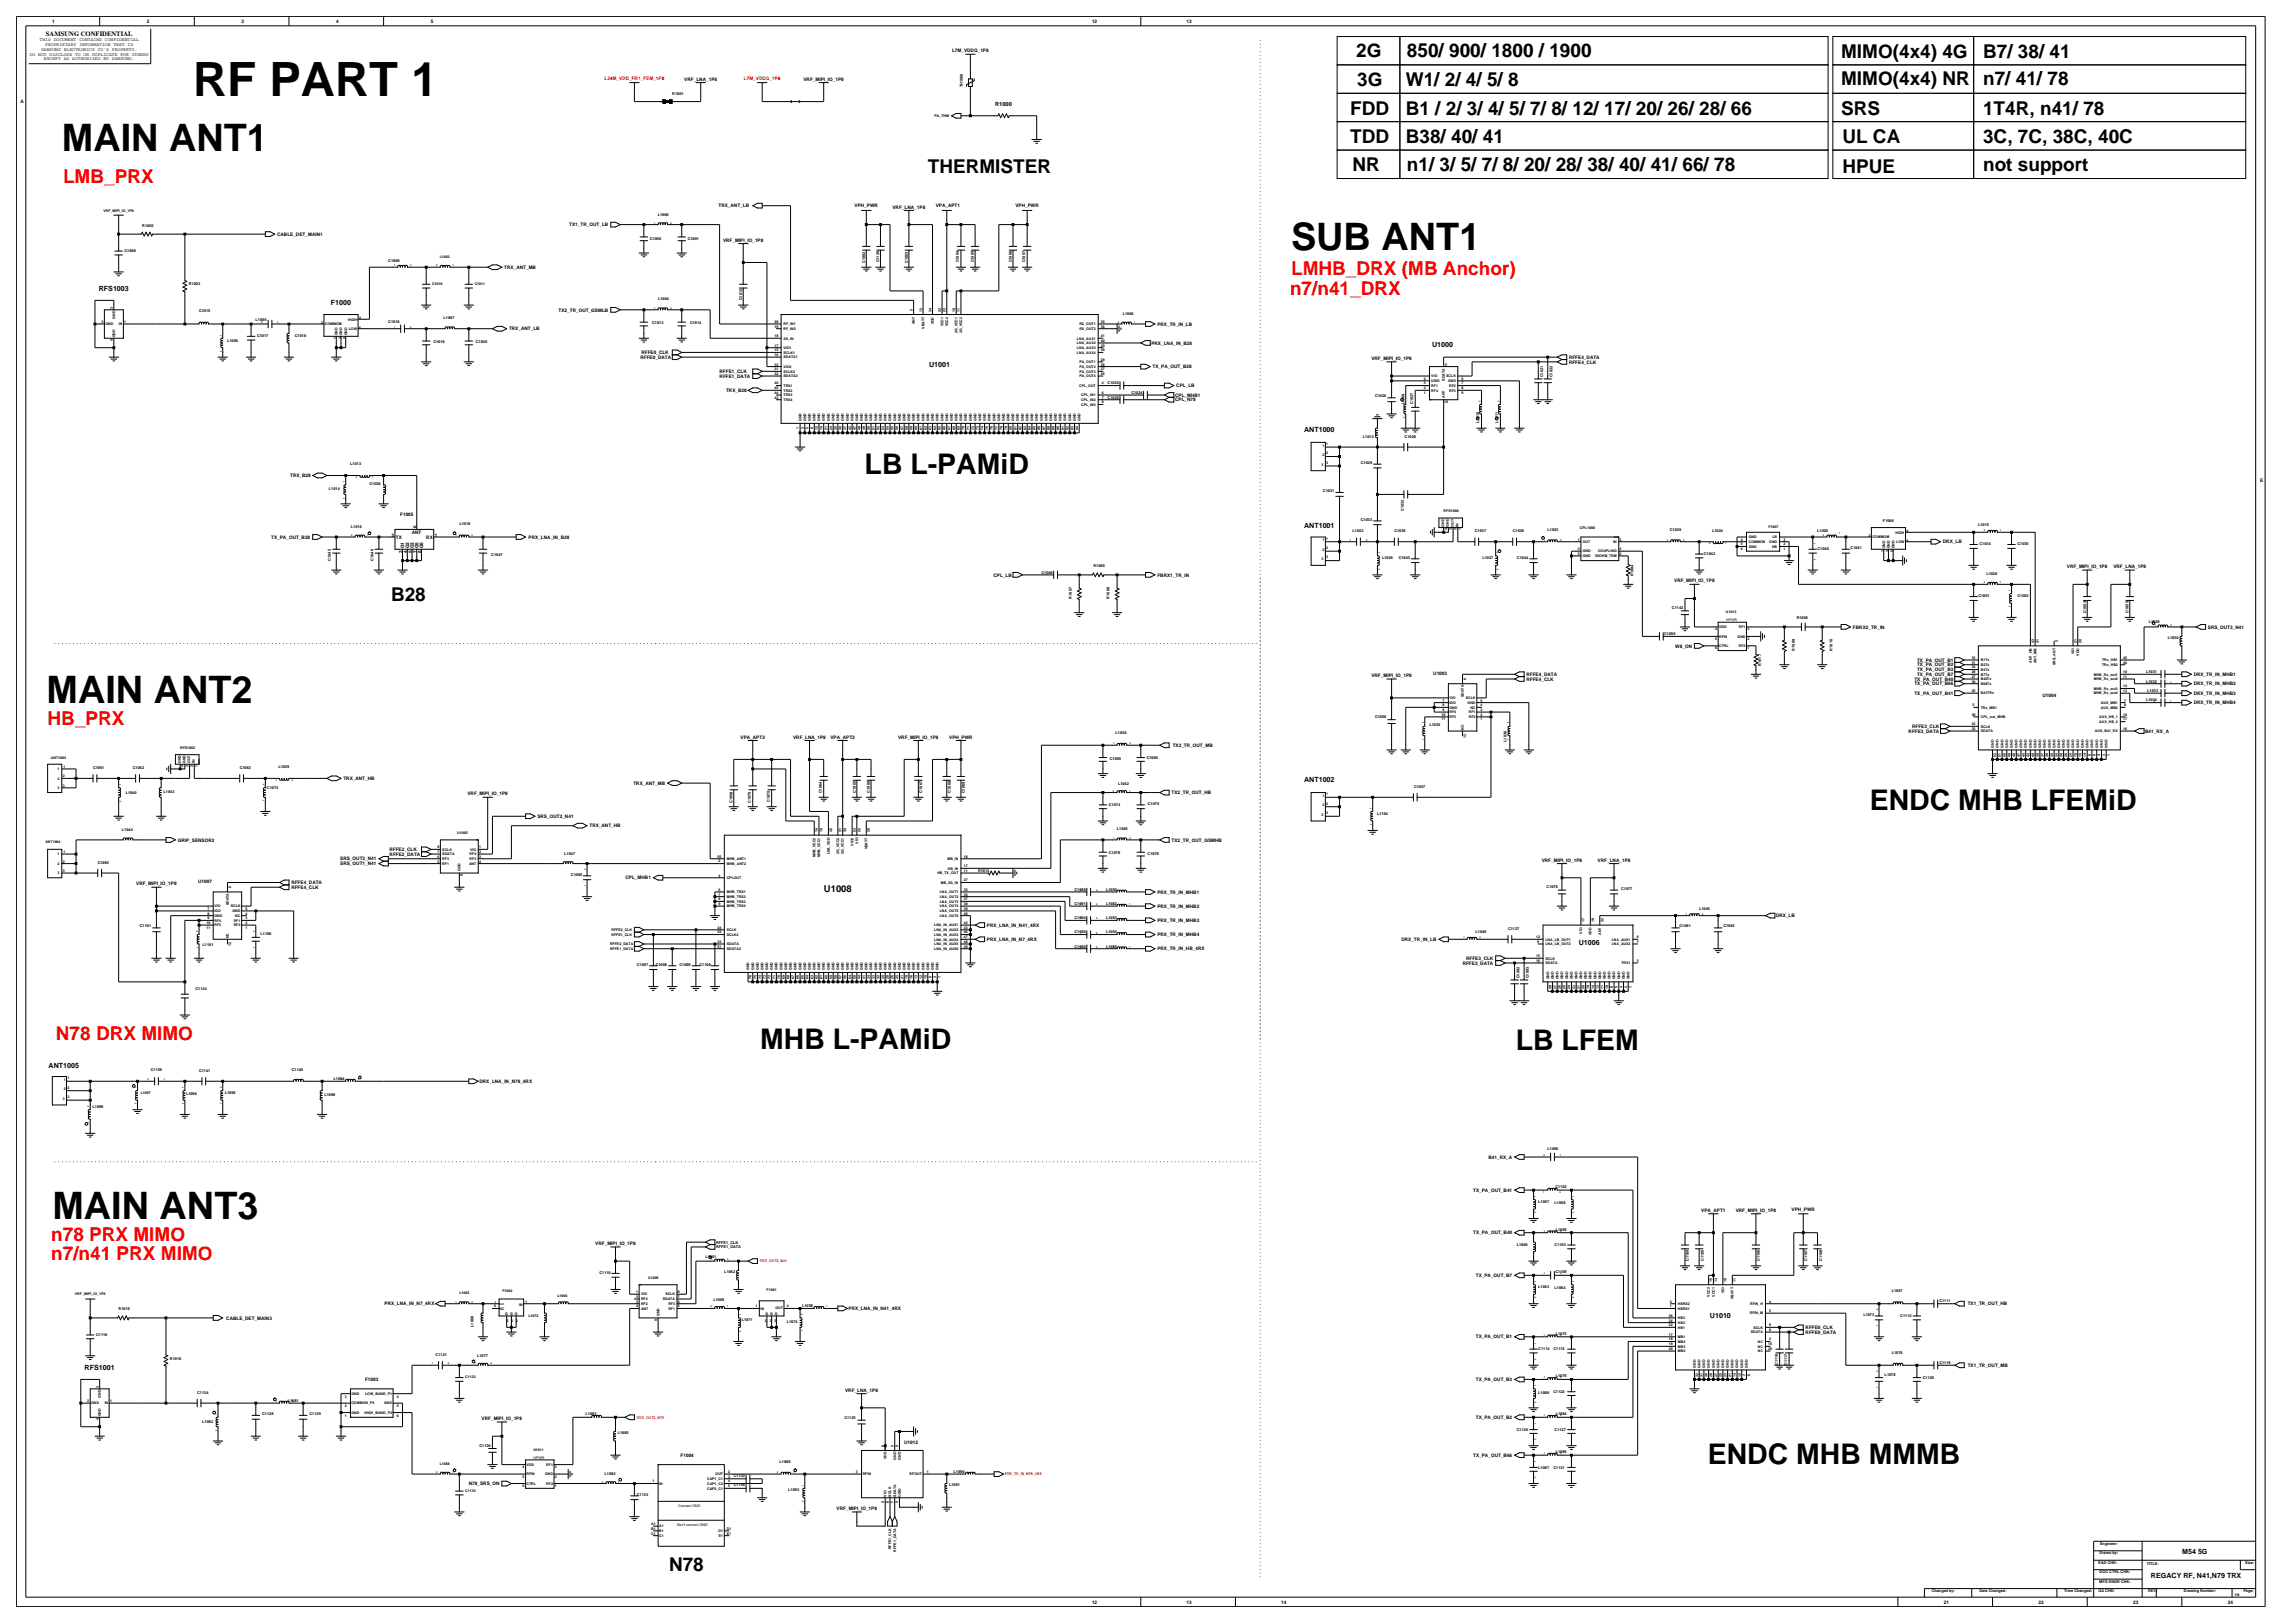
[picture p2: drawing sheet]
<svg xmlns="http://www.w3.org/2000/svg" width="420mm" height="297mm" viewBox="0 0 420 297" stroke-linecap="round" stroke-linejoin="round" font-family="sans-serif">
<defs><g id="words">
<text font-size="8.7" x="35.3" y="17.5">RF PART 1</text>
<g font-size="6.9">
<text x="11.3" y="27.7">MAIN ANT1</text>
<text x="236.3" y="45.8">SUB ANT1</text>
<text x="8.5" y="128.6">MAIN ANT2</text>
<text x="9.6" y="223">MAIN ANT3</text>
</g>
<g font-size="5.2">
<text x="158.2" y="86.7">LB L-PAMiD</text>
<text x="342.2" y="148.2">ENDC MHB LFEMiD</text>
<text x="139.1" y="191.9">MHB L-PAMiD</text>
<text x="277.4" y="192.1">LB LFEM</text>
<text x="312.5" y="267.9">ENDC MHB MMMB</text>
</g>
<g font-size="3.5">
<text x="248.2" y="10.4">2G</text>
<text x="257.5" y="10.4">850/ 900/ 1800 / 1900</text>
<text x="336.9" y="10.6">MIMO(4x4) 4G</text>
<text x="362.9" y="10.6">B7/ 38/ 41</text>
<text x="248.4" y="15.8">3G</text>
<text x="257.3" y="15.8">W1/ 2/ 4/ 5/ 8</text>
<text x="336.9" y="15.6">MIMO(4x4) NR</text>
<text x="362.9" y="15.6">n7/ 41/ 78</text>
<text x="247.1" y="21">FDD</text>
<text x="257.3" y="21">B1 / 2/ 3/ 4/ 5/ 7/ 8/ 12/ 17/ 20/ 26/ 28/ 66</text>
<text x="336.9" y="21">SRS</text>
<text x="362.9" y="21">1T4R, n41/ 78</text>
<text x="247.1" y="26.2">TDD</text>
<text x="257.3" y="26.2">B38/ 40/ 41</text>
<text x="337.2" y="26.2">UL CA</text>
<text x="362.9" y="26.2">3C, 7C, 38C, 40C</text>
<text x="169.8" y="31.6">THERMISTER</text>
<text x="247.5" y="31.4">NR</text>
<text x="257.5" y="31.4">n1/ 3/ 5/ 7/ 8/ 20/ 28/ 38/ 40/ 41/ 66/ 78</text>
<text x="337.2" y="31.6">HPUE</text>
<text x="362.9" y="31.4">not support</text>
<text x="71.6" y="109.9">B28</text>
<text x="122.4" y="287.4">N78</text>
</g>
<g font-size="3.5" fill="#f00">
<text x="11.5" y="33.5">LMB_PRX</text>
<text x="236.3" y="50.4">LMHB_DRX (MB Anchor)</text>
<text x="236.1" y="54">n7/n41_DRX</text>
<text x="8.7" y="132.7">HB_PRX</text>
<text x="10.2" y="190.2">N78 DRX MIMO</text>
<text x="9.4" y="227.1">n78 PRX MIMO</text>
<text x="9.4" y="230.6">n7/n41 PRX MIMO</text>
</g>
<text font-size="1.7" x="150.8" y="163.2">U1008</text>
<g font-size="1.3">
<text x="18.1" y="53.2">RFS1003</text>
<text x="60.6" y="55.8">F1000</text>
<text x="262.1" y="63.4">U1000</text>
<text x="170" y="67.1">U1001</text>
<text x="238.7" y="79">ANT1000</text>
<text x="238.7" y="96.5">ANT1001</text>
<text x="238.7" y="143.1">ANT1002</text>
<text x="288.9" y="173">U1006</text>
<text x="8.9" y="195.4">ANT1005</text>
<text x="312.9" y="241.2">U1010</text>
<text x="15.5" y="250.7">RFS1001</text>
<text x="399.4" y="284.3">M54 5G</text>
<text x="393.6" y="288.8">REGACY RF, N41,N79 TRX</text>
</g>
<text font-size="1.2" x="8.4" y="6.5">SAMSUNG CONFIDENTIAL</text>
<text font-size="1" x="182.1" y="19.5">R1000</text>
<g font-size=".9">
<text x="9.5" y="4.2">1</text>
<text x="26.9" y="4.2">2</text>
<text x="44.2" y="4.2">3</text>
<text x="61.5" y="4.2">4</text>
<text x="78.8" y="4.2">5</text>
<text x="199.8" y="4.2">12</text>
<text x="217.2" y="4.2">13</text>
<text x="5.4" y="10.2">DO NOT DISCLOSE TO OR DUPLICATE FOR OTHERS</text>
<text x="7.3" y="7.6">THIS DOCUMENT CONTAINS CONFIDENTIAL</text>
<text x="7.5" y="9.3">SAMSUNG ELECTRONICS CO'S PROPERTY.</text>
<text x="8" y="11">EXCEPT AS AUTHORIZED BY SAMSUNG.</text>
<text x="8.3" y="8.4">PROPRIETARY INFORMATION THAT IS</text>
<text x="174.2" y="9.6">L7M_VDDQ_1P8</text>
<text x="125.2" y="14.8">VRF_LNA_1P8</text>
<text x="147" y="14.8">VRF_MIPI_IO_1P8</text>
<text x="3.8" y="18.9">A</text>
<text x="104.2" y="41.4">TX1_TR_OUT_LB</text>
<text x="131.5" y="38">TRX_ANT_LB</text>
<text x="156.4" y="38">VPH_PWR</text>
<text x="163.3" y="38.2">VRF_LNA_1P8</text>
<text x="171.2" y="38">VPA_APT1</text>
<text x="185.8" y="38">VPH_PWR</text>
<text x="50.7" y="43.2">CABLE_DET_MAIN1</text>
<text x="132.3" y="44.2">VRF_MIPI_IO_1P8</text>
<text x="92.3" y="49.2">TRX_ANT_MB</text>
<text x="102.2" y="57">TX2_TR_OUT_GSMLB</text>
<text x="211.8" y="59.6">PRX_TR_IN_LB</text>
<text x="93.2" y="60.5">TRX_ANT_LB</text>
<text x="117.2" y="65.7">RFFE0_DATA</text>
<text x="117.4" y="64.8">RFFE0_CLK</text>
<text x="210.7" y="63.1">PRX_LNA_IN_B28</text>
<text x="251" y="65.9">VRF_MIPI_IO_1P8</text>
<text x="287.1" y="65.7">RFFE4_DATA</text>
<text x="131.7" y="68.3">RFFE1_CLK</text>
<text x="131.7" y="69.1">RFFE1_DATA</text>
<text x="132.9" y="71.7">TRX_B28</text>
<text x="210.9" y="67.4">TX_PA_OUT_B28</text>
<text x="215.3" y="70.9">CPL_LB</text>
<text x="287.1" y="66.5">RFFE4_CLK</text>
<text x="215.1" y="72.6">CPL_MHB1</text>
<text x="215.1" y="73.5">CPL_N78</text>
<text x="53.1" y="87.3">TRX_B28</text>
<text x="413.6" y="88.2">E</text>
<text x="73.2" y="94.5">F1005</text>
<text x="49.6" y="98.6">TX_PA_OUT_B28</text>
<text x="71.6" y="98.3">3</text>
<text x="72.5" y="98.6">TX</text>
<text x="73.7" y="101.2" transform="rotate(-90 73.7 101.2)">2</text>
<text x="74" y="100.3" transform="rotate(-90 74 100.3)">G1</text>
<text x="74.5" y="101.2" transform="rotate(-90 74.5 101.2)">4</text>
<text x="74.9" y="100.3" transform="rotate(-90 74.9 100.3)">G2</text>
<text x="75.4" y="97.7">ANT</text>
<text x="75.4" y="101.2" transform="rotate(-90 75.4 101.2)">5</text>
<text x="75.7" y="100.3" transform="rotate(-90 75.7 100.3)">G3</text>
<text x="76.3" y="101.2" transform="rotate(-90 76.3 101.2)">7</text>
<text x="76.3" y="96.7" transform="rotate(-90 76.3 96.7)">6</text>
<text x="76.6" y="100.3" transform="rotate(-90 76.6 100.3)">G5</text>
<text x="77.1" y="101.2" transform="rotate(-90 77.1 101.2)">8</text>
<text x="77.4" y="100.3" transform="rotate(-90 77.4 100.3)">G6</text>
<text x="78" y="98.6">RX</text>
<text x="79.6" y="98.3">1</text>
<text x="96.7" y="98.6">PRX_LNA_IN_B28</text>
<text x="355.6" y="99.4">DRX_LB</text>
<text x="181.8" y="105.5">CPL_LB</text>
<text x="211.8" y="105.5">FBRX1_TR_IN</text>
<text x="306.4" y="106.6">VRF_MIPI_IO_1P8</text>
<text x="378.3" y="104">VRF_MIPI_IO_1P8</text>
<text x="386.8" y="104">VRF_LNA_1P8</text>
<text x="306.6" y="118.5">W8_ON</text>
<text x="339.1" y="115">FBRX2_TR_IN</text>
<text x="404.1" y="115">SRS_OUT3_N41</text>
<text x="251" y="123.9">VRF_MIPI_IO_1P8</text>
<text x="262.3" y="123.5">U1003</text>
<text x="279.3" y="124.6">RFFE4_CLK</text>
<text x="279.3" y="123.7">RFFE4_DATA</text>
<text x="350.3" y="125.4">TX_PA_OUT_B66</text>
<text x="350.3" y="124.6">TX_PA_OUT_B40</text>
<text x="350.8" y="122.8">TX_PA_OUT_B3</text>
<text x="350.8" y="121.1">TX_PA_OUT_B1</text>
<text x="350.8" y="123.7">TX_PA_OUT_B7</text>
<text x="350.8" y="121.9">TX_PA_OUT_B2</text>
<text x="401.5" y="125.4">DRX_TR_IN_MHB2</text>
<text x="401.5" y="123.7">DRX_TR_IN_MHB1</text>
<text x="350.3" y="127.2">TX_PA_OUT_B41</text>
<text x="373.8" y="127.6">U1004</text>
<text x="401.5" y="127.2">DRX_TR_IN_MHB3</text>
<text x="401.5" y="128.9">DRX_TR_IN_MHB4</text>
<text x="135.5" y="135.2">VPA_APT2</text>
<text x="145.1" y="135.2">VRF_LNA_1P8</text>
<text x="152" y="135.2">VPA_APT2</text>
<text x="164.4" y="135.2">VRF_MIPI_IO_1P8</text>
<text x="173.7" y="135.2">VPH_PWR</text>
<text x="214.6" y="136.7">TX2_TR_OUT_MB</text>
<text x="349.3" y="134.1">RFFE3_DATA</text>
<text x="349.9" y="133.2">RFFE3_CLK</text>
<text x="392.6" y="134.1">B41_RX_A</text>
<text x="62.8" y="142.7">TRX_ANT_HB</text>
<text x="115.9" y="143.6">TRX_ANT_MB</text>
<text x="85.6" y="145.5">VRF_MIPI_IO_1P8</text>
<text x="98.4" y="149.7">SRS_OUT2_N41</text>
<text x="214.4" y="145.3">TX2_TR_OUT_HB</text>
<text x="32.5" y="154">GRIP_SENSOR2</text>
<text x="71.3" y="155.7">RFFE2_CLK</text>
<text x="107.9" y="151.4">TRX_ANT_HB</text>
<text x="214.4" y="154">TX2_TR_OUT_GSMHB</text>
<text x="36.3" y="161.6">U1007</text>
<text x="53.3" y="161.8">RFFE4_DATA</text>
<text x="62.3" y="157.5">SRS_OUT3_N41</text>
<text x="62.3" y="158.3">SRS_OUT1_N41</text>
<text x="71.3" y="156.6">RFFE2_DATA</text>
<text x="114.5" y="160.9">CPL_MHB1</text>
<text x="282.1" y="157.7">VRF_MIPI_IO_1P8</text>
<text x="292.4" y="157.7">VRF_LNA_1P8</text>
<text x="24.9" y="162">VRF_MIPI_IO_1P8</text>
<text x="53.3" y="162.7">RFFE4_CLK</text>
<text x="211.8" y="163.5">PRX_TR_IN_MHB1</text>
<text x="211.8" y="166.1">PRX_TR_IN_MHB2</text>
<text x="325" y="167.9">DRX_LB</text>
<text x="180.6" y="172.2">PRX_LNA_IN_N7_4RX</text>
<text x="180.6" y="169.6">PRX_LNA_IN_N41_4RX</text>
<text x="211.8" y="171.3">PRX_TR_IN_MHB4</text>
<text x="211.8" y="168.7">PRX_TR_IN_MHB3</text>
<text x="211.8" y="173.9">PRX_TR_IN_HB_4RX</text>
<text x="256.5" y="172.2">DRX_TR_IN_LB</text>
<text x="267.7" y="176.5">RFFE3_DATA</text>
<text x="268.3" y="175.7">RFFE3_CLK</text>
<text x="87.7" y="198.2">DRX_LNA_IN_N78_4RX</text>
<text x="272.4" y="212">B41_RX_A</text>
<text x="269.6" y="218.1">TX_PA_OUT_B41</text>
<text x="311.3" y="221.8">VPA_APT1</text>
<text x="317.6" y="221.8">VRF_MIPI_IO_1P8</text>
<text x="327.9" y="221.6">VPH_PWR</text>
<text x="108.9" y="227.8">VRF_MIPI_IO_1P8</text>
<text x="269.6" y="225.9">TX_PA_OUT_B40</text>
<text x="270.1" y="233.7">TX_PA_OUT_B7</text>
<text x="70.4" y="238.9">PRX_LNA_IN_N7_4RX</text>
<text x="155.3" y="239.7">PRX_LNA_IN_N41_4RX</text>
<text x="360.1" y="238.9">TX1_TR_OUT_HB</text>
<text x="41.4" y="241.5">CABLE_DET_MAIN3</text>
<text x="270.1" y="244.9">TX_PA_OUT_B1</text>
<text x="330.4" y="244.1">RFFE0_DATA</text>
<text x="330.4" y="243.2">RFFE0_CLK</text>
<text x="360.1" y="250.1">TX1_TR_OUT_MB</text>
<text x="66.8" y="252.7">F1003</text>
<text x="154.7" y="254.7">VRF_LNA_1P8</text>
<text x="270.1" y="252.7">TX_PA_OUT_B3</text>
<text x="88.1" y="259.9">VRF_MIPI_IO_1P8</text>
<text x="270.1" y="259.7">TX_PA_OUT_B2</text>
<text x="124.5" y="266.6">F1004</text>
<text x="165.5" y="264.2">U1012</text>
<text x="269.6" y="266.6">TX_PA_OUT_B66</text>
<text x="85.8" y="271.8">N78_SRS_ON</text>
<text x="153.1" y="276.3">VRF_MIPI_IO_1P8</text>
<text x="199.8" y="293.4">12</text>
<text x="217.2" y="293.4">13</text>
<text x="234.5" y="293.4">14</text>
<text x="355.7" y="293.4">21</text>
<text x="373.1" y="293.4">22</text>
<text x="390.4" y="293.4">23</text>
<text x="407.7" y="293.4">24</text>
</g>
<g font-size=".9" fill="#f00">
<text x="110.6" y="14.6">L24M_VDD_FR1_FEM_1P8</text>
<text x="136.1" y="14.6">L7M_VDDQ_1P8</text>
</g>
<g font-size=".7">
<text x="123" y="17.3">R1001</text>
<text x="176.2" y="16" transform="rotate(-90 176.2 16)">TH1000</text>
<text x="171" y="21.4">PA_THM</text>
<text x="18.9" y="38.7">VRF_MIPI_IO_1P8</text>
<text x="26" y="41.5">R1002</text>
<text x="120.4" y="39.5">L1000</text>
<text x="22.8" y="46.1">C1008</text>
<text x="80.5" y="47.2">L1002</text>
<text x="118.9" y="43.9">C1000</text>
<text x="125.9" y="43.9">C1001</text>
<text x="34.6" y="52.2">R1003</text>
<text x="71.1" y="48">C1009</text>
<text x="79.1" y="52.1">C1010</text>
<text x="86.9" y="52.1">C1011</text>
<text x="158.3" y="48.2" transform="rotate(-90 158.3 48.2)">C1002</text>
<text x="160.9" y="48" transform="rotate(-90 160.9 48)">C1136</text>
<text x="166.1" y="48.2" transform="rotate(-90 166.1 48.2)">C1003</text>
<text x="175.5" y="48" transform="rotate(-90 175.5 48)">C1004</text>
<text x="178.2" y="48" transform="rotate(-90 178.2 48)">C1005</text>
<text x="185.2" y="48" transform="rotate(-90 185.2 48)">C1006</text>
<text x="187.6" y="48" transform="rotate(-90 187.6 48)">C1007</text>
<text x="18.6" y="59.1">2</text>
<text x="19.3" y="59.5">GND</text>
<text x="20.7" y="56.5" transform="rotate(-90 20.7 56.5)">3</text>
<text x="21.1" y="58.3" transform="rotate(-90 21.1 58.3)">GND</text>
<text x="21.7" y="59.5">IN</text>
<text x="22.7" y="59.1">1</text>
<text x="36.4" y="57.1">C1015</text>
<text x="46.8" y="58.6">L1005</text>
<text x="58.8" y="59.3">2</text>
<text x="59.5" y="59.5">COMMOM</text>
<text x="63.7" y="58.7">HIGH</text>
<text x="65.7" y="58.4">4</text>
<text x="71.1" y="59.1">C1016</text>
<text x="81.2" y="58.4">L1007</text>
<text x="119.3" y="59.3">C1013</text>
<text x="120.4" y="55">L1004</text>
<text x="126.3" y="59.3">C1014</text>
<text x="135.8" y="55" transform="rotate(-90 135.8 55)">C1012</text>
<text x="141.7" y="60">19</text>
<text x="141.7" y="59.1">20</text>
<text x="143.4" y="59.5">RF_IN1</text>
<text x="167" y="56.9" transform="rotate(-90 167 56.9)">2</text>
<text x="167.4" y="59.3" transform="rotate(-90 167.4 59.3)">ANT</text>
<text x="168.7" y="57.1" transform="rotate(-90 168.7 57.1)">13</text>
<text x="170.5" y="57.1" transform="rotate(-90 170.5 57.1)">34</text>
<text x="170.9" y="59.4" transform="rotate(-90 170.9 59.4)">VDD</text>
<text x="172.2" y="57.1" transform="rotate(-90 172.2 57.1)">22</text>
<text x="172.6" y="59.7" transform="rotate(-90 172.6 59.7)">VCC1</text>
<text x="173.1" y="57.1" transform="rotate(-90 173.1 57.1)">23</text>
<text x="173.5" y="59.7" transform="rotate(-90 173.5 59.7)">VCC2</text>
<text x="174.8" y="57.1" transform="rotate(-90 174.8 57.1)">10</text>
<text x="175.7" y="57.1" transform="rotate(-90 175.7 57.1)">11</text>
<text x="197.5" y="59.5">RX_OUT1</text>
<text x="201.5" y="59.1">35</text>
<text x="201.5" y="60">36</text>
<text x="205.5" y="57.6">L1006</text>
<text x="20.7" y="62.4" transform="rotate(-90 20.7 62.4)">4</text>
<text x="21.1" y="61.7" transform="rotate(-90 21.1 61.7)">GND</text>
<text x="41.6" y="62.5">L1008</text>
<text x="47" y="61.7">C1017</text>
<text x="54" y="61.7">C1018</text>
<text x="61.5" y="62.1" transform="rotate(-90 61.5 62.1)">1</text>
<text x="61.8" y="61.4" transform="rotate(-90 61.8 61.4)">GND</text>
<text x="62.4" y="62.1" transform="rotate(-90 62.4 62.1)">3</text>
<text x="62.6" y="61.4" transform="rotate(-90 62.6 61.4)">GND</text>
<text x="63.3" y="62.1" transform="rotate(-90 63.3 62.1)">5</text>
<text x="63.5" y="61.4" transform="rotate(-90 63.5 61.4)">GND</text>
<text x="63.8" y="60.4">LOW</text>
<text x="65.7" y="60.1">6</text>
<text x="79.3" y="62.8">C1019</text>
<text x="87.1" y="62.8">C1020</text>
<text x="141.7" y="61.7">18</text>
<text x="141.7" y="64.3">15</text>
<text x="141.7" y="65.2">16</text>
<text x="141.7" y="63.4">17</text>
<text x="143.4" y="62.1">2G_IN</text>
<text x="143.4" y="60.4">RF_IN2</text>
<text x="143.4" y="64.7">SCLK1</text>
<text x="143.4" y="65.6">SDATA1</text>
<text x="143.4" y="63.9">VIO1</text>
<text x="169.2" y="60.2" transform="rotate(-90 169.2 60.2)">VBATT</text>
<text x="175.2" y="61" transform="rotate(-90 175.2 61)">2G_VCC1</text>
<text x="176.1" y="61" transform="rotate(-90 176.1 61)">2G_VCC2</text>
<text x="197.1" y="63">LNA_AUX2</text>
<text x="197.1" y="62.1">LNA_AUX1</text>
<text x="197.1" y="64.7">LNA_AUX4</text>
<text x="197.1" y="63.9">LNA_AUX3</text>
<text x="197.5" y="60.4">RX_OUT2</text>
<text x="201.5" y="62.6">40</text>
<text x="201.5" y="61.7">41</text>
<text x="201.5" y="64.3">38</text>
<text x="201.5" y="63.4">39</text>
<text x="141.7" y="71.2">45</text>
<text x="141.7" y="70.3">46</text>
<text x="141.7" y="68.6">32</text>
<text x="141.7" y="66.9">33</text>
<text x="141.7" y="67.8">31</text>
<text x="143.4" y="71.7">TRX2</text>
<text x="143.4" y="70.8">TRX1</text>
<text x="143.4" y="69">SDATA2</text>
<text x="143.4" y="67.3">VIO2</text>
<text x="143.4" y="68.2">SCLK2</text>
<text x="197.5" y="70.8">CPL_OUT</text>
<text x="197.5" y="69">PA_OUT4</text>
<text x="197.5" y="68.2">PA_OUT3</text>
<text x="197.5" y="67.3">PA_OUT2</text>
<text x="197.5" y="66.5">PA_OUT1</text>
<text x="201.5" y="68.6">26</text>
<text x="201.5" y="67.8">27</text>
<text x="201.5" y="66.9">28</text>
<text x="201.5" y="66">29</text>
<text x="201.7" y="70.3">4</text>
<text x="202.7" y="70.3">C1023</text>
<text x="260.6" y="69.5">4</text>
<text x="260.6" y="71.2">2</text>
<text x="260.6" y="70.3">3</text>
<text x="261.9" y="69">VIO</text>
<text x="261.9" y="71.7">RF4</text>
<text x="261.9" y="70.8">RF1</text>
<text x="261.9" y="69.9">USID</text>
<text x="264.4" y="69.7" transform="rotate(-90 264.4 69.7)">SDATA</text>
<text x="264.5" y="66.9">5</text>
<text x="264.7" y="69">SCLK</text>
<text x="265" y="69.9">GND</text>
<text x="265.2" y="70.8">RF2</text>
<text x="265.2" y="71.7">RF3</text>
<text x="267.5" y="69.5">6</text>
<text x="267.5" y="70.3">7</text>
<text x="267.5" y="71.2">8</text>
<text x="282.4" y="69" transform="rotate(-90 282.4 69)">C1021</text>
<text x="284.1" y="69" transform="rotate(-90 284.1 69)">C1022</text>
<text x="141.7" y="72.9">43</text>
<text x="141.7" y="72.1">44</text>
<text x="143.4" y="73.4">TRX4</text>
<text x="143.4" y="72.5">TRX3</text>
<text x="146.7" y="77" transform="rotate(-90 146.7 77)">GND</text>
<text x="147.5" y="77" transform="rotate(-90 147.5 77)">GND</text>
<text x="148.4" y="77" transform="rotate(-90 148.4 77)">GND</text>
<text x="149.2" y="77" transform="rotate(-90 149.2 77)">GND</text>
<text x="150.1" y="77" transform="rotate(-90 150.1 77)">GND</text>
<text x="151" y="77" transform="rotate(-90 151 77)">GND</text>
<text x="151.8" y="77" transform="rotate(-90 151.8 77)">GND</text>
<text x="152.7" y="77" transform="rotate(-90 152.7 77)">GND</text>
<text x="153.6" y="77" transform="rotate(-90 153.6 77)">GND</text>
<text x="154.5" y="77" transform="rotate(-90 154.5 77)">GND</text>
<text x="155.3" y="77" transform="rotate(-90 155.3 77)">GND</text>
<text x="156.2" y="77" transform="rotate(-90 156.2 77)">GND</text>
<text x="157" y="77" transform="rotate(-90 157 77)">GND</text>
<text x="157.9" y="77" transform="rotate(-90 157.9 77)">GND</text>
<text x="158.8" y="77" transform="rotate(-90 158.8 77)">GND</text>
<text x="159.6" y="77" transform="rotate(-90 159.6 77)">GND</text>
<text x="160.5" y="77" transform="rotate(-90 160.5 77)">GND</text>
<text x="161.4" y="77" transform="rotate(-90 161.4 77)">GND</text>
<text x="162.2" y="77" transform="rotate(-90 162.2 77)">GND</text>
<text x="163.1" y="77" transform="rotate(-90 163.1 77)">GND</text>
<text x="164" y="77" transform="rotate(-90 164 77)">GND</text>
<text x="164.8" y="77" transform="rotate(-90 164.8 77)">GND</text>
<text x="165.7" y="77" transform="rotate(-90 165.7 77)">GND</text>
<text x="166.6" y="77" transform="rotate(-90 166.6 77)">GND</text>
<text x="167.4" y="77" transform="rotate(-90 167.4 77)">GND</text>
<text x="168.3" y="77" transform="rotate(-90 168.3 77)">GND</text>
<text x="169.2" y="77" transform="rotate(-90 169.2 77)">GND</text>
<text x="170" y="77" transform="rotate(-90 170 77)">GND</text>
<text x="170.9" y="77" transform="rotate(-90 170.9 77)">GND</text>
<text x="171.8" y="77" transform="rotate(-90 171.8 77)">GND</text>
<text x="172.6" y="77" transform="rotate(-90 172.6 77)">GND</text>
<text x="173.5" y="77" transform="rotate(-90 173.5 77)">GND</text>
<text x="174.4" y="77" transform="rotate(-90 174.4 77)">GND</text>
<text x="175.2" y="77" transform="rotate(-90 175.2 77)">GND</text>
<text x="176.1" y="77" transform="rotate(-90 176.1 77)">GND</text>
<text x="177" y="77" transform="rotate(-90 177 77)">GND</text>
<text x="177.8" y="77" transform="rotate(-90 177.8 77)">GND</text>
<text x="178.7" y="77" transform="rotate(-90 178.7 77)">GND</text>
<text x="179.6" y="77" transform="rotate(-90 179.6 77)">GND</text>
<text x="180.4" y="77" transform="rotate(-90 180.4 77)">GND</text>
<text x="181.3" y="77" transform="rotate(-90 181.3 77)">GND</text>
<text x="182.2" y="77" transform="rotate(-90 182.2 77)">GND</text>
<text x="183" y="77" transform="rotate(-90 183 77)">GND</text>
<text x="183.9" y="77" transform="rotate(-90 183.9 77)">GND</text>
<text x="184.8" y="77" transform="rotate(-90 184.8 77)">GND</text>
<text x="185.6" y="77" transform="rotate(-90 185.6 77)">GND</text>
<text x="186.5" y="77" transform="rotate(-90 186.5 77)">GND</text>
<text x="187.3" y="77" transform="rotate(-90 187.3 77)">GND</text>
<text x="188.2" y="77" transform="rotate(-90 188.2 77)">GND</text>
<text x="189.1" y="77" transform="rotate(-90 189.1 77)">GND</text>
<text x="190" y="77" transform="rotate(-90 190 77)">GND</text>
<text x="190.8" y="77" transform="rotate(-90 190.8 77)">GND</text>
<text x="191.7" y="77" transform="rotate(-90 191.7 77)">GND</text>
<text x="192.6" y="77" transform="rotate(-90 192.6 77)">GND</text>
<text x="193.4" y="77" transform="rotate(-90 193.4 77)">GND</text>
<text x="194.3" y="77" transform="rotate(-90 194.3 77)">GND</text>
<text x="195.1" y="77" transform="rotate(-90 195.1 77)">GND</text>
<text x="196" y="77" transform="rotate(-90 196 77)">GND</text>
<text x="196.9" y="77" transform="rotate(-90 196.9 77)">GND</text>
<text x="197.7" y="77" transform="rotate(-90 197.7 77)">GND</text>
<text x="197.9" y="74.2">CPL_IN3</text>
<text x="197.9" y="73.4">CPL_IN2</text>
<text x="197.9" y="72.5">CPL_IN1</text>
<text x="201.7" y="73.8">8</text>
<text x="201.7" y="72.9">7</text>
<text x="201.7" y="72.1">6</text>
<text x="202.7" y="72.9">C1025</text>
<text x="207" y="72.1">C1024</text>
<text x="251.6" y="72.6">C1026</text>
<text x="257.1" y="74" transform="rotate(-90 257.1 74)">L1009</text>
<text x="258.6" y="73.9" transform="rotate(-90 258.6 73.9)">C1027</text>
<text x="260.6" y="72.1">1</text>
<text x="264.3" y="73.8">10</text>
<text x="264.4" y="72.8" transform="rotate(-90 264.4 72.8)">ANT</text>
<text x="267.5" y="72.1">9</text>
<text x="270.7" y="77.3" transform="rotate(-90 270.7 77.3)">L1010</text>
<text x="274.2" y="77.3" transform="rotate(-90 274.2 77.3)">L1011</text>
<text x="146.2" y="78.5" transform="rotate(-90 146.2 78.5)">1</text>
<text x="147.1" y="78.5" transform="rotate(-90 147.1 78.5)">3</text>
<text x="147.9" y="78.5" transform="rotate(-90 147.9 78.5)">5</text>
<text x="148.8" y="78.5" transform="rotate(-90 148.8 78.5)">9</text>
<text x="149.7" y="78.7" transform="rotate(-90 149.7 78.7)">12</text>
<text x="150.6" y="78.7" transform="rotate(-90 150.6 78.7)">14</text>
<text x="151.4" y="78.7" transform="rotate(-90 151.4 78.7)">21</text>
<text x="152.3" y="78.7" transform="rotate(-90 152.3 78.7)">24</text>
<text x="153.1" y="78.7" transform="rotate(-90 153.1 78.7)">25</text>
<text x="154" y="78.7" transform="rotate(-90 154 78.7)">30</text>
<text x="154.9" y="78.7" transform="rotate(-90 154.9 78.7)">37</text>
<text x="155.7" y="78.7" transform="rotate(-90 155.7 78.7)">42</text>
<text x="156.6" y="78.7" transform="rotate(-90 156.6 78.7)">47</text>
<text x="157.5" y="78.7" transform="rotate(-90 157.5 78.7)">48</text>
<text x="158.3" y="78.7" transform="rotate(-90 158.3 78.7)">49</text>
<text x="159.2" y="78.7" transform="rotate(-90 159.2 78.7)">50</text>
<text x="160.1" y="78.7" transform="rotate(-90 160.1 78.7)">51</text>
<text x="160.9" y="78.7" transform="rotate(-90 160.9 78.7)">52</text>
<text x="161.8" y="78.7" transform="rotate(-90 161.8 78.7)">53</text>
<text x="162.7" y="78.7" transform="rotate(-90 162.7 78.7)">54</text>
<text x="163.5" y="78.7" transform="rotate(-90 163.5 78.7)">55</text>
<text x="164.4" y="78.7" transform="rotate(-90 164.4 78.7)">56</text>
<text x="165.3" y="78.7" transform="rotate(-90 165.3 78.7)">57</text>
<text x="166.1" y="78.7" transform="rotate(-90 166.1 78.7)">58</text>
<text x="167" y="78.7" transform="rotate(-90 167 78.7)">59</text>
<text x="167.9" y="78.7" transform="rotate(-90 167.9 78.7)">60</text>
<text x="168.7" y="78.7" transform="rotate(-90 168.7 78.7)">61</text>
<text x="169.6" y="78.7" transform="rotate(-90 169.6 78.7)">62</text>
<text x="170.5" y="78.7" transform="rotate(-90 170.5 78.7)">63</text>
<text x="171.3" y="78.7" transform="rotate(-90 171.3 78.7)">64</text>
<text x="172.2" y="78.7" transform="rotate(-90 172.2 78.7)">65</text>
<text x="173.1" y="78.7" transform="rotate(-90 173.1 78.7)">66</text>
<text x="173.9" y="78.7" transform="rotate(-90 173.9 78.7)">67</text>
<text x="174.8" y="78.7" transform="rotate(-90 174.8 78.7)">68</text>
<text x="175.7" y="78.7" transform="rotate(-90 175.7 78.7)">69</text>
<text x="176.5" y="78.7" transform="rotate(-90 176.5 78.7)">70</text>
<text x="177.4" y="78.7" transform="rotate(-90 177.4 78.7)">71</text>
<text x="178.3" y="78.7" transform="rotate(-90 178.3 78.7)">72</text>
<text x="179.1" y="78.7" transform="rotate(-90 179.1 78.7)">73</text>
<text x="180" y="78.7" transform="rotate(-90 180 78.7)">74</text>
<text x="180.9" y="78.7" transform="rotate(-90 180.9 78.7)">75</text>
<text x="181.7" y="78.7" transform="rotate(-90 181.7 78.7)">76</text>
<text x="182.6" y="78.7" transform="rotate(-90 182.6 78.7)">77</text>
<text x="183.4" y="78.7" transform="rotate(-90 183.4 78.7)">78</text>
<text x="184.3" y="78.7" transform="rotate(-90 184.3 78.7)">79</text>
<text x="185.2" y="78.7" transform="rotate(-90 185.2 78.7)">80</text>
<text x="186.1" y="78.7" transform="rotate(-90 186.1 78.7)">81</text>
<text x="186.9" y="78.7" transform="rotate(-90 186.9 78.7)">82</text>
<text x="187.8" y="78.7" transform="rotate(-90 187.8 78.7)">83</text>
<text x="188.7" y="78.7" transform="rotate(-90 188.7 78.7)">84</text>
<text x="189.5" y="78.7" transform="rotate(-90 189.5 78.7)">85</text>
<text x="190.4" y="78.7" transform="rotate(-90 190.4 78.7)">86</text>
<text x="191.2" y="78.7" transform="rotate(-90 191.2 78.7)">87</text>
<text x="192.1" y="78.7" transform="rotate(-90 192.1 78.7)">88</text>
<text x="193" y="78.7" transform="rotate(-90 193 78.7)">89</text>
<text x="193.9" y="78.7" transform="rotate(-90 193.9 78.7)">90</text>
<text x="194.7" y="78.7" transform="rotate(-90 194.7 78.7)">91</text>
<text x="195.6" y="78.7" transform="rotate(-90 195.6 78.7)">92</text>
<text x="196.4" y="78.7" transform="rotate(-90 196.4 78.7)">93</text>
<text x="197.3" y="78.7" transform="rotate(-90 197.3 78.7)">94</text>
<text x="242" y="81.7">1</text>
<text x="242" y="83.5">2</text>
<text x="242.7" y="81.4">1</text>
<text x="242.7" y="83.1">2</text>
<text x="249.4" y="80.1">L1012</text>
<text x="257.1" y="80.1">C1028</text>
<text x="60.2" y="89.6">L1014</text>
<text x="64.1" y="85.1">L1013</text>
<text x="67.6" y="88.7">C1030</text>
<text x="241.8" y="85.2">3</text>
<text x="242.7" y="84.9">3</text>
<text x="249" y="84.9">C1029</text>
<text x="242.1" y="90.1">C1031</text>
<text x="249" y="95.3">C1033</text>
<text x="256.9" y="93.5" transform="rotate(-90 256.9 93.5)">C1032</text>
<text x="264.2" y="93.7">RFS1000</text>
<text x="344.6" y="95.5">F1006</text>
<text x="64.2" y="96.5">L1016</text>
<text x="84.1" y="96.1">L1018</text>
<text x="89.9" y="101.7">C1047</text>
<text x="242" y="99.1">1</text>
<text x="242" y="100.8">2</text>
<text x="242.7" y="98.7">1</text>
<text x="242.7" y="100.5">2</text>
<text x="247.5" y="97.4">L1022</text>
<text x="255.2" y="97.4">C1036</text>
<text x="264.3" y="96.4" transform="rotate(-90 264.3 96.4)">GND</text>
<text x="264.8" y="97" transform="rotate(-90 264.8 97)">4</text>
<text x="265.2" y="96.4" transform="rotate(-90 265.2 96.4)">GND</text>
<text x="265.7" y="97" transform="rotate(-90 265.7 97)">3</text>
<text x="266.1" y="96.4" transform="rotate(-90 266.1 96.4)">OUT</text>
<text x="266.6" y="97" transform="rotate(-90 266.6 97)">2</text>
<text x="266.9" y="96.4" transform="rotate(-90 266.9 96.4)">IN</text>
<text x="267.4" y="97" transform="rotate(-90 267.4 97)">1</text>
<text x="269.9" y="97.4">C1037</text>
<text x="276.8" y="97.4">C1038</text>
<text x="283.2" y="97.3">L1023</text>
<text x="288.8" y="101.5">5</text>
<text x="288.8" y="99">1</text>
<text x="288.8" y="100.7">2</text>
<text x="289.1" y="96.7">CPL1000</text>
<text x="289.6" y="102">GND</text>
<text x="289.6" y="99.4">OUT</text>
<text x="289.6" y="101.1">GND</text>
<text x="291.9" y="102">50OHM_TEM</text>
<text x="292.4" y="101.1">COUPLING</text>
<text x="295.2" y="99.4">IN</text>
<text x="296.4" y="101.5">6</text>
<text x="296.4" y="99">3</text>
<text x="296.4" y="100.7">4</text>
<text x="305.6" y="97.2">C1039</text>
<text x="311.8" y="101.5">C1042</text>
<text x="313.3" y="97.4">L1024</text>
<text x="318.6" y="98.9">4</text>
<text x="318.6" y="99.8">5</text>
<text x="318.6" y="100.7">6</text>
<text x="320.1" y="98.5">GND</text>
<text x="320.1" y="99.4">COMMON</text>
<text x="320.1" y="100.2">GND</text>
<text x="323.6" y="96.5">F1007</text>
<text x="323.8" y="99.4">GND</text>
<text x="324.3" y="100.2">HB</text>
<text x="324.4" y="98.5">LB</text>
<text x="326.4" y="98.9">3</text>
<text x="326.4" y="100.7">1</text>
<text x="326.4" y="99.8">2</text>
<text x="332.6" y="97.4">L1020</text>
<text x="332.6" y="100.6">C1040</text>
<text x="338.7" y="100.5">C1041</text>
<text x="342" y="98.3">2</text>
<text x="342.7" y="98.5">COMMOM</text>
<text x="344.7" y="101" transform="rotate(-90 344.7 101)">1</text>
<text x="345" y="100.3" transform="rotate(-90 345 100.3)">GND</text>
<text x="345.6" y="101" transform="rotate(-90 345.6 101)">3</text>
<text x="345.8" y="100.3" transform="rotate(-90 345.8 100.3)">GND</text>
<text x="346.5" y="101" transform="rotate(-90 346.5 101)">5</text>
<text x="346.7" y="100.3" transform="rotate(-90 346.7 100.3)">GND</text>
<text x="346.9" y="97.6">HIGH</text>
<text x="347" y="99.4">LOW</text>
<text x="348.9" y="97.4">4</text>
<text x="348.9" y="99.1">6</text>
<text x="362" y="96.3">L1015</text>
<text x="362.3" y="99.6">C1034</text>
<text x="369.2" y="99.6">C1035</text>
<text x="60.5" y="102.6" transform="rotate(-90 60.5 102.6)">C1045</text>
<text x="68.3" y="102.6" transform="rotate(-90 68.3 102.6)">C1046</text>
<text x="190.6" y="105">C1048</text>
<text x="200.1" y="103.8">R1005</text>
<text x="241.8" y="102.5">3</text>
<text x="242.7" y="102.2">3</text>
<text x="252.9" y="102.2">L1026</text>
<text x="256" y="102.2">C1043</text>
<text x="271.3" y="102.3">L1027</text>
<text x="277.6" y="102.2">C1044</text>
<text x="299" y="105.4" transform="rotate(-90 299 105.4)">R1004</text>
<text x="363.5" y="105.2">L1028</text>
<text x="196.1" y="109.5" transform="rotate(-90 196.1 109.5)">R1007</text>
<text x="203.1" y="109.5" transform="rotate(-90 203.1 109.5)">R1008</text>
<text x="306" y="111.5">C1143</text>
<text x="315.9" y="112.2">U1013</text>
<text x="315.9" y="113.6">HPWR</text>
<text x="328.8" y="113.3">R1006</text>
<text x="362.1" y="109.2">C1051</text>
<text x="369.2" y="109.2">C1052</text>
<text x="381.8" y="112.1" transform="rotate(-90 381.8 112.1)">C1054</text>
<text x="389.6" y="112.1" transform="rotate(-90 389.6 112.1)">C1055</text>
<text x="304.6" y="116.2">C1050</text>
<text x="313.9" y="117.1">5</text>
<text x="313.9" y="115.4">4</text>
<text x="313.9" y="118.8">6</text>
<text x="314.6" y="116.7">RFIN</text>
<text x="314.6" y="115">VDD</text>
<text x="314.6" y="118.4">CTRL</text>
<text x="318" y="116.7">GND</text>
<text x="318.2" y="115">RF1</text>
<text x="318.2" y="118.4">RF2</text>
<text x="319.8" y="117.1">2</text>
<text x="319.8" y="115.4">3</text>
<text x="319.8" y="118.8">1</text>
<text x="328.4" y="119" transform="rotate(-90 328.4 119)">R1009</text>
<text x="335.4" y="119" transform="rotate(-90 335.4 119)">R1010</text>
<text x="372.3" y="117.7" transform="rotate(-90 372.3 117.7)">43</text>
<text x="373.1" y="117.7" transform="rotate(-90 373.1 117.7)">41</text>
<text x="376.6" y="117.5" transform="rotate(-90 376.6 117.5)">2</text>
<text x="379.6" y="119.7" transform="rotate(-90 379.6 119.7)">VIO</text>
<text x="380.1" y="117.7" transform="rotate(-90 380.1 117.7)">21</text>
<text x="380.5" y="120" transform="rotate(-90 380.5 120)">VDD</text>
<text x="380.9" y="117.7" transform="rotate(-90 380.9 117.7)">20</text>
<text x="393.2" y="114.1">L1029</text>
<text x="396.7" y="117">L1030</text>
<text x="268.3" y="124.4" transform="rotate(-90 268.3 124.4)">6</text>
<text x="322.3" y="121.8" transform="rotate(-90 322.3 121.8)">R1017</text>
<text x="360.8" y="122.3">32</text>
<text x="360.8" y="120.6">33</text>
<text x="360.8" y="124">27</text>
<text x="360.8" y="123.2">29</text>
<text x="360.8" y="124.9">30</text>
<text x="360.8" y="121.4">31</text>
<text x="362.5" y="122.8">B3Tx</text>
<text x="362.5" y="121">B1Tx</text>
<text x="362.5" y="124.5">B40Tx</text>
<text x="362.5" y="123.6">B7Tx</text>
<text x="362.5" y="125.3">B66Tx</text>
<text x="362.5" y="121.9">B2Tx</text>
<text x="371.8" y="121.3" transform="rotate(-90 371.8 121.3)">ANT_HB</text>
<text x="372.7" y="121.3" transform="rotate(-90 372.7 121.3)">ANT_MB</text>
<text x="376.2" y="121.7" transform="rotate(-90 376.2 121.7)">SRS_ANT</text>
<text x="383.2" y="123.6">MHB_Rx_out1</text>
<text x="383.2" y="124.5">MHB_Rx_out2</text>
<text x="384.7" y="121">TRx_HB1</text>
<text x="384.7" y="121.9">TRx_HB2</text>
<text x="388.5" y="120.6">45</text>
<text x="388.5" y="121.4">46</text>
<text x="388.5" y="123.2">10</text>
<text x="388.5" y="124">11</text>
<text x="388.5" y="125.8">12</text>
<text x="392.8" y="124.9">L1032</text>
<text x="392.8" y="123.2">L1031</text>
<text x="251.6" y="131.5">C1056</text>
<text x="263.8" y="131">10</text>
<text x="263.8" y="131.8">11</text>
<text x="264" y="128.4">7</text>
<text x="264" y="129.2">8</text>
<text x="264" y="130.1">9</text>
<text x="265.3" y="127.9">VIO</text>
<text x="265.3" y="128.8">IDO</text>
<text x="265.3" y="129.7">GND</text>
<text x="265.3" y="130.5">RF4</text>
<text x="265.3" y="131.4">RF3</text>
<text x="267.9" y="127.6" transform="rotate(-90 267.9 127.6)">SDATA</text>
<text x="268.3" y="127.9">SCLK</text>
<text x="268.6" y="128.8">GND</text>
<text x="268.8" y="131.4">RF2</text>
<text x="268.8" y="130.5">RF1</text>
<text x="269.1" y="129.7">NC</text>
<text x="270.9" y="131">2</text>
<text x="270.9" y="130.1">3</text>
<text x="270.9" y="129.2">4</text>
<text x="270.9" y="128.4">5</text>
<text x="270.9" y="131.8">1</text>
<text x="360.8" y="131">38</text>
<text x="360.8" y="126.6">25</text>
<text x="361" y="129.2">5</text>
<text x="362.5" y="129.7">TRx_MB1</text>
<text x="362.5" y="131.4">CPL_out_MHB</text>
<text x="362.5" y="127.1">B41TRx</text>
<text x="383.2" y="126.2">MHB_Rx_out3</text>
<text x="383.2" y="127.1">MHB_Rx_out4</text>
<text x="384.2" y="131.4">AUX_HB_1</text>
<text x="384.5" y="128.8">AUX_MB1</text>
<text x="384.5" y="129.7">AUX_MB2</text>
<text x="388.5" y="131">18</text>
<text x="388.5" y="126.6">13</text>
<text x="388.5" y="131.8">17</text>
<text x="388.7" y="128.4">7</text>
<text x="388.7" y="129.2">8</text>
<text x="392.8" y="128.4">L1034</text>
<text x="393" y="126.6">L1033</text>
<text x="33" y="137">RFS1002</text>
<text x="204.2" y="134.3">L1038</text>
<text x="261.6" y="132.9">L1035</text>
<text x="267.9" y="133.6" transform="rotate(-90 267.9 133.6)">NC</text>
<text x="268.3" y="135" transform="rotate(-90 268.3 135)">12</text>
<text x="275.7" y="135.8" transform="rotate(-90 275.7 135.8)">L1036</text>
<text x="360.8" y="132.7">22</text>
<text x="360.8" y="133.6">23</text>
<text x="362.5" y="133.1">SCLK</text>
<text x="362.5" y="134">SDATA</text>
<text x="364.9" y="136.8" transform="rotate(-90 364.9 136.8)">GND</text>
<text x="365.7" y="136.8" transform="rotate(-90 365.7 136.8)">GND</text>
<text x="366.6" y="136.8" transform="rotate(-90 366.6 136.8)">GND</text>
<text x="367.5" y="136.8" transform="rotate(-90 367.5 136.8)">GND</text>
<text x="368.4" y="136.8" transform="rotate(-90 368.4 136.8)">GND</text>
<text x="369.2" y="136.8" transform="rotate(-90 369.2 136.8)">GND</text>
<text x="370.1" y="136.8" transform="rotate(-90 370.1 136.8)">GND</text>
<text x="371" y="136.8" transform="rotate(-90 371 136.8)">GND</text>
<text x="371.8" y="136.8" transform="rotate(-90 371.8 136.8)">GND</text>
<text x="372.7" y="136.8" transform="rotate(-90 372.7 136.8)">GND</text>
<text x="373.5" y="136.8" transform="rotate(-90 373.5 136.8)">GND</text>
<text x="374.4" y="136.8" transform="rotate(-90 374.4 136.8)">GND</text>
<text x="375.3" y="136.8" transform="rotate(-90 375.3 136.8)">GND</text>
<text x="376.2" y="136.8" transform="rotate(-90 376.2 136.8)">GND</text>
<text x="377" y="136.8" transform="rotate(-90 377 136.8)">GND</text>
<text x="377.9" y="136.8" transform="rotate(-90 377.9 136.8)">GND</text>
<text x="378.7" y="136.8" transform="rotate(-90 378.7 136.8)">GND</text>
<text x="379.6" y="136.8" transform="rotate(-90 379.6 136.8)">GND</text>
<text x="380.5" y="136.8" transform="rotate(-90 380.5 136.8)">GND</text>
<text x="381.3" y="136.8" transform="rotate(-90 381.3 136.8)">GND</text>
<text x="382.2" y="136.8" transform="rotate(-90 382.2 136.8)">GND</text>
<text x="383.1" y="136.8" transform="rotate(-90 383.1 136.8)">GND</text>
<text x="383.4" y="134">AUX_B41_RX</text>
<text x="384" y="136.8" transform="rotate(-90 384 136.8)">GND</text>
<text x="384.2" y="132.3">AUX_HB_2</text>
<text x="384.8" y="136.8" transform="rotate(-90 384.8 136.8)">GND</text>
<text x="385.7" y="136.8" transform="rotate(-90 385.7 136.8)">GND</text>
<text x="388.5" y="133.6">16</text>
<text x="9.3" y="138.9">ANT1003</text>
<text x="10.5" y="142.6">2</text>
<text x="10.5" y="140.9">1</text>
<text x="11.5" y="142.3">2</text>
<text x="11.5" y="144">3</text>
<text x="11.6" y="140.5">1</text>
<text x="17" y="140.7">C1061</text>
<text x="24.3" y="140.7">C1062</text>
<text x="33.1" y="139.7" transform="rotate(-90 33.1 139.7)">GND</text>
<text x="33.6" y="140.4" transform="rotate(-90 33.6 140.4)">4</text>
<text x="33.9" y="139.7" transform="rotate(-90 33.9 139.7)">GND</text>
<text x="34.5" y="140.4" transform="rotate(-90 34.5 140.4)">3</text>
<text x="34.8" y="139.7" transform="rotate(-90 34.8 139.7)">OUT</text>
<text x="35.3" y="140.4" transform="rotate(-90 35.3 140.4)">2</text>
<text x="35.7" y="139.7" transform="rotate(-90 35.7 139.7)">IN</text>
<text x="36.2" y="140.4" transform="rotate(-90 36.2 140.4)">1</text>
<text x="43.9" y="140.7">C1063</text>
<text x="50.9" y="140.6">L1039</text>
<text x="203.1" y="139">C1059</text>
<text x="204.6" y="143.7">L1042</text>
<text x="209.8" y="139">C1060</text>
<text x="365.3" y="138.5" transform="rotate(-90 365.3 138.5)">52</text>
<text x="366.2" y="138.5" transform="rotate(-90 366.2 138.5)">51</text>
<text x="367.1" y="138.5" transform="rotate(-90 367.1 138.5)">50</text>
<text x="367.9" y="138.5" transform="rotate(-90 367.9 138.5)">49</text>
<text x="368.8" y="138.5" transform="rotate(-90 368.8 138.5)">48</text>
<text x="369.6" y="138.5" transform="rotate(-90 369.6 138.5)">47</text>
<text x="370.5" y="138.5" transform="rotate(-90 370.5 138.5)">44</text>
<text x="371.4" y="138.5" transform="rotate(-90 371.4 138.5)">42</text>
<text x="372.3" y="138.5" transform="rotate(-90 372.3 138.5)">40</text>
<text x="373.1" y="138.5" transform="rotate(-90 373.1 138.5)">39</text>
<text x="374" y="138.5" transform="rotate(-90 374 138.5)">37</text>
<text x="374.8" y="138.5" transform="rotate(-90 374.8 138.5)">36</text>
<text x="375.7" y="138.5" transform="rotate(-90 375.7 138.5)">35</text>
<text x="376.6" y="138.5" transform="rotate(-90 376.6 138.5)">34</text>
<text x="377.4" y="138.5" transform="rotate(-90 377.4 138.5)">28</text>
<text x="378.3" y="138.5" transform="rotate(-90 378.3 138.5)">26</text>
<text x="379.2" y="138.5" transform="rotate(-90 379.2 138.5)">24</text>
<text x="380.1" y="138.5" transform="rotate(-90 380.1 138.5)">19</text>
<text x="380.9" y="138.5" transform="rotate(-90 380.9 138.5)">15</text>
<text x="381.8" y="138.5" transform="rotate(-90 381.8 138.5)">14</text>
<text x="382.6" y="138.3" transform="rotate(-90 382.6 138.3)">9</text>
<text x="383.5" y="138.3" transform="rotate(-90 383.5 138.3)">6</text>
<text x="384.3" y="138.3" transform="rotate(-90 384.3 138.3)">4</text>
<text x="385.2" y="138.3" transform="rotate(-90 385.2 138.3)">3</text>
<text x="386.1" y="138.3" transform="rotate(-90 386.1 138.3)">1</text>
<text x="10.5" y="144.4">3</text>
<text x="23" y="145.2">L1040</text>
<text x="29.9" y="145">L1043</text>
<text x="48.9" y="144.5">C1073</text>
<text x="134.1" y="146.9" transform="rotate(-90 134.1 146.9)">C1058</text>
<text x="137.4" y="146.9" transform="rotate(-90 137.4 146.9)">C1070</text>
<text x="140.9" y="146.8" transform="rotate(-90 140.9 146.8)">C1072</text>
<text x="150.4" y="145.2" transform="rotate(-90 150.4 145.2)">C1064</text>
<text x="156.6" y="145" transform="rotate(-90 156.6 145)">C1065</text>
<text x="159.2" y="145" transform="rotate(-90 159.2 145)">C1066</text>
<text x="168.8" y="145" transform="rotate(-90 168.8 145)">C1067</text>
<text x="174" y="145" transform="rotate(-90 174 145)">C1068</text>
<text x="176.6" y="145.2" transform="rotate(-90 176.6 145.2)">C1069</text>
<text x="202.9" y="147.4">C1074</text>
<text x="210.1" y="147.3">C1075</text>
<text x="241.8" y="149.3">3</text>
<text x="242" y="145.8">1</text>
<text x="242" y="147.6">2</text>
<text x="242.7" y="145.5">1</text>
<text x="242.7" y="147.2">2</text>
<text x="242.7" y="149">3</text>
<text x="252" y="149.1">L1104</text>
<text x="258.8" y="144.2">C1057</text>
<text x="8.3" y="154.3">ANT1004</text>
<text x="22.3" y="152.1">L1044</text>
<text x="80.1" y="155.2">8</text>
<text x="80.9" y="155.7">SCLK</text>
<text x="83.7" y="152.6">U1005</text>
<text x="86" y="155.7">VIO</text>
<text x="87.7" y="155.2">1</text>
<text x="149.7" y="152.3" transform="rotate(-90 149.7 152.3)">14</text>
<text x="150.6" y="152.3" transform="rotate(-90 150.6 152.3)">15</text>
<text x="152.3" y="152.3" transform="rotate(-90 152.3 152.3)">45</text>
<text x="154" y="152.3" transform="rotate(-90 154 152.3)">31</text>
<text x="154.9" y="152.3" transform="rotate(-90 154.9 152.3)">30</text>
<text x="156.2" y="154.8" transform="rotate(-90 156.2 154.8)">VIO2</text>
<text x="156.6" y="152.3" transform="rotate(-90 156.6 152.3)">53</text>
<text x="157" y="154.4" transform="rotate(-90 157 154.4)">VIO</text>
<text x="157.5" y="152.3" transform="rotate(-90 157.5 152.3)">22</text>
<text x="158.8" y="155.4" transform="rotate(-90 158.8 155.4)">VBATT</text>
<text x="159.2" y="152.3" transform="rotate(-90 159.2 152.3)">20</text>
<text x="204.4" y="151.8">L1045</text>
<text x="10.5" y="156.5">1</text>
<text x="10.5" y="158.2">2</text>
<text x="10.5" y="160">3</text>
<text x="11.5" y="157.9">2</text>
<text x="11.5" y="159.6">3</text>
<text x="11.6" y="156.1">1</text>
<text x="17.9" y="158">C1083</text>
<text x="80.1" y="157.9">5</text>
<text x="80.1" y="157">6</text>
<text x="80.1" y="156.1">7</text>
<text x="80.9" y="158.3">RF1</text>
<text x="80.9" y="157.4">RF3</text>
<text x="80.9" y="156.5">SDATA</text>
<text x="84.3" y="159.4" transform="rotate(-90 84.3 159.4)">GND</text>
<text x="84.7" y="160.3" transform="rotate(-90 84.7 160.3)">9</text>
<text x="85.8" y="158.3">ANT</text>
<text x="85.9" y="156.5">RF4</text>
<text x="85.9" y="157.4">RF2</text>
<text x="87.7" y="156.1">2</text>
<text x="87.7" y="157">3</text>
<text x="87.7" y="157.9">4</text>
<text x="103.3" y="156.5">L1047</text>
<text x="104.5" y="160.3">C1085</text>
<text x="131.3" y="157">55</text>
<text x="131.5" y="160.4">4</text>
<text x="131.5" y="157.8">2</text>
<text x="133" y="157.4">MHB_ANT1</text>
<text x="133" y="160.9">CPLOUT</text>
<text x="133" y="158.3">MHB_ANT2</text>
<text x="149.2" y="156.9" transform="rotate(-90 149.2 156.9)">MHB_VCC2</text>
<text x="150.1" y="156.9" transform="rotate(-90 150.1 156.9)">MHB_VCC1</text>
<text x="151.8" y="156.3" transform="rotate(-90 151.8 156.3)">LNA_VDD</text>
<text x="153.6" y="156.2" transform="rotate(-90 153.6 156.2)">2G_VCC2</text>
<text x="154.5" y="156.2" transform="rotate(-90 154.5 156.2)">2G_VCC1</text>
<text x="171.5" y="160">HB_TX_OUT</text>
<text x="172.2" y="161.7">MB_2G_IN</text>
<text x="173.4" y="157.4">MB_IN</text>
<text x="173.5" y="159.1">HB_IN</text>
<text x="176.4" y="161.3">27</text>
<text x="176.4" y="158.7">17</text>
<text x="176.4" y="157">18</text>
<text x="176.4" y="159.5">11</text>
<text x="179" y="159.5">R1014</text>
<text x="202.9" y="156.3">C1078</text>
<text x="210" y="156.4">C1079</text>
<text x="38" y="166.5">7</text>
<text x="38" y="167.3">8</text>
<text x="39.2" y="166">VIO</text>
<text x="39.2" y="166.9">IDO</text>
<text x="39.2" y="167.8">GND</text>
<text x="41.9" y="165.7" transform="rotate(-90 41.9 165.7)">SDATA</text>
<text x="42.2" y="166">SCLK</text>
<text x="42.3" y="162.5" transform="rotate(-90 42.3 162.5)">6</text>
<text x="42.6" y="166.9">GND</text>
<text x="43.1" y="167.8">NC</text>
<text x="44.9" y="167.3">4</text>
<text x="44.9" y="166.5">5</text>
<text x="131.5" y="164.8">8</text>
<text x="131.5" y="165.6">9</text>
<text x="131.5" y="163.9">7</text>
<text x="131.5" y="163">6</text>
<text x="133" y="165.2">MHB_TRX3</text>
<text x="133" y="166">MHB_TRX4</text>
<text x="133" y="164.3">MHB_TRX2</text>
<text x="133" y="163.4">MHB_TRX1</text>
<text x="172" y="166">LNA_OUT4</text>
<text x="172" y="166.9">LNA_OUT5</text>
<text x="172" y="167.8">LNA_OUT6</text>
<text x="172" y="163.4">LNA_OUT1</text>
<text x="172" y="164.3">LNA_OUT2</text>
<text x="172" y="165.2">LNA_OUT3</text>
<text x="176.4" y="164.8">37</text>
<text x="176.4" y="165.6">38</text>
<text x="176.4" y="166.5">39</text>
<text x="176.4" y="167.3">40</text>
<text x="176.4" y="163">35</text>
<text x="176.4" y="163.9">36</text>
<text x="196.6" y="165.6">C1091</text>
<text x="196.6" y="163">C1088</text>
<text x="202.4" y="165.6">L1052</text>
<text x="202.4" y="163">L1050</text>
<text x="283" y="162.6">C1076</text>
<text x="296.7" y="162.8">C1077</text>
<text x="311" y="166.5">L1046</text>
<text x="25.6" y="169.6">C1101</text>
<text x="37.1" y="173">L1101</text>
<text x="37.8" y="169.1">10</text>
<text x="37.8" y="169.9">11</text>
<text x="38" y="168.2">9</text>
<text x="39.2" y="168.7">RF4</text>
<text x="39.2" y="169.5">RF3</text>
<text x="41.9" y="171.7" transform="rotate(-90 41.9 171.7)">NC</text>
<text x="42.3" y="173.1" transform="rotate(-90 42.3 173.1)">12</text>
<text x="42.8" y="169.5">RF2</text>
<text x="42.8" y="168.7">RF1</text>
<text x="44.9" y="168.2">3</text>
<text x="44.9" y="169.9">1</text>
<text x="44.9" y="169.1">2</text>
<text x="47.7" y="171">L1100</text>
<text x="111.6" y="173.8">RFFE1_DATA</text>
<text x="111.6" y="173">RFFE2_DATA</text>
<text x="111.9" y="170.4">RFFE2_CLK</text>
<text x="111.9" y="171.2">RFFE1_CLK</text>
<text x="131.3" y="170.8">52</text>
<text x="131.3" y="173.4">51</text>
<text x="131.3" y="172.5">23</text>
<text x="131.3" y="169.9">24</text>
<text x="133" y="171.2">SCLK2</text>
<text x="133" y="173.8">SDATA2</text>
<text x="133" y="173">SDATA</text>
<text x="133" y="170.4">SCLK</text>
<text x="171" y="171.2">LNA_IN_AUX3</text>
<text x="171" y="172.1">LNA_IN_AUX4</text>
<text x="171" y="173">LNA_IN_AUX5</text>
<text x="171" y="173.8">LNA_IN_AUX6</text>
<text x="171" y="169.5">LNA_IN_AUX1</text>
<text x="171" y="170.4">LNA_IN_AUX2</text>
<text x="176.4" y="170.8">46</text>
<text x="176.4" y="171.7">47</text>
<text x="176.4" y="172.5">48</text>
<text x="176.4" y="173.4">49</text>
<text x="176.4" y="169.1">42</text>
<text x="176.4" y="169.9">43</text>
<text x="196.6" y="168.2">C1094</text>
<text x="196.6" y="170.8">C1095</text>
<text x="196.6" y="173.4">C1096</text>
<text x="202.4" y="168.2">L1053</text>
<text x="202.4" y="170.8">L1054</text>
<text x="202.4" y="173.4">L1055</text>
<text x="270" y="170.8">L1049</text>
<text x="276" y="170.1">C1137</text>
<text x="281.2" y="171.7">12</text>
<text x="281.3" y="172.5">9</text>
<text x="282.8" y="173">LNA_LB_OUT2</text>
<text x="282.8" y="172.1">LNA_LB_OUT1</text>
<text x="289.5" y="170.8" transform="rotate(-90 289.5 170.8)">VIO</text>
<text x="290" y="168.8" transform="rotate(-90 290 168.8)">17</text>
<text x="291.3" y="171.1" transform="rotate(-90 291.3 171.1)">VDD</text>
<text x="291.7" y="168.8" transform="rotate(-90 291.7 168.8)">18</text>
<text x="293" y="171" transform="rotate(-90 293 171)">ANT</text>
<text x="293.4" y="168.8" transform="rotate(-90 293.4 168.8)">22</text>
<text x="295" y="172.1">LNA_AUX1</text>
<text x="295" y="173">LNA_AUX2</text>
<text x="299.5" y="171.7">6</text>
<text x="299.5" y="172.5">7</text>
<text x="307.4" y="169.7">C1081</text>
<text x="315.4" y="169.7">C1082</text>
<text x="116.5" y="176.7">C1097</text>
<text x="120" y="176.7">C1098</text>
<text x="124.3" y="176.7">C1099</text>
<text x="128" y="176.7">C1100</text>
<text x="137.1" y="177.5" transform="rotate(-90 137.1 177.5)">GND</text>
<text x="137.6" y="179.2" transform="rotate(-90 137.6 179.2)">76</text>
<text x="138" y="177.5" transform="rotate(-90 138 177.5)">GND</text>
<text x="138.4" y="179.2" transform="rotate(-90 138.4 179.2)">75</text>
<text x="138.9" y="177.5" transform="rotate(-90 138.9 177.5)">GND</text>
<text x="139.3" y="179.2" transform="rotate(-90 139.3 179.2)">74</text>
<text x="139.7" y="177.5" transform="rotate(-90 139.7 177.5)">GND</text>
<text x="140.1" y="179.2" transform="rotate(-90 140.1 179.2)">73</text>
<text x="140.6" y="177.5" transform="rotate(-90 140.6 177.5)">GND</text>
<text x="141" y="179.2" transform="rotate(-90 141 179.2)">72</text>
<text x="141.5" y="177.5" transform="rotate(-90 141.5 177.5)">GND</text>
<text x="141.9" y="179.2" transform="rotate(-90 141.9 179.2)">71</text>
<text x="142.3" y="177.5" transform="rotate(-90 142.3 177.5)">GND</text>
<text x="142.8" y="179.2" transform="rotate(-90 142.8 179.2)">70</text>
<text x="143.2" y="177.5" transform="rotate(-90 143.2 177.5)">GND</text>
<text x="143.6" y="179.2" transform="rotate(-90 143.6 179.2)">69</text>
<text x="144" y="177.5" transform="rotate(-90 144 177.5)">GND</text>
<text x="144.5" y="179.2" transform="rotate(-90 144.5 179.2)">68</text>
<text x="144.9" y="177.5" transform="rotate(-90 144.9 177.5)">GND</text>
<text x="145.3" y="179.2" transform="rotate(-90 145.3 179.2)">67</text>
<text x="145.8" y="177.5" transform="rotate(-90 145.8 177.5)">GND</text>
<text x="146.2" y="179.2" transform="rotate(-90 146.2 179.2)">66</text>
<text x="146.7" y="177.5" transform="rotate(-90 146.7 177.5)">GND</text>
<text x="147.1" y="179.2" transform="rotate(-90 147.1 179.2)">65</text>
<text x="147.5" y="177.5" transform="rotate(-90 147.5 177.5)">GND</text>
<text x="147.9" y="179.2" transform="rotate(-90 147.9 179.2)">64</text>
<text x="148.4" y="177.5" transform="rotate(-90 148.4 177.5)">GND</text>
<text x="148.8" y="179.2" transform="rotate(-90 148.8 179.2)">63</text>
<text x="149.2" y="177.5" transform="rotate(-90 149.2 177.5)">GND</text>
<text x="149.7" y="179.2" transform="rotate(-90 149.7 179.2)">62</text>
<text x="150.1" y="177.5" transform="rotate(-90 150.1 177.5)">GND</text>
<text x="150.6" y="179.2" transform="rotate(-90 150.6 179.2)">61</text>
<text x="151" y="177.5" transform="rotate(-90 151 177.5)">GND</text>
<text x="151.4" y="179.2" transform="rotate(-90 151.4 179.2)">60</text>
<text x="151.8" y="177.5" transform="rotate(-90 151.8 177.5)">GND</text>
<text x="152.3" y="179.2" transform="rotate(-90 152.3 179.2)">59</text>
<text x="152.7" y="177.5" transform="rotate(-90 152.7 177.5)">GND</text>
<text x="153.1" y="179.2" transform="rotate(-90 153.1 179.2)">58</text>
<text x="153.6" y="177.5" transform="rotate(-90 153.6 177.5)">GND</text>
<text x="154" y="179.2" transform="rotate(-90 154 179.2)">57</text>
<text x="154.5" y="177.5" transform="rotate(-90 154.5 177.5)">GND</text>
<text x="154.9" y="179.2" transform="rotate(-90 154.9 179.2)">56</text>
<text x="155.3" y="177.5" transform="rotate(-90 155.3 177.5)">GND</text>
<text x="155.7" y="179.2" transform="rotate(-90 155.7 179.2)">54</text>
<text x="156.2" y="177.5" transform="rotate(-90 156.2 177.5)">GND</text>
<text x="156.6" y="179.2" transform="rotate(-90 156.6 179.2)">50</text>
<text x="157" y="177.5" transform="rotate(-90 157 177.5)">GND</text>
<text x="157.5" y="179.2" transform="rotate(-90 157.5 179.2)">44</text>
<text x="157.9" y="177.5" transform="rotate(-90 157.9 177.5)">GND</text>
<text x="158.3" y="179.2" transform="rotate(-90 158.3 179.2)">41</text>
<text x="158.8" y="177.5" transform="rotate(-90 158.8 177.5)">GND</text>
<text x="159.2" y="179.2" transform="rotate(-90 159.2 179.2)">34</text>
<text x="159.6" y="177.5" transform="rotate(-90 159.6 177.5)">GND</text>
<text x="160.1" y="179.2" transform="rotate(-90 160.1 179.2)">33</text>
<text x="160.5" y="177.5" transform="rotate(-90 160.5 177.5)">GND</text>
<text x="160.9" y="179.2" transform="rotate(-90 160.9 179.2)">32</text>
<text x="161.4" y="177.5" transform="rotate(-90 161.4 177.5)">GND</text>
<text x="161.8" y="179.2" transform="rotate(-90 161.8 179.2)">29</text>
<text x="162.2" y="177.5" transform="rotate(-90 162.2 177.5)">GND</text>
<text x="162.7" y="179.2" transform="rotate(-90 162.7 179.2)">28</text>
<text x="163.1" y="177.5" transform="rotate(-90 163.1 177.5)">GND</text>
<text x="163.5" y="179.2" transform="rotate(-90 163.5 179.2)">26</text>
<text x="164" y="177.5" transform="rotate(-90 164 177.5)">GND</text>
<text x="164.4" y="179.2" transform="rotate(-90 164.4 179.2)">25</text>
<text x="164.8" y="177.5" transform="rotate(-90 164.8 177.5)">GND</text>
<text x="165.3" y="179.2" transform="rotate(-90 165.3 179.2)">21</text>
<text x="165.7" y="177.5" transform="rotate(-90 165.7 177.5)">GND</text>
<text x="166.1" y="179.2" transform="rotate(-90 166.1 179.2)">19</text>
<text x="166.6" y="177.5" transform="rotate(-90 166.6 177.5)">GND</text>
<text x="167" y="179.2" transform="rotate(-90 167 179.2)">16</text>
<text x="167.4" y="177.5" transform="rotate(-90 167.4 177.5)">GND</text>
<text x="167.9" y="179.2" transform="rotate(-90 167.9 179.2)">13</text>
<text x="168.3" y="177.5" transform="rotate(-90 168.3 177.5)">GND</text>
<text x="168.7" y="179.2" transform="rotate(-90 168.7 179.2)">12</text>
<text x="169.2" y="177.5" transform="rotate(-90 169.2 177.5)">GND</text>
<text x="169.6" y="179.2" transform="rotate(-90 169.6 179.2)">10</text>
<text x="170" y="177.5" transform="rotate(-90 170 177.5)">GND</text>
<text x="170.5" y="179" transform="rotate(-90 170.5 179)">5</text>
<text x="170.9" y="177.5" transform="rotate(-90 170.9 177.5)">GND</text>
<text x="171.3" y="179" transform="rotate(-90 171.3 179)">3</text>
<text x="171.8" y="177.5" transform="rotate(-90 171.8 177.5)">GND</text>
<text x="172.2" y="179" transform="rotate(-90 172.2 179)">1</text>
<text x="278.1" y="179" transform="rotate(-90 278.1 179)">C1092</text>
<text x="279.8" y="179" transform="rotate(-90 279.8 179)">C1093</text>
<text x="281.2" y="175.1">15</text>
<text x="281.2" y="176">16</text>
<text x="282.8" y="175.6">SCLK</text>
<text x="282.8" y="176.4">SDATA</text>
<text x="283.5" y="179.2" transform="rotate(-90 283.5 179.2)">GND</text>
<text x="284.3" y="179.2" transform="rotate(-90 284.3 179.2)">GND</text>
<text x="285.2" y="179.2" transform="rotate(-90 285.2 179.2)">GND</text>
<text x="286.1" y="179.2" transform="rotate(-90 286.1 179.2)">GND</text>
<text x="287" y="179.2" transform="rotate(-90 287 179.2)">GND</text>
<text x="287.8" y="179.2" transform="rotate(-90 287.8 179.2)">GND</text>
<text x="288.7" y="179.2" transform="rotate(-90 288.7 179.2)">GND</text>
<text x="289.5" y="179.2" transform="rotate(-90 289.5 179.2)">GND</text>
<text x="290.4" y="179.2" transform="rotate(-90 290.4 179.2)">GND</text>
<text x="291.3" y="179.2" transform="rotate(-90 291.3 179.2)">GND</text>
<text x="292.1" y="179.2" transform="rotate(-90 292.1 179.2)">GND</text>
<text x="293" y="179.2" transform="rotate(-90 293 179.2)">GND</text>
<text x="293.9" y="179.2" transform="rotate(-90 293.9 179.2)">GND</text>
<text x="294.7" y="179.2" transform="rotate(-90 294.7 179.2)">GND</text>
<text x="295.6" y="179.2" transform="rotate(-90 295.6 179.2)">GND</text>
<text x="296.5" y="179.2" transform="rotate(-90 296.5 179.2)">GND</text>
<text x="296.7" y="176.4">TRX1</text>
<text x="297.3" y="179.2" transform="rotate(-90 297.3 179.2)">GND</text>
<text x="298.2" y="179.2" transform="rotate(-90 298.2 179.2)">GND</text>
<text x="299.5" y="176">3</text>
<text x="35.8" y="181.2">C1142</text>
<text x="283.9" y="180.9" transform="rotate(-90 283.9 180.9)">28</text>
<text x="284.8" y="180.9" transform="rotate(-90 284.8 180.9)">27</text>
<text x="285.6" y="180.9" transform="rotate(-90 285.6 180.9)">26</text>
<text x="286.5" y="180.9" transform="rotate(-90 286.5 180.9)">25</text>
<text x="287.4" y="180.9" transform="rotate(-90 287.4 180.9)">24</text>
<text x="288.2" y="180.9" transform="rotate(-90 288.2 180.9)">23</text>
<text x="289.1" y="180.9" transform="rotate(-90 289.1 180.9)">21</text>
<text x="290" y="180.9" transform="rotate(-90 290 180.9)">20</text>
<text x="290.8" y="180.9" transform="rotate(-90 290.8 180.9)">19</text>
<text x="291.7" y="180.9" transform="rotate(-90 291.7 180.9)">14</text>
<text x="292.6" y="180.9" transform="rotate(-90 292.6 180.9)">13</text>
<text x="293.4" y="180.9" transform="rotate(-90 293.4 180.9)">11</text>
<text x="294.3" y="180.9" transform="rotate(-90 294.3 180.9)">10</text>
<text x="295.2" y="180.7" transform="rotate(-90 295.2 180.7)">8</text>
<text x="296" y="180.7" transform="rotate(-90 296 180.7)">5</text>
<text x="296.9" y="180.7" transform="rotate(-90 296.9 180.7)">4</text>
<text x="297.8" y="180.7" transform="rotate(-90 297.8 180.7)">2</text>
<text x="298.6" y="180.7" transform="rotate(-90 298.6 180.7)">1</text>
<text x="11.7" y="197.8">1</text>
<text x="12.3" y="197.5">1</text>
<text x="27.6" y="195.9">C1139</text>
<text x="36.4" y="196.1">C1141</text>
<text x="53.4" y="195.9">C1140</text>
<text x="61.1" y="197.6">L1094</text>
<text x="11.5" y="201.3">3</text>
<text x="11.7" y="199.5">2</text>
<text x="12.3" y="199.2">2</text>
<text x="12.3" y="200.9">3</text>
<text x="16.9" y="202.8">L1099</text>
<text x="25.8" y="200.3">L1097</text>
<text x="34" y="200.3">L1096</text>
<text x="41.1" y="200.2">L1095</text>
<text x="59.4" y="200.5">L1098</text>
<text x="283.2" y="210.4">L1056</text>
<text x="281.5" y="220.2">L1057</text>
<text x="284.5" y="220.2">L1058</text>
<text x="284.6" y="217.4">C1102</text>
<text x="131" y="227.5">RFFE1_CLK</text>
<text x="284.7" y="225.2">L1059</text>
<text x="109.7" y="233.2">C1110</text>
<text x="129.1" y="230.1">L1061</text>
<text x="131" y="228.4">RFFE1_DATA</text>
<text x="132.6" y="233">L1062</text>
<text x="277.6" y="228">L1060</text>
<text x="284.5" y="228">C1103</text>
<text x="284.6" y="233">C1109</text>
<text x="309.1" y="230.8" transform="rotate(-90 309.1 230.8)">C1104</text>
<text x="311.8" y="230.8" transform="rotate(-90 311.8 230.8)">C1105</text>
<text x="322.1" y="230.8" transform="rotate(-90 322.1 230.8)">C1106</text>
<text x="330.7" y="230.8" transform="rotate(-90 330.7 230.8)">C1107</text>
<text x="333.5" y="230.8" transform="rotate(-90 333.5 230.8)">C1108</text>
<text x="13.7" y="237.1">VRF_MIPI_IO_1P8</text>
<text x="21.7" y="239.8">R1015</text>
<text x="84.1" y="236.8">L1065</text>
<text x="90.5" y="239.3">6</text>
<text x="91.4" y="239.8">NC</text>
<text x="92" y="236.4">F1002</text>
<text x="95" y="238.9">IN</text>
<text x="96.2" y="238.4">1</text>
<text x="102" y="237.3">L1066</text>
<text x="116.4" y="237.5">2</text>
<text x="116.4" y="238.4">3</text>
<text x="116.4" y="239.3">4</text>
<text x="116.4" y="236.7">1</text>
<text x="117.3" y="237.9">RF4</text>
<text x="117.3" y="238.8">RF2</text>
<text x="117.3" y="239.7">ANT</text>
<text x="117.3" y="237.1">VIO</text>
<text x="118.6" y="234.1">U1009</text>
<text x="121.3" y="237.9">SDATA</text>
<text x="121.8" y="237.1">SCLK</text>
<text x="122.3" y="239.7">RF1</text>
<text x="122.3" y="238.8">RF3</text>
<text x="124.1" y="239.3">5</text>
<text x="124.1" y="238.4">6</text>
<text x="124.1" y="237.5">7</text>
<text x="124.1" y="236.7">8</text>
<text x="130.6" y="238.1">L1069</text>
<text x="138.3" y="239.3">1</text>
<text x="139.2" y="239.8">IN</text>
<text x="140.3" y="236.2">F1001</text>
<text x="141.9" y="239.6">OUT</text>
<text x="144" y="239.3">4</text>
<text x="146.8" y="239.2">L1070</text>
<text x="281.5" y="235.7">L1063</text>
<text x="284.5" y="235.8">L1064</text>
<text x="305.6" y="238.4">2</text>
<text x="305.6" y="239.2">1</text>
<text x="307.1" y="238.8">HBRX2</text>
<text x="307.1" y="239.7">HBRX1</text>
<text x="312.9" y="237.3" transform="rotate(-90 312.9 237.3)">VCC2</text>
<text x="313.4" y="234.6" transform="rotate(-90 313.4 234.6)">15</text>
<text x="313.8" y="237.3" transform="rotate(-90 313.8 237.3)">VCC1</text>
<text x="314.2" y="234.6" transform="rotate(-90 314.2 234.6)">13</text>
<text x="315.5" y="236.7" transform="rotate(-90 315.5 236.7)">VIO</text>
<text x="316" y="234.6" transform="rotate(-90 316 234.6)">10</text>
<text x="317.3" y="237.7" transform="rotate(-90 317.3 237.7)">VBATT</text>
<text x="317.7" y="234.6" transform="rotate(-90 317.7 234.6)">11</text>
<text x="320.3" y="238.8">RFIN_H</text>
<text x="323.8" y="238.4">4</text>
<text x="346.2" y="236.5">L1067</text>
<text x="354.9" y="238.3">C1111</text>
<text x="17.6" y="244.4">C1118</text>
<text x="86.7" y="242.8" transform="rotate(-90 86.7 242.8)">L1068</text>
<text x="92.5" y="240.6">G G G</text>
<text x="92.7" y="241.8">5</text>
<text x="93.6" y="241.8">3</text>
<text x="94.4" y="241.8">2</text>
<text x="96.7" y="240.9">L1072</text>
<text x="120.3" y="241.7" transform="rotate(-90 120.3 241.7)">9</text>
<text x="120.7" y="240.8" transform="rotate(-90 120.7 240.8)">GND</text>
<text x="135.8" y="241.7">L1071</text>
<text x="140" y="241.8">2</text>
<text x="140.1" y="240.6">G G G</text>
<text x="140.9" y="241.8">3</text>
<text x="141.7" y="241.8">5</text>
<text x="144" y="242">L1074</text>
<text x="284.7" y="244.3">L1075</text>
<text x="305.4" y="242.7">22</text>
<text x="305.4" y="241.8">24</text>
<text x="305.4" y="241">26</text>
<text x="305.4" y="244.4">17</text>
<text x="305.4" y="245.3">18</text>
<text x="307.1" y="243.1">HB1</text>
<text x="307.1" y="242.3">HB2</text>
<text x="307.1" y="241.4">HB3</text>
<text x="307.1" y="244.9">MB1</text>
<text x="307.1" y="245.7">MB2</text>
<text x="320.2" y="240.5">RFIN_M</text>
<text x="320.4" y="244">SDATA</text>
<text x="320.9" y="243.1">SCLK</text>
<text x="321.7" y="245.7">NC</text>
<text x="323.8" y="243.6">8</text>
<text x="323.8" y="242.7">9</text>
<text x="323.8" y="245.3">3</text>
<text x="323.8" y="240.1">5</text>
<text x="341" y="240.8">L1073</text>
<text x="347.8" y="240.9">C1112</text>
<text x="31.1" y="248.8">R1016</text>
<text x="79.7" y="248.1">C1121</text>
<text x="87.3" y="248.3">L1077</text>
<text x="281.5" y="247">C1114</text>
<text x="284.3" y="247.1">C1115</text>
<text x="305.4" y="246.2">19</text>
<text x="305.4" y="247">20</text>
<text x="307.1" y="246.6">MB3</text>
<text x="307.1" y="247.5">MB4</text>
<text x="310.3" y="250.3" transform="rotate(-90 310.3 250.3)">GND</text>
<text x="310.8" y="251.9" transform="rotate(-90 310.8 251.9)">32</text>
<text x="311.2" y="250.3" transform="rotate(-90 311.2 250.3)">GND</text>
<text x="311.6" y="251.9" transform="rotate(-90 311.6 251.9)">31</text>
<text x="312.1" y="250.3" transform="rotate(-90 312.1 250.3)">GND</text>
<text x="312.5" y="251.9" transform="rotate(-90 312.5 251.9)">30</text>
<text x="312.9" y="250.3" transform="rotate(-90 312.9 250.3)">GND</text>
<text x="313.4" y="251.9" transform="rotate(-90 313.4 251.9)">29</text>
<text x="313.8" y="250.3" transform="rotate(-90 313.8 250.3)">GND</text>
<text x="314.2" y="251.9" transform="rotate(-90 314.2 251.9)">27</text>
<text x="314.7" y="250.3" transform="rotate(-90 314.7 250.3)">GND</text>
<text x="315.1" y="251.9" transform="rotate(-90 315.1 251.9)">25</text>
<text x="315.5" y="250.3" transform="rotate(-90 315.5 250.3)">GND</text>
<text x="316" y="251.9" transform="rotate(-90 316 251.9)">23</text>
<text x="316.4" y="250.3" transform="rotate(-90 316.4 250.3)">GND</text>
<text x="316.8" y="251.9" transform="rotate(-90 316.8 251.9)">21</text>
<text x="317.3" y="250.3" transform="rotate(-90 317.3 250.3)">GND</text>
<text x="317.7" y="251.9" transform="rotate(-90 317.7 251.9)">14</text>
<text x="318.1" y="250.3" transform="rotate(-90 318.1 250.3)">GND</text>
<text x="318.6" y="251.9" transform="rotate(-90 318.6 251.9)">12</text>
<text x="319" y="250.3" transform="rotate(-90 319 250.3)">GND</text>
<text x="319.4" y="251.7" transform="rotate(-90 319.4 251.7)">7</text>
<text x="319.9" y="250.3" transform="rotate(-90 319.9 250.3)">GND</text>
<text x="320.3" y="251.7" transform="rotate(-90 320.3 251.7)">6</text>
<text x="321.7" y="247.5">NC</text>
<text x="321.7" y="246.6">NC</text>
<text x="323.6" y="247">28</text>
<text x="323.6" y="246.2">16</text>
<text x="325.3" y="249.7" transform="rotate(-90 325.3 249.7)">C1116</text>
<text x="327.1" y="249.7" transform="rotate(-90 327.1 249.7)">C1117</text>
<text x="344.9" y="251.8">L1078</text>
<text x="346.2" y="247.7">L1076</text>
<text x="354.9" y="249.6">C1119</text>
<text x="16" y="256.6">2</text>
<text x="16.7" y="257">GND</text>
<text x="18.1" y="254" transform="rotate(-90 18.1 254)">3</text>
<text x="18.5" y="255.8" transform="rotate(-90 18.5 255.8)">GND</text>
<text x="19.2" y="257">IN</text>
<text x="20.1" y="256.6">1</text>
<text x="36.1" y="255">C1124</text>
<text x="52.7" y="256.5">L1081</text>
<text x="63.1" y="257.5">2</text>
<text x="63.1" y="255.8">3</text>
<text x="64.3" y="257">COMMON_P3</text>
<text x="64.3" y="255.3">GND</text>
<text x="66.8" y="255.3">LOW_BAND_P1</text>
<text x="70.3" y="257">GND</text>
<text x="72.6" y="255.8">4</text>
<text x="72.6" y="257.5">5</text>
<text x="85.1" y="252.2">C1123</text>
<text x="281.5" y="255">L1080</text>
<text x="284.3" y="254.9">C1122</text>
<text x="284.7" y="252.1">L1079</text>
<text x="351.9" y="252.4">C1120</text>
<text x="18.1" y="259.9" transform="rotate(-90 18.1 259.9)">4</text>
<text x="18.5" y="259.2" transform="rotate(-90 18.5 259.2)">GND</text>
<text x="37" y="260.4">L1082</text>
<text x="48" y="258.9">C1128</text>
<text x="56.6" y="258.9">C1129</text>
<text x="63.1" y="259.2">1</text>
<text x="64.3" y="258.7">GND</text>
<text x="66.7" y="258.7">HIGH_BAND_P2</text>
<text x="72.6" y="259.2">6</text>
<text x="107.2" y="258.9">L1083</text>
<text x="113.1" y="262.4">L1085</text>
<text x="154.5" y="259.6">C1125</text>
<text x="277.6" y="261.8">C1126</text>
<text x="284.5" y="261.8">C1127</text>
<text x="284.7" y="259">L1084</text>
<text x="80.5" y="268">L1088</text>
<text x="87.7" y="264.8">C1130</text>
<text x="95.6" y="268.7">4</text>
<text x="96.4" y="270">RFIN</text>
<text x="96.4" y="268.2">VDD</text>
<text x="97.6" y="265.4">U1011</text>
<text x="97.6" y="266.9">HPWR</text>
<text x="99.8" y="270">GND</text>
<text x="100" y="268.2">RF1</text>
<text x="101.5" y="268.7">3</text>
<text x="110.6" y="270">L1092</text>
<text x="131" y="270">OUT</text>
<text x="133.2" y="269.5">2</text>
<text x="142.7" y="267.8">L1089</text>
<text x="156.6" y="269.5">3</text>
<text x="157.9" y="270">RFIN</text>
<text x="161.8" y="264.7" transform="rotate(-90 161.8 264.7)">8</text>
<text x="162.2" y="267" transform="rotate(-90 162.2 267)">VDD</text>
<text x="163.5" y="264.7" transform="rotate(-90 163.5 264.7)">2</text>
<text x="164" y="267.1" transform="rotate(-90 164 267.1)">GND</text>
<text x="164.4" y="264.7" transform="rotate(-90 164.4 264.7)">9</text>
<text x="164.8" y="267.1" transform="rotate(-90 164.8 267.1)">GND</text>
<text x="166.5" y="270">RFOUT</text>
<text x="169.6" y="269.5">1</text>
<text x="174.5" y="269.5">L1090</text>
<text x="281.5" y="268.9">L1087</text>
<text x="284.3" y="268.7">C1131</text>
<text x="284.7" y="265.9">L1086</text>
<text x="85.1" y="273">C1135</text>
<text x="95.6" y="270.4">5</text>
<text x="95.6" y="272.1">6</text>
<text x="96.4" y="271.7">CTRL</text>
<text x="100" y="271.7">RF2</text>
<text x="101.5" y="270.4">2</text>
<text x="101.5" y="272.1">1</text>
<text x="116.5" y="273.7">C1133</text>
<text x="119.4" y="271.3">1</text>
<text x="120.6" y="271.7">IN</text>
<text x="124.1" y="275.8">Connect GND</text>
<text x="129.4" y="270.8">CAP1_C1</text>
<text x="129.4" y="271.7">CAP1_C2</text>
<text x="129.4" y="272.6">CAP2_C1</text>
<text x="133.2" y="270.4">3</text>
<text x="133.2" y="271.3">4</text>
<text x="133.2" y="272.1">5</text>
<text x="134.3" y="272">C1134</text>
<text x="134.3" y="270.2">C1132</text>
<text x="144.3" y="272.9">L1093</text>
<text x="161.8" y="275.1" transform="rotate(-90 161.8 275.1)">5</text>
<text x="162.2" y="273.8" transform="rotate(-90 162.2 273.8)">VIO</text>
<text x="162.7" y="275.1" transform="rotate(-90 162.7 275.1)">6</text>
<text x="163.1" y="273.8" transform="rotate(-90 163.1 273.8)">SCLK</text>
<text x="163.5" y="275.1" transform="rotate(-90 163.5 275.1)">7</text>
<text x="164" y="273.8" transform="rotate(-90 164 273.8)">SDATA</text>
<text x="164.4" y="275.1" transform="rotate(-90 164.4 275.1)">4</text>
<text x="164.8" y="273.8" transform="rotate(-90 164.8 273.8)">USID</text>
<text x="173.7" y="272">L1091</text>
<text x="119.2" y="279.1">A1</text>
<text x="119.2" y="279.9">B1</text>
<text x="119.2" y="280.8">C1</text>
<text x="120.6" y="279.5">A1</text>
<text x="120.6" y="280.4">B1</text>
<text x="120.6" y="281.2">C1</text>
<text x="123.9" y="279.3">Don't connect GND</text>
<text x="131.5" y="280.4">D1</text>
<text x="131.5" y="281.2">E1</text>
<text x="133" y="279.9">D1</text>
<text x="133" y="280.8">E1</text>
<text x="163.1" y="283.5" transform="rotate(-90 163.1 283.5)">RFFE1_CLK</text>
<text x="164" y="283.9" transform="rotate(-90 164 283.9)">RFFE1_DATA</text>
<text x="384" y="286.2">R&amp;D CHK:</text>
<text x="384.2" y="287.9">DOC CTRL CHK:</text>
<text x="384.3" y="284.5">Drawn by:</text>
<text x="384.3" y="282.7">Engineer:</text>
<text x="392.9" y="286.4">TITLE:</text>
<text x="410.9" y="286.2">Size:</text>
<text x="353.5" y="291.4">Changed by:</text>
<text x="362.2" y="291.4">Date Changed:</text>
<text x="377.8" y="291.4">Time Changed:</text>
<text x="384" y="291.4">QA CHK:</text>
<text x="384.2" y="289.7">MFG ENGR CHK:</text>
<text x="393.1" y="291.4">REV:</text>
<text x="399.7" y="291.4">Drawing Number:</text>
<text x="409" y="292">1/8</text>
<text x="410.6" y="291.4">Page:</text>
</g>
<g font-size=".7" fill="#f00">
<text x="139" y="231">SRS_OUT2_N41</text>
<text x="116.5" y="259.6">SRS_OUT2_N78</text>
<text x="183.9" y="270">PRX_TR_IN_N78_4RX</text>
</g>
<g font-size=".4">
<text x="119.7" y="40.9">1</text>
<text x="122.7" y="40.9">2</text>
<text x="72.1" y="48.7">1</text>
<text x="75.1" y="48.7">2</text>
<text x="79.8" y="48.7">2</text>
<text x="82.8" y="48.7">1</text>
<text x="47.8" y="59.1">2</text>
<text x="50.7" y="59.1">1</text>
<text x="72.1" y="60">1</text>
<text x="75.1" y="60">2</text>
<text x="119.7" y="56.5">1</text>
<text x="122.7" y="56.5">2</text>
<text x="204.5" y="59.1">2</text>
<text x="207.5" y="59.1">1</text>
<text x="40.6" y="64.4" transform="rotate(-90 40.6 64.4)">2</text>
<text x="40.6" y="61.4" transform="rotate(-90 40.6 61.4)">1</text>
<text x="257.1" y="76.5" transform="rotate(-90 257.1 76.5)">2</text>
<text x="257.1" y="73.6" transform="rotate(-90 257.1 73.6)">1</text>
<text x="271" y="76.4" transform="rotate(-90 271 76.4)">1</text>
<text x="271" y="73.5" transform="rotate(-90 271 73.5)">2</text>
<text x="274.4" y="76.4" transform="rotate(-90 274.4 76.4)">1</text>
<text x="274.4" y="73.5" transform="rotate(-90 274.4 73.5)">2</text>
<text x="63.1" y="88.3" transform="rotate(-90 63.1 88.3)">1</text>
<text x="65.1" y="87.5">2</text>
<text x="68.1" y="87.5">1</text>
<text x="63.1" y="91.2" transform="rotate(-90 63.1 91.2)">2</text>
<text x="64.2" y="98.1">2</text>
<text x="67.2" y="98.1">1</text>
<text x="83.4" y="98.1">1</text>
<text x="86.3" y="98.1">2</text>
<text x="247.1" y="99">1</text>
<text x="250" y="99">2</text>
<text x="252.6" y="101.3" transform="rotate(-90 252.6 101.3)">1</text>
<text x="274.2" y="101.3" transform="rotate(-90 274.2 101.3)">1</text>
<text x="282.6" y="99">1</text>
<text x="285.5" y="99">2</text>
<text x="305.1" y="99">1</text>
<text x="308" y="99">2</text>
<text x="312.8" y="99.6">2</text>
<text x="315.7" y="99.6">1</text>
<text x="332.2" y="99.6" transform="rotate(-90 332.2 99.6)">1</text>
<text x="333.6" y="98.1">2</text>
<text x="336.5" y="97.6">1</text>
<text x="363" y="97.2">2</text>
<text x="366" y="97.2">1</text>
<text x="252.6" y="104.2" transform="rotate(-90 252.6 104.2)">2</text>
<text x="274.2" y="104.2" transform="rotate(-90 274.2 104.2)">2</text>
<text x="332.2" y="102.5" transform="rotate(-90 332.2 102.5)">2</text>
<text x="363" y="106.8">2</text>
<text x="366" y="106.8">1</text>
<text x="367.9" y="111.2" transform="rotate(-90 367.9 111.2)">2</text>
<text x="367.9" y="108.2" transform="rotate(-90 367.9 108.2)">1</text>
<text x="394.3" y="114.5">1</text>
<text x="397.2" y="114.5">2</text>
<text x="397.1" y="124.9">1</text>
<text x="394.2" y="128.4">2</text>
<text x="397.1" y="128.4">1</text>
<text x="203.7" y="136.2">1</text>
<text x="206.7" y="136.2">2</text>
<text x="260.6" y="135.3" transform="rotate(-90 260.6 135.3)">1</text>
<text x="260.6" y="132.4" transform="rotate(-90 260.6 132.4)">2</text>
<text x="276.2" y="135.3" transform="rotate(-90 276.2 135.3)">1</text>
<text x="276.2" y="132.4" transform="rotate(-90 276.2 132.4)">2</text>
<text x="22.2" y="143.7" transform="rotate(-90 22.2 143.7)">1</text>
<text x="48.4" y="143.7" transform="rotate(-90 48.4 143.7)">2</text>
<text x="50.5" y="142.9">1</text>
<text x="53.4" y="142.9">2</text>
<text x="22.2" y="146.7" transform="rotate(-90 22.2 146.7)">2</text>
<text x="48.4" y="146.6" transform="rotate(-90 48.4 146.6)">1</text>
<text x="203.7" y="144.9">2</text>
<text x="206.6" y="144.9">1</text>
<text x="251" y="148" transform="rotate(-90 251 148)">1</text>
<text x="203.7" y="153.5">1</text>
<text x="206.7" y="153.5">2</text>
<text x="251" y="151" transform="rotate(-90 251 151)">2</text>
<text x="107.3" y="159.2" transform="rotate(-90 107.3 159.2)">2</text>
<text x="107.3" y="162.2" transform="rotate(-90 107.3 162.2)">1</text>
<text x="197.7" y="165.6">1</text>
<text x="197.7" y="163">1</text>
<text x="200.6" y="165.6">2</text>
<text x="200.6" y="163">2</text>
<text x="203.7" y="165.6">2</text>
<text x="206.6" y="165.6">1</text>
<text x="308.5" y="167.4">1</text>
<text x="311.5" y="167.4">2</text>
<text x="36.2" y="173.4" transform="rotate(-90 36.2 173.4)">1</text>
<text x="36.2" y="170.5" transform="rotate(-90 36.2 170.5)">2</text>
<text x="46.7" y="173.4" transform="rotate(-90 46.7 173.4)">1</text>
<text x="46.7" y="170.5" transform="rotate(-90 46.7 170.5)">2</text>
<text x="197.7" y="168.2">1</text>
<text x="197.7" y="170.8">1</text>
<text x="197.7" y="173.4">1</text>
<text x="200.6" y="168.2">2</text>
<text x="200.6" y="170.8">2</text>
<text x="200.6" y="173.4">2</text>
<text x="203.7" y="173.4">2</text>
<text x="206.6" y="173.4">1</text>
<text x="267.8" y="171.7">1</text>
<text x="270.8" y="171.7">2</text>
<text x="27" y="197.7">2</text>
<text x="30" y="197.7">1</text>
<text x="62.5" y="197.7">2</text>
<text x="65.5" y="197.7">1</text>
<text x="16.3" y="202.5" transform="rotate(-90 16.3 202.5)">2</text>
<text x="25" y="202.1" transform="rotate(-90 25 202.1)">2</text>
<text x="25" y="199.1" transform="rotate(-90 25 199.1)">1</text>
<text x="33.7" y="202.1" transform="rotate(-90 33.7 202.1)">2</text>
<text x="33.7" y="199.1" transform="rotate(-90 33.7 199.1)">1</text>
<text x="40.6" y="202" transform="rotate(-90 40.6 202)">1</text>
<text x="40.6" y="199.1" transform="rotate(-90 40.6 199.1)">2</text>
<text x="16.3" y="205.5" transform="rotate(-90 16.3 205.5)">1</text>
<text x="282.5" y="211.5">2</text>
<text x="285.4" y="211.5">1</text>
<text x="281.1" y="219.1" transform="rotate(-90 281.1 219.1)">1</text>
<text x="282.4" y="218.2">1</text>
<text x="285.4" y="218.2">2</text>
<text x="288.1" y="219.1" transform="rotate(-90 288.1 219.1)">1</text>
<text x="281.1" y="222" transform="rotate(-90 281.1 222)">2</text>
<text x="282.6" y="225.4">1</text>
<text x="285.5" y="225.4">2</text>
<text x="288.1" y="222" transform="rotate(-90 288.1 222)">2</text>
<text x="130.1" y="230.6">1</text>
<text x="133.1" y="230.6">2</text>
<text x="282.6" y="233.2">1</text>
<text x="285.5" y="233.2">2</text>
<text x="83.4" y="238.4">1</text>
<text x="86.3" y="238.4">2</text>
<text x="90.6" y="238.4">4</text>
<text x="91.4" y="238.7">OUT</text>
<text x="130.1" y="239.3">2</text>
<text x="133" y="239.3">1</text>
<text x="148.2" y="239.3">2</text>
<text x="151.2" y="239.3">1</text>
<text x="281.1" y="237.6" transform="rotate(-90 281.1 237.6)">2</text>
<text x="281.1" y="234.6" transform="rotate(-90 281.1 234.6)">1</text>
<text x="288.1" y="237.6" transform="rotate(-90 288.1 237.6)">2</text>
<text x="288.1" y="234.6" transform="rotate(-90 288.1 234.6)">1</text>
<text x="343.7" y="239.8" transform="rotate(-90 343.7 239.8)">2</text>
<text x="135.6" y="243.7" transform="rotate(-90 135.6 243.7)">2</text>
<text x="135.6" y="240.7" transform="rotate(-90 135.6 240.7)">1</text>
<text x="146.9" y="243.6" transform="rotate(-90 146.9 243.6)">1</text>
<text x="146.9" y="240.6" transform="rotate(-90 146.9 240.6)">2</text>
<text x="281.1" y="245.9" transform="rotate(-90 281.1 245.9)">1</text>
<text x="282.6" y="244.5">1</text>
<text x="285.5" y="244.5">2</text>
<text x="343.7" y="242.7" transform="rotate(-90 343.7 242.7)">1</text>
<text x="79" y="249.6">1</text>
<text x="82" y="249.6">2</text>
<text x="86.8" y="249.6">1</text>
<text x="89.8" y="249.6">2</text>
<text x="281.1" y="248.8" transform="rotate(-90 281.1 248.8)">2</text>
<text x="343.7" y="251" transform="rotate(-90 343.7 251)">2</text>
<text x="50.5" y="256.6">1</text>
<text x="53.4" y="256.6">2</text>
<text x="281.1" y="256.6" transform="rotate(-90 281.1 256.6)">2</text>
<text x="281.1" y="253.7" transform="rotate(-90 281.1 253.7)">1</text>
<text x="282.6" y="252.2">1</text>
<text x="285.5" y="252.2">2</text>
<text x="343.7" y="254" transform="rotate(-90 343.7 254)">1</text>
<text x="39.7" y="261.8" transform="rotate(-90 39.7 261.8)">2</text>
<text x="39.7" y="258.9" transform="rotate(-90 39.7 258.9)">1</text>
<text x="281.1" y="263.6" transform="rotate(-90 281.1 263.6)">2</text>
<text x="281.1" y="260.6" transform="rotate(-90 281.1 260.6)">1</text>
<text x="282.6" y="259.2">1</text>
<text x="285.5" y="259.2">2</text>
<text x="79.8" y="269.6">2</text>
<text x="82.8" y="269.6">1</text>
<text x="142.2" y="269.6">2</text>
<text x="145.1" y="269.6">1</text>
<text x="281.1" y="267.6" transform="rotate(-90 281.1 267.6)">1</text>
<text x="282.6" y="266.1">1</text>
<text x="285.5" y="266.1">2</text>
<text x="110.1" y="271.3">2</text>
<text x="113.1" y="271.3">1</text>
<text x="147.1" y="274.8" transform="rotate(-90 147.1 274.8)">2</text>
<text x="147.1" y="271.9" transform="rotate(-90 147.1 271.9)">1</text>
<text x="281.1" y="270.5" transform="rotate(-90 281.1 270.5)">2</text>
</g>
</g></defs>
<!-- layer: MFD Layer /idea/tmp/Extended-Print.sj47.park.sheet1.mfd -->
<g fill="none" stroke="#000" stroke-width=".18">
<path d="M3 3h411.5v291h-411.5zM4.7 4.7h408.1v287.6h-408.1zM18.2 3v1.7M27.6 5.3v6.4h-22.3M35.6 3v1.7M52.9 3v1.7M70.2 3v1.7M115.2 15.1h1.8M116.1 15.1v3.5h5.2M121.1 18.6h.1M121.3 18.6h.1M127.4 15.1h1.7"/>
<path d="M128.2 15.1v3.5h-5.2M138.6 15.1h1.8M139.5 15.1v3.5h11.2v-3.5M144.9 18.4l-.2 .2 .2 .2M146.2 18.4l.2 .2-.2 .2M149.9 15.1h1.7M176.7 9.9h1.8M177.3 14.4h.6v1.4h-.6zM177.6 9.9v4.5M177.6 15.8v5.4M178.3 14.4v.4l-1.4 .7v.3M208.8 3v1.7"/>
<path d="M244.7 6.7h11.5v5.2h-11.5zM244.7 11.9h11.5v5.2h-11.5zM244.7 17.1h11.5v5.2h-11.5zM256.2 6.7h78.4v5.2h-78.4zM256.2 11.9h78.4v5.2h-78.4zM256.2 17.1h78.4v5.2h-78.4zM335.4 6.7h25.8v5.2h-25.8zM335.4 11.9h25.8v5.2h-25.8zM335.4 17.1h25.8v5.2h-25.8zM361.2 6.7h49.8v5.2h-49.8zM361.2 11.9h49.8v5.2h-49.8zM361.2 17.1h49.8v5.2h-49.8z"/>
<path d="M20.8 39.4h1.8M21.7 39.4v6.5M137.8 37.6l.8-.4h.9v.9h-.9zM139.5 37.6h5.2v17.4h22.5v2.6M157.7 38.5h1.7M158.5 38.5v6.6M165.5 38.5h1.7M166.3 38.5v6.6M172.4 38.5h1.7M173.3 38.5v19.1M174.1 21.2l.9-.4h.9v.8h-.9zM175.9 21.2h6.7l.2-.4 .3 .7 .4-.7 .3 .7 .4-.7 .3 .7 .2-.3h5v4.3"/>
<path d="M187.1 38.5h1.7M188 38.5v6.6M188.8 25.5h1.8M189.2 25.9h1M189.5 26.2h.4M244.7 22.3h11.5v5.2h-11.5zM244.7 27.5h11.5v5.2h-11.5zM256.2 22.3h78.4v5.2h-78.4zM256.2 27.5h78.4v5.2h-78.4zM335.4 22.3h25.8v5.2h-25.8zM335.4 27.5h25.8v5.2h-25.8zM361.2 22.3h49.8v5.2h-49.8z"/>
<path d="M361.2 27.5h49.8v5.2h-49.8zM17.4 59.3h1.7M19.1 56.7h3.5v5.2h-3.5zM20.8 56.7v-1.7h-3.4v8.6h3.4M20.8 49.8h1.8M21 46.7h1.4M21 45.9h1.4M21.2 50.1h1M21.5 50.5h.4M21.7 46.7v3.1M21.7 42.8h4.2l.1-.3 .4 .7 .3-.7 .4 .7 .3-.7 .4 .7 .1-.4h20.7M22.6 59.3h13.8l.2-.4 .2 .1 .1 .3 .1-.3h.2l.1 .3 .1-.4 .2 .1 .1 .3 .2-.3h.1l.1 .3h11"/>
<path d="M33.8 42.8v8.5l.4 .2-.7 .3 .7 .4-.7 .3 .7 .4-.7 .3 .3 .2v5.9M40.8 59.3v2.6l-.4 .1v.2l.1 .1h.3l-.4 .1 .1 .4h.3h-.4v.2l.1 .2h.3h-.2l-.2 .3 .4 .1v1.8M45.9 59.3v2.2M48.6 42.4h.8l.9 .4-.9 .5h-.8zM49.1 58.6v1.4M49.8 59.3h9.5M49.8 58.6v1.4M52.9 59.3v1.7l-.4 .1v.2l.1 .2 .3-.1-.3 .2-.1 .1 .4 .2-.3 .1-.1 .2 .2 .1h.2l-.3 .1-.1 .2 .4 .2v2.6M59.3 57.6h6.2v3.9h-6.2zM73.3 59.5v1.4M74 59.5v1.4M77.1 55.8h1.8"/>
<path d="M77.3 52.7h1.4M77.3 52h1.4M77.5 56.2h1M77.8 56.5h.4M78 48.9v3.1M78 52.7v3.1M81.4 48.9l-.1-.3-.3 .1v.2l-.1-.3h-.2l-.1 .3h-6.1l.1-.2-.3-.1-.2 .3-.1-.3h-.2l-.1 .3-.1-.3h-.2l-.2 .3-.1-.3h-.2l-.1 .3h-5.2v9.5h-2.1M81.5 48.9l.1-.3h.2l.1 .3 .1-.3h.2l.1 .3h7M84.9 55.8h1.8M85.1 52.7h1.4M85.1 52h1.4M85.3 56.2h1"/>
<path d="M85.6 56.5h.4M85.8 48.9v3.1M85.8 52.7v3.1M89.3 48.9l.8-.4h.9l.8 .4-.8 .4h-.9zM111.8 40.7h.8l.9 .4-.9 .4h-.8zM111.8 56.3h.8l.9 .4-.9 .4h-.8zM113.5 56.7h6.9v-.3l.2-.1 .2 .1 .1 .3v-.2l.3-.1 .1 .3M113.5 41.1h6.9M117 46.3h1.7M117.1 43.4h1.4M117.1 44h1.4M117.1 58.9h1.4"/>
<path d="M117.1 59.6h1.4M117.3 46.7h1.1M117.7 47h.3M117.8 41.1v2.3M117.8 44v2.3M117.8 56.7v2.2M117.8 59.6v2.3M120.4 41.1l.2-.3h.2l.1 .3 .1-.3h.2l.1 .3M121.3 56.7v-.3l.2-.1 .1 .1 .1 .3 .2-.3h.2l.1 .3h7.8v5.2h12.9M121.3 41.1l.1-.3h.2l.1 .3M121.7 41.1l.2-.3h.2l.1 .3h9.5v18.2h11.2M123.9 46.3h1.7"/>
<path d="M124.1 43.4h1.3M124.1 44h1.3M124.1 58.9h1.3M124.1 59.6h1.3M124.2 46.7h1.1M124.6 47h.3M124.8 41.1v2.3M124.8 44v2.3M124.8 56.7v2.2M124.8 59.6v2.3M135.1 55.8h1.8M135.1 44.6h1.8"/>
<path d="M135.3 52.7h1.4M135.3 52h1.4M135.5 56.2h1M135.9 56.5h.3M136 44.6v7.4M136 52.7v3.1M136 48h4.4v19.1h2.5M142.9 57.6h58.1v19.9h-58.1zM157.7 48.9h1.7M157.9 45.8h1.3M157.9 45.1h1.3M158 49.2h1"/>
<path d="M158.4 49.6h.3M158.5 41.1h4.4v12.1h6v4.4M158.5 45.8v3.1M160.3 48.9h1.7M160.4 45.8h1.4M160.4 45.1h1.4M160.6 49.2h1.1M161 49.6h.3M161.1 41.1v4M161.1 45.8v3.1M165.5 48.9h1.7M165.6 45.8h1.4"/>
<path d="M165.6 45.1h1.4M165.8 49.2h1M166.2 49.6h.3M166.3 45.8v3.1M166.3 41.1h4.4v16.5M173.3 53.2h-.9v4.4M173.3 41.1h5.2v4M175 48.9h1.7M175.2 45.8h1.3M175.2 45.1h1.3M175.3 49.2h1.1M175.7 49.6h.3"/>
<path d="M175.9 41.1v4M175.9 45.8v3.1M175.9 53.2v4.4M177.6 48.9h1.7M177.8 45.8h1.4M177.8 45.1h1.4M177.9 49.2h1.1M178.3 49.6h.3M178.5 45.8v3.1M184.5 48.9h1.7M184.7 45.8h1.4M184.7 45.1h1.4"/>
<path d="M184.9 49.2h1M185.2 49.6h.4M185.4 41.1v4M185.4 45.8v3.1M187.1 48.9h1.7M187.3 45.8h1.4M187.3 45.1h1.4M187.5 49.2h1M187.8 49.6h.4M188 41.1h-5.2v12.1h-7.8v4.4M188 45.8v3.1M201 59.3h4.3l.2-.4 .1 .1 .1 .3 .2-.3h.2l.1 .3v-.2l.3-.1 .1 .3 .2-.4 .1 .1 .2 .3"/>
<path d="M204.4 59.3v1.7M204.8 59.6v1.1M205.1 60v.3M207 59.3h2.6M209.6 58.9h.9l.9 .4-.9 .4h-.9zM20 65.4h1.7M20.3 65.7h1.1M20.7 66h.3M20.8 61.9v3.5M39.9 65.4h1.7M40.2 65.7h1.1M40.6 66h.3"/>
<path d="M45.1 65.4h1.7M45.3 61.5h1.4M45.3 62.2h1.4M45.4 65.7h1.1M45.8 66h.3M45.9 62.2v3.2M52 65.4h1.7M52.4 65.7h1M52.7 66h.4M60.7 65.4h1.7M61 65.7h1.1M61.4 66h.3"/>
<path d="M61.5 61.5v3.9M62.4 61.5v2.1M63.3 61.5v2.1h-1.8M65.5 60.1h7.8M74 60.1h7.5M77.1 66.2h1.8M77.3 63.1h1.4M77.3 62.4h1.4M77.5 66.6h1M77.8 66.9h.4M78 60.1v2.3M78 63.1v3.1"/>
<path d="M81.5 60.1l.1-.3h.2l.1 .3v-.2l.3-.1 .1 .3 .2-.3h.2l.1 .3 .1-.3h.2l.1 .3h6.9M84.9 66.2h1.8M85.1 63.1h1.4M85.1 62.4h1.4M85.3 66.6h1M85.6 66.9h.4M85.8 60.1v2.3M85.8 63.1v3.1M90.1 60.1l.9-.4h.8l.9 .4-.9 .5h-.8zM117 61.9h1.7M117.3 62.2h1.1M117.7 62.6h.3"/>
<path d="M123 64.9h.9M123.9 61.9h1.7M123.9 64.9l.9 .5M124.2 62.2h1.1M124.6 62.6h.3M124.8 64.5h18.1M124.8 65.4h18.1M124.8 64.5l-.9-.5h-.9v1.8h.9l.9-.4M124.8 64.5l-.9 .4M136.9 71.4l.9-.4h.8l.9 .4-.9 .4h-.8zM137.8 68.4h.8M138.6 68.4l.9 .4"/>
<path d="M139.5 67.9l-.9-.4h-.8v1.8h.8l.9-.5M139.5 71.4h3.4M139.5 68.8h3.4M139.5 67.9h3.4M139.5 67.9l-.9 .5M140.4 63.6h2.5M142.1 60.1h.8M142.1 73.1h.8M142.1 70.6h.8M142.1 72.3h.8M146.4 77.5v4.3M147.3 77.5v1.7"/>
<path d="M148.1 77.5v1.7M149 77.5v1.7M149.9 77.5v1.7M150.7 77.5v1.7M151.6 77.5v1.7M152.5 77.5v1.7M153.3 77.5v1.7M154.2 77.5v1.7M155.1 77.5v1.7M155.9 77.5v1.7M156.8 77.5v1.7M157.7 77.5v1.7"/>
<path d="M158.5 77.5v1.7M159.4 77.5v1.7M160.3 77.5v1.7M161.1 77.5v1.7M162 77.5v1.7M162.9 77.5v1.7M163.7 77.5v1.7M164.6 77.5v1.7M165.5 77.5v1.7M166.3 77.5v1.7M167.2 77.5v1.7M168.1 77.5v1.7"/>
<path d="M168.9 77.5v1.7M169.8 77.5v1.7M170.7 77.5v1.7M171.5 77.5v1.7M172.4 77.5v1.7M173.3 77.5v1.7M174.1 77.5v1.7M175 77.5v1.7M175.9 77.5v1.7M176.7 77.5v1.7M177.6 77.5v1.7M178.5 77.5v1.7"/>
<path d="M179.3 77.5v1.7M180.2 77.5v1.7M181.1 77.5v1.7M181.9 77.5v1.7M182.8 77.5v1.7M183.7 77.5v1.7M184.5 77.5v1.7M185.4 77.5v1.7M186.2 77.5v1.7M187.1 77.5v1.7M188 77.5v1.7M188.8 77.5v1.7"/>
<path d="M189.7 77.5v1.7M190.6 77.5v1.7M191.5 77.5v1.7M192.3 77.5v1.7M193.2 77.5v1.7M194 77.5v1.7M194.9 77.5v1.7M195.8 77.5v1.7M196.6 77.5v1.7M197.5 77.5v1.7h-51.1M201 61.9h.8M201 60.1h3.4"/>
<path d="M201 73.1h4M201 70.6h4M201 68.8h.8M201 67.1h7.8M201 72.3h8.3M201 74h.8M201 62.8h7.8M201 63.6h.8M201 64.5h.8M201 66.2h.8M201 67.9h.8M205 69.8v1.4"/>
<path d="M205 72.5v1.3M205.7 73.1h7.4M205.7 70.6h7.4M205.7 69.8v1.4M205.7 72.5v1.3M208.8 66.7h.8l.9 .4-.9 .4h-.8zM208.8 62.8l.8-.5h.9v.9h-.9zM209.3 71.6v1.4M210 72.3h3.1M210 71.6v1.4M213.1 70.1h.9l.8 .5-.8 .4h-.9zM213.1 72.3l.9-.5h.8v1.8h-.8l-.9-.5"/>
<path d="M213.1 72.3l.9 .4M214 72.7h.8M214 72.7l-.9 .4M251.2 76.6h1.7M251.5 76.3h1.1M251.9 75.9h.3M252.1 76.6v1.8h-.4v.2l.1 .2h.3l-.3 .1-.1 .2 .4 .1-.3 .1-.1 .2 .4 .1M252.1 79.6l-.3 .1-.1 .2 .4 .2v4.8M253.8 66.2h1.7M253.8 75.7h1.7M254 73.5h1.4M254 72.8h1.4"/>
<path d="M254.1 76.1h1.1M254.5 76.4h.3M254.7 69.7h6.9M254.7 68.8h6.9M254.7 66.2v6.6M254.7 73.5v2.2M256.4 78.4h3.5M256.8 78.7h1M257.1 79h.3M258.3 75.2h1.4M258.3 74.5h1.4M258.5 78.7h1"/>
<path d="M258.8 79h.4M259 75.2v3.2M261.6 70.6h-4.3v3.4l-.4 .1v.2l.4 .1-.3 .2 .1 .3h.2l-.4 .1v.2l.4 .1-.3 .1-.1 .2 .4 .1v2.7M261.6 71.4h-2.6v3.1M261.6 67.1h5.2v6h-5.2zM264.2 73.1v17.4h-6.6M266.8 71.4h4.3v2.6l-.3 .1v.2l.3 .2h-.3v.2l.1 .2h.2M266.8 70.6h7.8v3.4l-.3 .1-.1 .2 .4 .2-.3 .1 .1 .3h.2l-.3 .1-.1 .2 .4 .1-.3 .1v.2l.3 .1v2.7M266.8 69.7h11.3v8.7M270.3 78.4h1.7M270.6 78.7h1M271 79h.3"/>
<path d="M271.1 75.7v2.7M271.1 74.9l-.3 .1v.2l.3 .1-.3 .1v.2l.3 .2M273.7 78.4h1.7M274.1 78.7h1M274.4 79h.4M277.2 78.4h1.7M277.5 78.7h1.1M277.9 79h.3M280.7 73.1h3.4M280.8 69.3h1.4M280.8 70h1.4M281 73.5h1"/>
<path d="M281.3 73.8h.4M281.5 66.2v3.1M281.5 70v3.1M282.6 69.3h1.3M282.6 70h1.3M282.7 73.5h1.1M283.1 73.8h.3M283.2 65.4v3.9M283.2 70v3.1M285 65.4l.8-.5h.9v1.8h-.9l-.8-.5M285 66.2h-15.6v2.6h-2.6M285 65.4h-20.8v1.7"/>
<path d="M285 65.4l.8 .4M285.8 65.8l-.8 .4M285.8 65.8h.9M57.2 97.8h.9l.8 .5-.8 .4h-.9zM57.2 87l.9-.4h.8l.9 .4-.9 .4h-.8zM58.9 98.3h6.1l.2-.4h.1l.1 .4M59.8 87h6.1l.1 .3h.2l.1-.3 .1 .3 .2 .1 .2-.4 .1 .3 .3-.1v-.2l.1 .3 .2 .1 .1-.4h8.7v9.9M61.5 98.3v2.2M62.4 92.2h1.7M62.8 92.6h1M63.1 92.9h.3M63.3 89.6l-.3 .1 .1 .3h.2l-.4 .1v.2l.4 .2v1.7"/>
<path d="M63.3 87v1.7l-.3 .2-.1 .1 .4 .2-.4 .1v.2l.4 .1M65.4 98.3l.2-.4 .3 .2v.2v-.3l.1-.1h.2l.1 .4 .2-.4h.1l.2 .4h5.5M69.3 92.2h1.8M69.3 98.3v2.2M69.7 92.6h1M70 92.9h.4M70.2 87v1.7h.3l.1 .2-.1 .2-.3 .1 .3 .1v.2l-.3 .1h.3l.1 .2-.1 .1-.3 .1 .3 .2v.1l-.3 .2v1.7M72.3 96.9h7.1v3.6h-7.1zM79.4 98.3h4.7v-.3l.1-.1h.2l.1 .4v-.2l.3-.2 .1 .4M88.4 98.3v2.2M94.5 98.3h-8.7l-.1-.4h-.2l-.1 .4-.1-.4h-.2l-.2 .1v.3M94.5 97.8h.8l.9 .5-.9 .4h-.8z"/>
<path d="M145.6 81.8h1.7M145.9 82.2h1M146.2 82.5h.4M239.9 98.3h2.7v5.2h-2.7zM239.9 80.9h2.7v5.2h-2.7zM242.6 99.1h5.7M242.6 81.8h14.3M242.6 85.3h2.5M242.6 83.5h2.5M244.5 90.1h1.3M244.5 90.8h1.3M245.1 81.8v8.3"/>
<path d="M245.1 90.8v11.8h-2.5M248.3 98.4v1.4M249 99.1h6.2M249 98.4v1.4M251.4 95.3h1.4M251.4 96h1.4M251.4 84.9h1.4M251.4 85.6h1.4M252.1 96v5.7l.3 .1v.2l-.3 .2 .3 .1v.2l-.3 .1 .3 .1v.2l-.3 .1 .3 .2v.1l-.3 .1v1.8M252.1 90.5h4.8M252.1 85.6v9.7M255.2 98.4v1.4"/>
<path d="M255.9 98.4v1.4M256.9 81.1v1.4M256.9 89.8v1.4M257.6 81.1v1.4M257.6 89.8v1.4M257.6 81.8h6.6M259 99.1v3.2M261.8 97.2v.4M262.1 96.9v1M262.5 96.5v1.8M263.3 94.8h4.4v1.7h-4.4zM264.2 96.5v.9"/>
<path d="M265.1 96.5v.9h-2.6M265.9 96.5v2.6h-10M266.8 96.5v2.6h3.1M269.9 98.4v1.4M270.6 99.1h6.2M270.6 98.4v1.4M273.7 99.1v2.6l.4 .1v.2l-.4 .2h.3l.1 .1v.2l-.4 .1 .4 .1v.2l-.4 .1h.3l.1 .2v.2l-.4 .1v1.7M276.8 98.4v1.4M277.5 99.1h5.8l.1-.3h.2l.1 .3v-.2l.1-.1h.2l.1 .3v-.2l.3-.1 .2 .3M277.5 98.4v1.4M280.7 99.1v3.2M289.3 99.1h-4.3l-.1-.3h-.2l-.2 .1v.2"/>
<path d="M289.3 98.3h6.9v4.3h-6.9zM296.2 99.1h9.6v-.2l.1-.1 .3 .1v.2v-.2l.3-.1 .1 .3v-.2l.2-.1 .3 .1v.2M311 99.1v2.3M314.4 99.1v.2l.3 .2 .2-.4 .1 .4h.2l.1-.4M314.4 99.1l-.1 .4h-.2l-.1-.4v.3l-.2 .1-.3-.2 .1-.2h-6.1v-.2l-.3-.1-.1 .3M315.3 99.1h4.3M317.9 100h1.7M319.6 98.3h-1.7v3.4h9.5M319.6 97.4h6.1v3.5h-6.1zM325.7 98.3h8.6v-.3l.2-.1h.2l.1 .4 .1-.4 .3 .2v.2v-.2l.3-.2 .2 .4M325.7 100h3.4v6.9h34.7l.1-.3 .3 .1v.2v-.2l.2-.1h.2l.1 .3 .1-.3 .3 .1v.2v-.2l.1-.1 .3 .1v.2h6.1v11.3M325.7 99.1h1.7v3.5"/>
<path d="M331.8 98.3v2.2M337.8 98.3v2.2M342.5 98.3h-6.4v-.2l-.3-.2-.2 .1v.3M342.5 96.5h6.2v4h-6.2zM348.7 97.4h15.1l.1-.3 .3 .1v.2v-.2l.2-.2 .2 .1 .1 .3 .1-.3 .3 .1v.2v-.2l.1-.2 .3 .2v.2h6.9v20.8M348.7 99.1h4.7M353.4 98.7h.9l.8 .4-.8 .5h-.9zM360.5 99.6h1.4M361.2 97.4v2.2M367.4 99.6h1.4M368.1 97.4v2.2M60.7 104.3h1.7"/>
<path d="M60.9 100.5h1.3M60.9 101.2h1.3M61 104.7h1.1M61.4 105h.3M61.5 101.2v3.1M68.5 104.3h1.7M68.7 100.5h1.3M68.7 101.2h1.3M68.8 104.7h1.1M69.2 105h.3M69.3 101.2v3.1M72.8 104.3h1.7"/>
<path d="M73.1 104.7h1.1M73.5 105h.3M73.7 100.5v3.8M74.5 100.5v2.1M75.4 100.5v2.1M76.3 100.5v2.1M77.1 100.5v2.1h-3.4M87.5 104.3h1.8M87.7 100.5h1.4M87.7 101.2h1.4M87.9 104.7h1M88.2 105h.4"/>
<path d="M88.4 101.2v3.1M185.4 104.8h.8l.9 .4-.9 .4h-.8zM187.1 105.2h5.7M192.8 104.5v1.4M193.5 105.2h6.4l.2-.4 .3 .7 .4-.7 .4 .7 .3-.7 .3 .7 .2-.3h7.6M193.5 104.5v1.4M196.6 112.1h1.8M197 112.5h1M197.3 112.8h.4M197.5 105.2v2.4l.4 .2-.7 .3 .7 .4-.7 .3 .7 .4-.7 .3 .3 .2v2.4M203.6 112.1h1.7M203.9 112.5h1.1"/>
<path d="M204.3 112.8h.3M204.4 105.2v2.4l.4 .2-.7 .3 .7 .4-.7 .3 .7 .4-.7 .3 .3 .2v2.4M209.6 104.8h.9l.9 .4-.9 .4h-.9zM242.6 100.9h2.5M251.2 105.2h1.7M251.5 105.5h1.1M251.9 105.9h.3M258.1 105.2h1.8M258.3 102.9h1.4M258.3 102.3h1.4M258.5 105.5h1M258.8 105.9h.4"/>
<path d="M259 102.9v2.3M272.9 105.2h1.7M273.2 105.5h1M273.5 105.9h.4M279.8 105.2h1.7M280 102.9h1.3M280 102.3h1.3M280.1 105.5h1.1M280.5 105.9h.3M280.7 102.9v2.3M286.7 105.2h1.7M287.1 105.5h1"/>
<path d="M287.4 105.9h.3M287.6 101.7h1.7M289.3 100.9h-1.7v4.3M296.2 101.7h1.8v1.6l.3 .2-.7 .3 .7 .4-.7 .3 .7 .3-.7 .4 .4 .2v1.5M296.2 100.9h4.4v15.6h3.1M297.1 106.9h1.7M297.4 107.3h1.1M297.8 107.6h.4M303.7 115.8v1.3M304.4 116.5h10M304.4 115.8v1.3M307.5 114.7h1.7"/>
<path d="M307.7 112.5h1.4M307.7 111.8h1.4M307.9 115.1h1M308.2 115.4h.3M308.4 112.5v2.2M309.2 106.9h1.8M310.1 109.5h-1.7v2.3M310.1 106.9v7.8h4.3M310.1 117.8h.9l.8 .4-.8 .4h-.9zM310.1 104.3h1.7M310.3 101.4h1.4M310.3 102.1h1.4"/>
<path d="M310.4 104.7h1.1M310.8 105h.3M311 102.1v2.2M311.8 118.2h2.6M314.4 113.9h5.2v5.1h-5.2zM319.6 114.7h10.1M319.6 118.2h1.7v1.5l.4 .2-.7 .4 .7 .3-.7 .3 .7 .4-.7 .3 .3 .2v1.6M319.6 116.5h2.6M322.2 115.6v1.7M322.6 115.9v1.1M322.9 116.3v.3M326.5 102.6h1.8"/>
<path d="M326.5 114.7v2.4l-.3 .2 .7 .4-.7 .3 .7 .4-.7 .3 .7 .3-.4 .2v2.4M326.9 102.9h1M327.2 103.3h.4M329.7 114v1.4M330.4 114.7h6.5M330.4 114v1.4M330.9 104.3h1.7M331 100.5h1.4M331 101.2h1.4M331.2 104.7h1.1M331.6 105h.3M331.8 101.2v3.1"/>
<path d="M333.5 114.7v2.4l-.4 .2 .7 .4-.7 .3 .7 .4-.7 .3 .7 .3-.3 .2v2.4M336.9 104.3h1.8M336.9 114.3h.9l.9 .4-.9 .4h-.9zM337.1 100.5h1.4M337.1 101.2h1.4M337.3 104.7h1M337.6 105h.4M337.8 101.2v3.1M344.7 100.5v2.1h3.5M345.6 100.5v2.1M346.5 100.5v2.1M348.2 101.7v1.8"/>
<path d="M348.5 102.1v1M348.9 102.4v.4M360.3 103.5h1.8M360.3 113h1.8M360.5 109.2h1.4M360.5 109.9h1.4M360.5 100.3h1.4M360.7 103.8h1M360.7 113.3h1M361 104.2h.4M361 113.7h.4M361.2 100.3v3.2"/>
<path d="M361.2 106.9v2.3M361.2 109.9v3.1M362.1 118.2h25.9v19h-25.9zM367.3 103.5h1.7M367.3 113h1.7M367.4 100.3h1.4M367.6 103.8h1M367.6 113.3h1M367.9 104.2h.4M367.9 113.7h.4M368.1 106.9v1.7l-.3 .2v.1l.3 .2M368.1 100.3v3.2"/>
<path d="M368.1 109.1l-.3 .1v.2l.1 .1h.2l-.3 .1v.2l.3 .2-.3 .1v.2l.3 .1v2.6M375.9 117.3v.9M381.1 104.3h1.7M381.1 113h1.7M381.3 109.2h1.4M381.3 109.9h1.4M381.5 113.3h1M381.8 113.7h.3M382 106.9h-2.6v11.3M382 104.3v4.9M382 109.9v3.1M388 118.2h.1"/>
<path d="M388.9 104.3h1.7M388.9 113h1.7M389.1 109.2h1.4M389.1 109.9h1.4M389.3 113.3h1M389.6 113.7h.3M389.8 106.9h-3.5v7.8h-6.1v3.5M389.8 104.3v4.9M389.8 109.9v3.1M395.4 114.7v-.2l-.3-.1-.1 .1v.2h-2.6v6.1h-4.4M395.4 114.7l.1-.3 .4 .1-.1 .2v-.2l.2-.1 .3 .1v.2M396.3 114.7l.1-.3 .3 .1v.2h5.2"/>
<path d="M399.3 114.7v1.8l-.3 .1v.1l.3 .2-.3 .1v.2l.3 .1-.3 .1v.2l.3 .2-.3 .1v.1l.3 .2v2.6M401.9 114.7l.9-.4h.8v.8h-.8zM8.7 139.8h2.6v5.2h-2.6zM31.2 139.8v1.8M32.1 138.1h4.3v1.7h-4.3zM33 139.8v.9M33.8 139.8v.9h-2.6M34.7 139.8v2.6h-9.2M35.6 139.8v2.6h8.3M136.9 135.5h1.7M137.8 135.5v8.3M141.2 139v4.8"/>
<path d="M147.3 135.5h1.7M148.1 135.5v13h3.5v4.3M148.1 139h2.6v3.1M153.3 135.5h1.8M154.2 135.5v17.3M154.2 139h5.2v3.1M156.8 139v3.1M167.2 135.5h1.7M168.1 135.5v6.6M168.1 139h-2.6v10.4h-9.6v3.4M173.3 139v3.1M175 135.5h1.7"/>
<path d="M175.9 135.5v6.6M175.9 139h-5.2v11.2h-12.2v2.6M201.2 138.6h1.3M201.2 139.3h1.3M201.8 136.4v2.2M201.8 139.3v2.3M208.1 138.6h1.4M208.1 139.3h1.4M208.8 136.4v2.2M208.8 139.3v2.3M212.2 136.4h-6l-.1-.4h-.2l-.2 .1v.3l-.1-.4-.3 .2v.2l-.1-.4h-.2l-.1 .1v.3l-.1-.4h-.2l-.2 .4h-13.8v20.7h-14.7M212.2 136.4l.9-.5h.9v.9h-.9z"/>
<path d="M253.8 137.2h1.7M253.8 124.2h1.7M254 132.4h1.4M254 131.7h1.4M254.1 137.6h1.1M254.5 137.9h.3M254.7 127.7h10.4M254.7 124.2v7.5M254.7 132.4v4.8M256.4 137.2h1.7M256.8 137.6h1M257.1 137.9h.3"/>
<path d="M259.9 137.2h1.7M260.2 137.6h1M260.6 137.9h.3M265.1 131.2h-4.4v1.7l-.3 .1v.2l.1 .1h.2l-.3 .1v.2l.3 .2-.3 .1v.1l.1 .2h.2l-.3 .1v.2l.3 .1v2.6M265.1 129.4h-7.8v7.8M265.1 125.1h5.2v8.7h-5.2zM265.1 128.6h-2.6v1.7h2.6M267.7 133.8v.8M270.3 130.3h6v2.6l-.3 .1v.2l.3 .1M270.3 128.6h9.5v8.6M270.3 131.2h2.6M270.3 129.4h.8"/>
<path d="M272.9 130.3v15.6h-13.6M275.4 137.2h1.8M275.8 137.6h1M276.2 137.9h.3M276.3 134.2l-.3 .1v.2l.3 .1v2.6M276.3 133.3l-.3 .1v.2l.3 .2-.3 .1v.2l.3 .1M277.2 123.4l.9-.5h.8v1.8h-.8l-.9-.5M277.2 123.4h-9.5v1.7M277.2 124.2h-5.2v3.5h-1.7M277.2 123.4l.9 .4M278.1 123.8l-.9 .4M278.1 123.8h.8"/>
<path d="M278.9 137.2h1.8M279.3 137.6h1M279.6 137.9h.4M320.5 123.4h1.7M320.8 123.7h1.1M321.2 124.1h.3M325.7 121.6h1.7M326 122h1.1M326.4 122.3h.3M332.6 121.6h1.7M333 122h1M333.3 122.3h.4"/>
<path d="M355.1 133.3h.9M356 133.3l.9 .5M356.9 133.8h5.2M356.9 132.9l-.9-.4h-.9v1.7h.9l.9-.4M356.9 132.9h5.2M356.9 132.9l-.9 .4M357.7 124.7h.9M357.7 123.8h.9M357.7 126.4h.9l.9 .4-.9 .5h-.9zM357.7 122.1h.9M357.7 121.2h.9M357.7 122.9h.9"/>
<path d="M358.6 121.2l.9 .4M358.6 122.9l.9 .5M358.6 123.8l.9 .4M358.6 124.7l.9 .4M358.6 122.1l.9 .4M359.5 120.8l-.9-.4h-.9v5.1h.9l.9-.4M359.5 121.6l-.9 .5M359.5 125.1h2.6M359.5 123.4l-.9 .4M359.5 124.2l-.9 .5M359.5 126.8h2.6M359.5 124.2h2.6"/>
<path d="M359.5 123.4h2.6M359.5 120.8l-.9 .4M359.5 121.6h2.6M359.5 122.5l-.9 .4M359.5 122.5h2.6M359.5 120.8h2.6M361.2 131.2h.9M361.2 129.4h.9M364.6 137.2v4.4M365.5 137.2v1.8M366.4 137.2v1.8M367.3 137.2v1.8"/>
<path d="M368.1 137.2v1.8M369 137.2v1.8M369.9 137.2v1.8M370.7 137.2v1.8M371.6 137.2v1.8M372.4 137.2v1.8M373.3 137.2v1.8M374.2 137.2v1.8M375.1 137.2v1.8M375.9 137.2v1.8M376.8 137.2v1.8M377.6 137.2v1.8"/>
<path d="M378.5 137.2v1.8M379.4 137.2v1.8M380.2 137.2v1.8M381.1 137.2v1.8M382 137.2v1.8M382.8 137.2v1.8M383.7 137.2v1.8M384.6 137.2v1.8M385.4 137.2v1.8h-20.8M388 133.8h2.6M388 131.2h.9M388 129.4h.9"/>
<path d="M388 128.6h.9M388 126.8h1.8v1.8h5.7M388 124.2h2.6v.9h4.9M388 126h2.6v.8h4.9M388 123.4h7.5M388 121.6h.9M388 132h.9M390.6 133.8l.9-.5h.9v.9h-.9zM395.5 122.7v1.4M395.5 124.4v1.4M395.5 126.2v1.3M395.5 127.9v1.4"/>
<path d="M396.2 128.6h3.1M396.2 125.1h3.1M396.2 126.8h3.1M396.2 122.7v1.4M396.2 124.4v1.4M396.2 126.2v1.3M396.2 127.9v1.4M396.2 123.4h3.1M398.4 120.8h1.8M398.8 121.1h1M399.1 121.5h.4M399.3 122.9h.9l.8 .5-.8 .4h-.9z"/>
<path d="M399.3 124.7h.9l.8 .4-.8 .4h-.9zM399.3 126.4h.9l.8 .4-.8 .5h-.9zM399.3 128.1h.9l.8 .5-.8 .4h-.9zM8.7 155.4h2.6v5.2h-2.6zM11.3 142.4h5.7M11.3 158h2.6M11.3 156.3h2.6M11.3 159.8h6.6M11.3 140.7h2.6v3.5h-2.6M17 141.7v1.4M17.7 142.4h7.1M17.7 141.7v1.4"/>
<path d="M17.9 159v1.4M18.6 159.8h3.1v19.9h12.1M18.6 159v1.4M20.8 149.4h1.8M21.2 149.7h1M21.5 150.1h.4M21.7 144.2l.4 .1-.1 .2-.3 .1h.2l.1 .3-.3 .1M21.7 145l.4 .2-.1 .1-.3 .2M21.7 142.4v1.8M21.7 145.5l.3 .1v.2l-.3 .1v3.5M23.5 153.7l-.2-.3-.3 .1v.2l-.1-.3-.2-.1-.1 .1v.3h-8.7v6.1M24.8 141.7v1.4"/>
<path d="M25.5 141.7v1.4M28.6 149.4h1.8M29 149.7h1M29.3 150.1h.4M29.5 145.5l-.3 .1v.2l.3 .1v3.5M29.5 142.4v1.8l-.3 .1v.2l.3 .1-.3 .1 .1 .3h.2l-.3 .1v.2l.3 .2M30.4 153.7h-6.1v-.2l-.3-.2-.1 .4-.1-.3-.2-.1-.2 .1v.3M30.4 153.3h.8l.9 .4-.9 .4h-.8zM30.5 140.5v.4M30.9 140.2v1M43.9 141.7v1.4M44.6 142.4h6.6l.1 .3 .1 .1 .2-.4 .1 .4h.2l.1-.4v.2l.3 .2 .2-.4v.2l.2 .2 .2-.4h6.9"/>
<path d="M44.6 141.7v1.4M47.7 148.5h1.7M48 148.8h1.1M48.4 149.2h.3M48.6 142.4v1.8l-.4 .1v.2l.4 .1-.4 .1v.2l.1 .1h.3l-.4 .1v.2l.4 .2-.4 .1v.2l.4 .1v2.6M59.8 142.4l.9-.4h.8l.9 .4-.9 .5h-.8zM69.3 157.1l.9-.4h.9v1.8h-.9l-.9-.5 .9-.4zM70.2 157.6h.9M71.1 158h9.5M71.1 157.1h9.5M77.1 155.9h.9M78 155.9l.9 .4"/>
<path d="M78.9 155.4l-.9-.4h-.9v1.7h.9l.9-.4M78.9 155.4h1.7M78.9 156.3h1.7M78.9 155.4l-.9 .5M80.6 153.7h6.9v6.1h-6.9zM84.1 159.8v2.5M87.5 158h15.6v-.2l.2-.1h.2v.3l.2-.3 .3 .1v.2v-.2l.1-.1h.2l.1 .3v-.2l.3-.1 .2 .3h27.7M88.4 145.9h1.7M89.3 145.9v9.5h-1.8M96.2 149.4h-6.1v6.9h-2.6M96.2 148.9h.8l.9 .5-.9 .4h-.8zM104.8 151.1h-11.2v6h-6.1"/>
<path d="M104.8 151.1l.9-.4h.9l.8 .4-.8 .4h-.9zM107.4 158v2.3M122.2 143.3l.8-.4h.9l.9 .4-.9 .4h-.9zM124.8 143.3h5.2v13.8h2.6M132.6 152.8h43.3v25.1h-43.3zM133.4 147.6h1.7M133.6 144.5h1.4M133.6 143.8h1.4M133.8 148h1M134.1 148.3h.4M134.3 143.8v-4.8h10.4v10.4h5.2v3.4M134.3 144.5v3.1"/>
<path d="M136.9 147.6h1.7M137.1 144.5h1.3M137.1 143.8h1.3M137.2 148h1.1M137.6 148.3h.3M137.8 140.7h6v9.5h5.2v2.6M137.8 144.5v3.1M140.4 147.6h1.7M140.5 144.5h1.4M140.5 143.8h1.4M140.7 148h1M141 148.3h.4"/>
<path d="M141.2 144.5v3.1M149.9 145.9h1.7M150.1 142.8h1.3M150.1 142.1h1.3M150.2 146.2h1.1M150.6 146.6h.3M150.7 142.8v3.1M154.2 149.4h-.9v3.4M155.9 145.9h1.8M156.1 142.8h1.4M156.1 142.1h1.4M156.3 146.2h1"/>
<path d="M156.6 146.6h.4M156.8 142.8v3.1M156.8 149.4v3.4M158.5 145.9h1.8M158.7 142.8h1.4M158.7 142.1h1.4M158.9 146.2h1M159.2 146.6h.4M159.4 142.8v3.1M167.2 145.9h1.7M167.4 142.8h1.4M167.4 142.1h1.4"/>
<path d="M167.6 146.2h1M167.9 146.6h.3M168.1 142.8v3.1M172.4 145.9h1.7M172.6 142.8h1.4M172.6 142.1h1.4M172.7 146.2h1.1M173.1 146.6h.3M173.3 142.8v3.1M175 145.9h1.7M175.2 142.8h1.3M175.2 142.1h1.3"/>
<path d="M175.3 146.2h1.1M175.7 146.6h.3M175.9 142.8v3.1M175.9 159.8h5l.2 .3 .3-.7 .4 .7 .3-.7 .3 .7 .4-.7 .2 .4h2.4M185.4 158.9v1.7M185.7 159.2v1.1M186.1 159.6v.3M201 158.9h1.7M201 150.2h1.7M201 141.6h1.7M201.2 155.9h1.3M201.2 156.6h1.3"/>
<path d="M201.2 148h1.3M201.2 147.3h1.3M201.3 159.2h1.1M201.3 150.6h1.1M201.3 141.9h1.1M201.7 159.6h.3M201.7 150.9h.3M201.7 142.3h.3M201.8 145v2.3M201.8 148v2.2M201.8 153.7v2.2M201.8 156.6v2.3"/>
<path d="M207.9 158.9h1.7M207.9 150.2h1.7M207.9 141.6h1.7M208.1 155.9h1.4M208.1 156.6h1.4M208.1 148h1.4M208.1 147.3h1.4M208.2 159.2h1.1M208.2 150.6h1.1M208.2 141.9h1.1M208.6 159.6h.4M208.6 150.9h.4"/>
<path d="M208.6 142.3h.4M208.8 145v2.3M208.8 148v2.2M208.8 153.7v2.2M208.8 156.6v2.3M212.2 145h-6l-.1-.3h-.2l-.2 .1v.2l-.1-.3-.3 .1v.2l-.1-.3h-.2l-.1 .1v.2v-.2l-.3-.1-.2 .3h-12.1v13.9h-16.4M212.2 153.7h-6v-.2l-.3-.2-.2 .1v.3l-.1-.3-.3 .1v.2v-.2l-.3-.2-.1 .1v.3l-.1-.3-.2-.1-.2 .4h-10.4v7.8h-18.1M212.2 145l.9-.4h.9v.9h-.9zM212.2 153.7l.9-.4h.9v.8h-.9zM239.9 145h2.7v5.2h-2.7zM242.6 145.9h16.1M242.6 147.6h2.5"/>
<path d="M245.1 145.9v3.5h-2.5M250.3 152h1.8M250.7 152.3h1M251 152.6h.4M251.2 145.9v2.6l-.3 .1v.2l.3 .1-.3 .1 .1 .4h.2l-.3 .1v.2l.3 .1h-.2l-.1 .3 .3 .1M251.2 150.2v1.8M258.7 145.2v1.4M259.3 145.2v1.4M285 158h1.7M285.8 158v4.9M294.5 158h1.7M295.4 158v4.9"/>
<path d="M363.8 141.6h1.7M364.1 141.9h1.1M364.5 142.3h.3M27.8 175.3h1.7M27.8 162.3h1.7M27.9 169.8h1.4M27.9 170.5h1.4M28.1 175.7h1.1M28.5 176h.3M28.6 165.8h10.4M28.6 166.7h10.4M28.6 162.3v7.5"/>
<path d="M28.6 170.5v4.8M30.4 175.3h1.7M30.7 175.7h1.1M31.1 176h.3M35.6 175.3h1.7M35.9 175.7h1.1M36.2 176h.4M36.4 171.5l-.2-.1-.1 .3 .3 .2M36.4 168.4v2.6h-.2l-.1 .3 .3 .1M36.4 172.7v2.6M36.4 169.3h2.6M36.4 171.9h-.2l-.1 .3 .3 .1h-.2l-.1 .3 .3 .1"/>
<path d="M39 168.4h-5.2v13.5M39 167.6h-7.8v7.7M39 163.2h5.2v8.7h-5.2zM41.6 171.9v.8M44.2 169.3h2.6v2.2M44.2 167.6h.9M44.2 166.7h9.5v8.6M45.9 175.3h1.8M46.1 172.2h1.4M46.1 171.5h1.4M46.3 175.7h1M46.7 176h.3"/>
<path d="M46.8 166.7v1.7h-2.6M46.8 172.2v3.1M51.2 162.3h-5.3v3.5h-1.7M51.2 161.5l.8-.5h.9v1.8h-.9l-.8-.5M51.2 161.5l.8 .4M51.2 161.5h-9.6v1.7M52 161.9h.9M52 161.9l-.8 .4M52.9 175.3h1.7M53.2 175.7h1.1M53.6 176h.3M83.2 162.3h1.7"/>
<path d="M83.5 162.7h1.1M83.9 163h.3M106.6 164.1h1.7M106.8 161h1.3M106.8 160.3h1.3M106.9 164.4h1.1M107.3 164.8h.3M107.4 161v3.1M116.1 170.6h.9M116.1 173.2h.9M117 173.2l.8 .4M117 170.6l.8 .4"/>
<path d="M117.8 170.1l-.8-.4h-.9v1.7h.9l.8-.4M117.8 172.7l-.8-.4h-.9v1.7h.9l.8-.4M117.8 172.7l-.8 .5M117.8 171h14.8M117.8 170.1h14.8M117.8 172.7h14.8M117.8 173.6h14.8M117.8 170.1l-.8 .5M118.9 176.7h1.4M118.9 177.4h1.4M119.6 160.6l.8-.4h.9v.8h-.9zM119.6 171v5.7"/>
<path d="M119.6 177.4v3.1M121.3 160.6h11.3M122.3 176.7h1.4M122.3 177.4h1.4M123 173.6v3.1M123 177.4v3.1M126.7 176.7h1.4M126.7 177.4h1.4M127.4 170.1v6.6M127.4 177.4v3.1M130 167.6h1.7M130.1 176.7h1.4"/>
<path d="M130.1 177.4h1.4M130.3 167.9h1M130.7 168.2h.3M130.8 165.8h1.8M130.8 164.1h1.8M130.8 164.9h1.8M130.8 172.7v4M130.8 177.4v3.1M132.6 163.2h-1.8v4.4M136.9 177.9v1.8h34.6M137.8 177.9v1.8M138.6 177.9v1.8"/>
<path d="M139.5 177.9v1.8M140.4 177.9v1.8M141.2 177.9v1.8M142.1 177.9v1.8M142.9 177.9v1.8M143.8 177.9v1.8M144.7 177.9v1.8M145.6 177.9v1.8M146.4 177.9v1.8M147.3 177.9v1.8M148.1 177.9v1.8M149 177.9v1.8"/>
<path d="M149.9 177.9v1.8M150.7 177.9v1.8M151.6 177.9v1.8M152.5 177.9v1.8M153.3 177.9v1.8M154.2 177.9v1.8M155.1 177.9v1.8M155.9 177.9v1.8M156.8 177.9v1.8M157.7 177.9v1.8M158.5 177.9v1.8M159.4 177.9v1.8"/>
<path d="M160.3 177.9v1.8M161.1 177.9v1.8M162 177.9v1.8M162.9 177.9v1.8M163.7 177.9v1.8M164.6 177.9v1.8M165.5 177.9v1.8M166.3 177.9v1.8M167.2 177.9v1.8M168.1 177.9v1.8M168.9 177.9v1.8M169.8 177.9v1.8"/>
<path d="M170.7 177.9v1.8M171.5 177.9v3.5M175.9 165.8h18.1v5.2h4.9M175.9 164.1h19.9v1.7h3.1M175.9 164.9h19v3.5h4M175.9 171.9h2.6M175.9 169.3h2.6M175.9 167.6h1.7v8.6M175.9 166.7h17.3v6.9h5.7M175.9 163.2h23M175.9 171h1.7M175.9 170.1h1.7"/>
<path d="M175.9 172.7h1.7M175.9 173.6h1.7M176.7 176.2h1.8M177.1 176.5h1M177.4 176.9h.4M178.5 171.9l.8-.5h.9v.9h-.9zM178.5 169.3l.8-.5h.9v.9h-.9zM198.9 162.5v1.4M198.9 165.1v1.4M198.9 167.7v1.4M198.9 170.3v1.4M198.9 172.9v1.4"/>
<path d="M199.6 168.4h4.8l.2-.3 .3 .1v.2v-.2l.1-.1h.2l.1 .3 .2-.3 .3 .1-.1 .2v-.2l.2-.1 .3 .1v.2h3.4M199.6 165.8h4.8l.2-.3h.2l.1 .3 .1-.3h.2l.1 .3 .2-.3h.1l.1 .3 .2-.3 .3 .1v.2h3.4M199.6 171h4.8l.2-.3 .3 .1v.2v-.2l.1-.2 .2 .1 .1 .3 .2-.3 .3 .1-.1 .2v-.2l.2-.2 .3 .2v.2h3.4M199.6 163.2h4.8l.2-.3h.2l.1 .3 .1-.3h.2l.1 .3 .2-.3h.1l.1 .3 .2-.3 .3 .1v.2h3.4M199.6 173.6h4.8l.2-.3h.2l.1 .3M199.6 162.5v1.4M199.6 165.1v1.4M199.6 167.7v1.4M199.6 170.3v1.4M199.6 172.9v1.4M204.9 173.6l.1-.3 .3 .1v.2l.2-.3h.1l.1 .3M205.7 173.6l.2-.3 .3 .1v.2h3.4"/>
<path d="M209.6 162.8h.9l.9 .4-.9 .5h-.9zM209.6 165.4h.9l.9 .4-.9 .4h-.9zM209.6 168h.9l.9 .4-.9 .4h-.9zM209.6 170.6h.9l.9 .4-.9 .4h-.9zM209.6 173.2h.9l.9 .4-.9 .4h-.9zM263.3 171.9l.9-.5h.9v.9h-.9zM265.1 171.9h3.4l.2-.4h.2l.1 .4 .1-.4h.2l.1 .4v-.3l.1-.1 .3 .2v.2l.2-.4h.2l.1 .4h5.7M273.7 175.8h.9M274.6 175.8l.8 .4M275.4 175.3l-.8-.4h-.9v1.7h.9l.8-.4M275.4 175.3l-.8 .5M275.4 175.3h7"/>
<path d="M275.4 176.2h7M276 171.2v1.4M276.5 179.3h1.4M276.7 171.9h5.7M276.7 171.2v1.4M277.2 176.2v3.1M278.2 179.3h1.4M278.9 175.3v4M281.5 172.7h.9M282.4 169.3h16.4v10.4h-16.4zM283.2 179.7v1.7h14.8v-1.7M284.1 179.7v1.7"/>
<path d="M285 165.8h1.7M285 179.7v1.7M285.2 163.6h1.3M285.2 162.9h1.3M285.3 166.2h1.1M285.7 166.5h.3M285.8 163.6v2.2M285.8 179.7v1.7M285.8 160.6h3.5v8.7M286.7 179.7v1.7M287.6 179.7v1.7M288.4 179.7v1.7"/>
<path d="M289.3 179.7v1.7M290.2 179.7v1.7M291 179.7v1.7M291.9 179.7v1.7M292.8 179.7v1.7M293.6 179.7v1.7M294.5 165.8h1.7M294.5 179.7v1.7M294.7 163.6h1.4M294.7 162.9h1.4M294.9 166.2h1M295.2 166.5h.3"/>
<path d="M295.4 163.6v2.2M295.4 179.7v1.7M295.4 160.6h-4.4v8.7M296.2 179.7v3.4M297.1 179.7v1.7M298.8 171.9h.9M298.8 172.7h.9M298.8 176.2h.9M305.8 173.6h1.7M305.9 169.8h1.4M305.9 170.5h1.4M306.1 174h1"/>
<path d="M306.5 174.3h.3M306.6 167.6v2.2M306.6 170.5v3.1M309.7 167.6v-.3l.1-.1h.2l.1 .3v-.2l.3-.1 .1 .4M309.7 167.6v-.2l-.3-.2-.2 .3-16.4 .1v1.7M313.6 173.6h1.7M313.7 169.8h1.4M313.7 170.5h1.4M313.9 174h1M314.3 174.3h.3M314.4 167.6v2.2M314.4 170.5v3.1"/>
<path d="M323.1 167.6h-12.1v-.2l-.3-.2-.2 .1v.3M323.1 167.6l.9-.5h.8v.9h-.8zM9.6 197h2.6v5.2h-2.6zM12.2 197.9h16.1M12.2 199.6h4.3M16.5 197.9v5.2l-.2-.1-.2 .3 .2 .2h.2M25.2 197.9v1.7h-.2l-.2 .3 .4 .1-.4 .1v.2l.4 .2-.2-.1-.2 .3 .4 .2-.4 .1v.2l.1 .1h.3v1.8M28.3 197.2v1.3M29 197.9h8M29 197.2v1.3M33 185.7h1.7M33.1 182.6h1.4"/>
<path d="M33.1 181.9h1.4M33.3 186.1h1M33.7 186.4h.3M33.8 182.6v3.1M33.8 197.9v1.7M33.8 199.6h-.2l-.1 .3 .3 .1M37 197.2v1.3M37.6 197.9h16.2l.1-.4h.2l.1 .4M37.6 197.2v1.3M40.8 197.9v1.7l-.4 .1v.2l.4 .1-.4 .1v.2l.1 .2 .3-.1-.4 .1v.2l.4 .2h-.2l-.2 .3 .1 .1h.3v2.6M54.2 197.9v-.3l.1-.1h.2l.1 .4v-.3l.3-.1 .1 .4v-.3l.2-.1 .3 .2v.2h7.8l.1-.4h.2l.1 .4v-.3l.2-.1 .3 .2-.1 .2v-.3l.4-.1 .1 .4M58.9 197.9v1.7"/>
<path d="M59 199.6l-.4 .1v.2l.3 .1M85.8 197.9h-20.8v-.2l-.3-.2-.1 .1v.3M85.8 197.4h.9l.8 .5-.8 .4h-.9zM118.7 180.5h1.7M119 180.9h1.1M119.4 181.2h.3M122.2 180.5h1.7M122.5 180.9h1M122.9 181.2h.3M126.5 180.5h1.7M126.8 180.9h1.1M127.2 181.2h.3"/>
<path d="M130 180.5h1.7M130.3 180.9h1M130.7 181.2h.3M170.7 181.4h1.7M171 181.8h1M171.4 182.1h.3M276.3 183.1h3.5M276.5 180h1.4M276.7 183.5h1M277 183.8h.4M277.2 180v3.1M278.2 180h1.4"/>
<path d="M278.4 183.5h1M278.7 183.8h.4M278.9 180v3.1M295.4 183.1h1.7M295.7 183.5h1.1M296.1 183.8h.3M12.2 201.3h4.3M15.6 207.4h1.8M16 207.7h1M16.3 208.1h.4M16.5 204.3l-.3 .1v.2l.3 .2v2.6M16.5 203.5l-.3 .1v.2l.3 .1-.3 .1v.2l.3 .2"/>
<path d="M24.3 203.1h1.7M24.6 203.4h1.1M25 203.7h.3M33 203.9h1.7M33.3 204.3h1M33.7 204.6h.3M33.8 200l-.3 .1 .1 .4 .2-.1h-.2l-.1 .3 .3 .2-.3 .1v.2l.1 .1h.2v2.6M39.9 203.9h1.7M40.2 204.3h1.1M40.6 204.6h.3M58.1 203.9h1.7M58.4 204.3h1.1"/>
<path d="M58.8 204.6h.3M59 200l-.4 .1 .1 .4 .3-.1-.4 .1v.2l.3 .2-.3 .1v.2l.1 .1h.3l-.1 2.6M277.2 211.7l.9-.4h.8v.8h-.8zM277.2 217.8l.9-.5h.8v.9h-.8zM278.9 217.8h4.4l.1-.4h.2l.1 .4 .1-.4 .3 .2v.2l.2-.4h.1l.2 .4 .1-.4 .3 .2v.2h13.8v23.4h7.8M278.9 211.7h4.9M280.7 217.8v1.7h.2l.1 .2-.2 .3-.1-.1 .3 .2-.2 .3h-.1h.2l.1 .1-.2 .3h-.1l.3 .1-.2 .3h-.1v1.8M283.8 211v1.4M284.5 211.7h15.2v27.7h6.9M284.5 211v1.4M287.6 217.8v1.7l.3 .2-.1 .2h-.2l.3 .2-.1 .3h-.2l.3 .1-.1 .3h-.2l.3 .1-.1 .3h-.2v1.8M15.6 237.7h1.8"/>
<path d="M16.5 237.7v6.6M79.7 238.6l.9-.5h.9v.9h-.9zM81.5 238.6h2.6v-.3l.1-.1h.2l.1 .4v-.3l.3-.1 .1 .4M88.4 238.6v1.7l-.3 .1-.1 .2 .4 .1M90.1 239.4h1.2M91.3 238.6h-5.5l-.1-.4h-.2l-.1 .4-.1-.4h-.2l-.2 .1v.3M91.3 237.7h4.5v3.1h-4.5zM95.8 238.6h6.5v-.3l.1-.1h.2l.1 .4 .1-.4h.2l.1 .4v-.3l.2-.1h.2v.4l.2-.4h.2l.1 .4h13M99.6 238.6v1.7h.3l.1 .1-.2 .3h-.2l.4 .1-.2 .4-.2-.1h.3l.1 .4-.4 .1h.3l.1 .1-.2 .4-.2-.1v2.6M111.8 228.2h1.7M111.8 236h1.7M112 233.7h1.3"/>
<path d="M112 233h1.3M112.1 236.3h1.1M112.5 236.7h.3M112.6 228.2v4.8M112.6 233.7v2.3M112.6 230.8h2.6v6h1.8M116.1 237.7h.9M117 239.4h-1.8v10.4h-25.9l-.1-.3h-.2l-.2 .1v.2l-.1-.3-.3 .1v.2l-.1-.3h-.2l-.1 .1v.2l-.1-.3h-.2l-.2 .3h-6.6M117 235.1h6.9v6.1h-6.9zM123.9 239.4h6.9M129.1 228.2h-2.6v9.5h-2.6M129.1 227.3h-3.5v9.5h-1.7"/>
<path d="M129.1 227.3l.9-.4h.8v1.7h-.8l-.9-.4M129.1 227.3l.9 .4M130 227.7h.8M130 227.7l-.9 .5M130.8 230.8h-3.4v7.8h-3.5M134.3 236h1.7M134.6 236.3h1.1M135 236.7h.3M135.1 232.9l-.3 .1 .1 .4h.3l-.4 .1v.2l.3 .1-.3 .1v.2l.3 .1M135.1 239.4v1.7l.4 .2-.2 .3h-.1h.2l.1 .1-.2 .4-.2-.1h.3l.1 .3-.3 .2M135.1 230.8l.1 1.7-.4 .1v.2l.3 .1M135.1 234.2v1.8"/>
<path d="M136.9 230.8h-4.3l-.1-.4h-.2l-.2 .1v.3l-.1-.4h-.2l-.1 .4-.1-.4h-.2l-.1 .4-.1-.4h-.2l-.2 .1v.3M136.9 230.8l.9-.5h.8v.9h-.8zM139 239.4h-6.4l-.1-.3h-.2l-.2 .1v.2l.1-.2-.4-.1-.1 .3-.1-.3h-.2l-.1 .3-.1-.3h-.2l-.2 .1v.2M139 238h4.5v2.8h-4.5zM143.5 239.4h5.5v-.2l.2-.1h.1l.1 .3 .2-.3h.2l.1 .3 .1-.3 .3 .1v.2v-.2l.2-.1h.2v.3h2.6M146.4 239.4v1.7l.4 .2v.2l-.4 .1 .3 .1v.2l-.3 .1h.2l.2 .3-.4 .2M153.3 239h.9l.9 .4-.9 .5h-.9zM277.2 225.6l.9-.5h.8v.9h-.8zM277.2 233.4l.9-.5h.8v.9h-.8zM278.9 225.6h4.4l.1-.4h.2l.1 .4 .1-.4 .2 .1 .1 .3 .2-.4h.1l.2 .4 .1-.4 .2 .1 .1 .3h13v16.4h8.6M278.9 233.4h4.9M279.8 238.6h1.7"/>
<path d="M279.8 230.8h1.7M279.8 223h1.7M280.1 231.1h1.1M280.1 223.3h1.1M280.1 238.9h1.1M280.5 231.5h.3M280.5 223.7h.3M280.5 239.3h.3M280.6 227.7l.4 .2v.2l-.3 .1h.2l.1 .1-.2 .3h-.1M280.6 228.6l.4 .1-.2 .3h-.1v1.8M280.7 233.4l-.1 1.7 .4 .1-.2 .3h-.1h.2l.1 .2-.2 .3h-.1l.3 .1-.2 .3h-.1h.2l.1 .1-.2 .3h-.1v1.8M280.7 225.6l-.1 1.7 .4 .1-.2 .3h-.1"/>
<path d="M283.8 232.7v1.4M284.5 233.4h12.6v9.5h9.5M284.5 232.7v1.4M286.7 238.6h1.7M286.7 230.8h1.7M286.7 223h1.7M286.9 228.5h1.4M286.9 227.8h1.4M287.1 231.1h1M287.1 223.3h1M287.1 238.9h1M287.4 231.5h.3"/>
<path d="M287.4 223.7h.3M287.4 239.3h.3M287.6 233.4v1.7l.3 .1-.1 .3h-.2l.3 .2-.1 .3-.2-.1 .3 .2-.1 .3h-.2l.3 .1-.1 .3h-.2v1.8M287.6 225.6v2.2M287.6 228.5v2.3M305.8 238.6h.8M306.6 235.1h16.5v15.6h-16.5zM307.5 231.6h1.7M307.7 228.5h1.4M307.7 227.8h1.4M307.9 232h1M308.2 232.3h.3"/>
<path d="M308.4 228.5v3.1M310.1 231.6h1.7M310.3 228.5h1.4M310.3 227.8h1.4M310.4 232h1.1M310.8 232.3h.3M311 225.6v2.2M311 228.5v3.1M312.7 222.1h1.7M313.6 225.6h-5.2v2.2M313.6 222.1v13M313.6 233.4h-.9v1.7"/>
<path d="M320.5 231.6h1.7M320.5 222.1h1.7M320.7 228.5h1.4M320.7 227.8h1.4M320.8 232h1.1M321.2 232.3h.3M321.3 225.6h-6v9.5M321.3 222.1v5.7M321.3 228.5v3.1M323.1 238.6h23.4l.1-.4 .3 .2v.2M329.1 231.6h1.8M329.1 222.1h1.8"/>
<path d="M329.3 228.5h1.4M329.3 227.8h1.4M329.5 232h1M329.8 232.3h.4M330 222.1v5.7M330 228.5v3.1M331.8 231.6h1.7M331.9 228.5h1.4M331.9 227.8h1.4M332.1 232h1M332.4 232.3h.4M332.6 227.8v-2.2h-4.3v7.8h-11.3v1.7"/>
<path d="M332.6 228.5v3.1M343.9 238.6v2.2M350.8 238.6v2.2M353.9 238.6h-5.7v-.2l-.3-.2-.1 .4v-.2l-.3-.2-.2 .4-.1-.4h-.1l-.2 .1v.3M353.9 237.9v1.4M354.6 238.6h3.1M354.6 237.9v1.4M357.7 238.6l.9-.5h.9v.9h-.9zM14.8 256.8h1.7M15.6 248.1h1.8M15.8 245h1.4M15.8 244.3h1.4"/>
<path d="M16 248.4h1M16.3 248.8h.4M16.5 245v3.1M16.5 254.1h3.5v5.2h-3.5zM16.5 241.2h5l.2-.4 .3 .7 .4-.7 .3 .7 .4-.7 .3 .7 .2-.3h15.4M18.2 254.1v-1.7h-3.4v8.7h3.4M18.2 259.3v3.5M20 256.8h16.1M30.4 241.2v6.7l.3 .2-.7 .3 .7 .4-.7 .3 .7 .4-.7 .3 .4 .2v6.8M36.1 256v1.4M36.8 256.8h14.4v-.3l.1-.1 .3 .2v.2l.1-.4h.2l.1 .4 .2-.4h.2l.1 .4v-.3l.1-.1 .3 .2v.2h11.2M36.8 256v1.4"/>
<path d="M39 240.7h.9l.9 .5-.9 .4h-.9zM39.9 256.8v2.5M39.9 259.3l-.3 .1 .1 .4h.2l-.3 .1-.1 .2 .2 .1h.2l-.3 .1 .1 .3h.2l-.3 .2v.1l.3 .2M46.1 259.7h1.4M46.1 259h1.4M46.8 256.8v2.2M46.8 259.7v3.1M54.8 259.7h1.4M54.8 259h1.4M55.5 256.8v2.2M55.5 259.7v3.1M62.4 258.5h1.7"/>
<path d="M64.1 254.1h7.8v5.2h-7.8zM64.1 255h-1.7v7.8M71.9 258.5h3.5v11.2h5.2l.1-.3h.2l.1 .3v-.2l.3-.1 .1 .3M71.9 256.8h1.8v4.3h-11.3M80.3 249.8h-4.9v5.2h-3.5M80.3 249.1v1.4M80.9 249.1v1.4M83.2 255.9h1.7M83.4 252.8h1.4M83.4 252.1h1.4M83.5 256.2h1.1M83.9 256.6h.3"/>
<path d="M84.1 249.8v2.3M84.1 252.8v3.1M87.5 244.6h1.8M87.9 245h1M88.2 245.3h.4M88.4 240.7l-.3 .1-.1 .2 .4 .1-.3 .2-.1 .1 .4 .2M88.4 241.6l-.3 .1-.1 .2 .4 .1v2.6M92.7 243.8h1.8M92.7 240.8v2.1h1.8v-2.1M93.1 244.1h1M93.4 244.5h.4M93.6 240.8v3"/>
<path d="M98.8 244.6h1.7M99.1 245h1.1M99.5 245.3h.3M108.3 259.3h-3.5v8.7h-3.4M108.3 259.3l.2-.3 .3 .2-.1 .1v-.2l.2-.1h.2l.1 .3M109.2 259.3l.1-.3h.2l.1 .3M109.6 259.3l.2-.3h.1l.2 .3M110 259.3h4.4M112.6 259.3v2.6l-.3 .1v.2l.3 .2-.3 .1 .1 .3h.2l-.3 .1 .1 .3h.2l-.3 .1v.2l.3 .2v2.6M114.4 259.3l.8-.4h.9v.9h-.9zM119.6 243.8h1.7M119.9 244.1h1"/>
<path d="M120.3 244.5h.3M120.4 241.2v2.6M134.3 245.5h1.7M134.6 245.8h1.1M135 246.2h.3M135.1 242.5h.3l.1 .1-.2 .3h-.2v2.6M140.4 240.8v2.1h1.7M141.2 244.6h1.7M141.2 240.8v2.1M141.6 245h1M141.9 245.3h.4M142.1 240.8v3.8"/>
<path d="M145.6 245.5h1.7M145.9 245.8h1M146.2 246.2h.4M146.4 242.5l.3 .1v.2l-.3 .1v2.6M156.8 255h1.7M157 259.9h1.4M157.7 257.6h4.3v7.8M157.7 255v4.9M277.2 244.6l.9-.4h.8v.9h-.8zM277.2 252.4l.9-.4h.8v.9h-.8zM277.2 259.3l.9-.4h.8v.9h-.8zM278.9 244.6h4.4l.1-.3h.2l.1 .3 .1-.3h.2l.1 .3 .2-.3h.1l.2 .3 .1-.3h.2l.1 .3h21.6"/>
<path d="M278.9 259.3h4.3M279.8 249.8h1.7M279.8 257.6h1.7M280 246.9h1.3M280 247.6h1.3M280.1 250.2h1.1M280.1 258h1.1M280.5 250.5h.3M280.5 258.3h.3M280.7 252.4l-.1 1.7 .4 .2-.2 .3h-.1h.2l.1 .3-.3 .1h.2l.1 .2-.2 .3-.1-.1 .3 .2-.2 .3h-.1v1.7M280.7 244.6v2.3M280.7 247.6v2.2"/>
<path d="M280.7 259.3v2.3M283.3 259.3l.1-.3h.2l.1 .3v-.2l.1-.1 .3 .2v.1M284.1 259.3l.2-.3h.1l.2 .3M286.7 249.8h1.7M286.7 257.6h1.7M286.9 254.7h1.4M286.9 255.4h1.4M286.9 246.9h1.4M286.9 247.6h1.4M287.1 250.2h1M287.1 258h1M287.4 250.5h.3"/>
<path d="M287.4 258.3h.3M287.6 244.6v2.3M287.6 247.6v2.2M287.6 252.4v2.3M287.6 255.4v2.2M287.6 259.3v2.3M306.6 247.2h-6.9v19.1h-14.7v-.2l-.3-.2-.2 .1v.3M306.6 246.4h-7.8v12.9h-13.8v-.1l-.3-.2-.2 .1v.2M306.6 245.5h-8.6v6.9h-13l-.1-.3h-.2l-.1 .3-.2-.3h-.1l-.2 .3-.1-.3-.3 .1v.2l-.1-.3h-.2l-.1 .3h-4.4M309.2 254.1h1.8M309.6 254.5h1M309.9 254.8h.4"/>
<path d="M310.1 250.7v3.4M311 250.7v1.7M311.8 250.7v1.7M312.7 250.7v1.7M313.6 250.7v1.7M314.4 250.7v1.7M315.3 250.7v1.7M316.2 250.7v1.7M317 250.7v1.7M317.9 250.7v1.7M318.8 250.7v1.7M319.6 250.7v1.7h-9.5"/>
<path d="M323.1 240.3h14.7v9.5h8.7l.1-.3 .3 .1v.2M323.1 243.8h5.2M323.1 245.5h.9M323.1 242.9h5.2M323.1 246.4h.9M323.1 247.2h.9M324.8 249.8h3.5M325 246.9h1.4M325 247.6h1.4M325.2 250.2h1M325.5 250.5h.4M325.7 242.9v4"/>
<path d="M325.7 247.6v2.2M326.7 246.9h1.4M326.7 247.6h1.4M326.9 250.2h1M327.2 250.5h.4M327.4 243.8v3.1M327.4 247.6v2.2M328.3 242.9l.8-.4h.9v1.7h-.9l-.8-.4M328.3 242.9l.8 .4M329.1 243.3h.9M329.1 243.3l-.8 .5M343 244.6h1.7"/>
<path d="M343 255.9h1.7M343.2 241.5h1.4M343.2 240.8h1.4M343.2 252.8h1.4M343.2 252.1h1.4M343.4 245h1M343.4 256.2h1M343.7 245.3h.3M343.7 256.6h.3M343.9 241.5v3.1M343.9 249.8v2.3M343.9 252.8v3.1"/>
<path d="M349.9 244.6h1.8M349.9 255.9h1.8M350.1 241.5h1.4M350.1 240.8h1.4M350.1 252.8h1.4M350.1 252.1h1.4M350.3 245h1M350.3 256.2h1M350.6 245.3h.4M350.6 256.6h.4M350.8 241.5v3.1M350.8 249.8v2.3"/>
<path d="M350.8 252.8v3.1M353.9 249.8h-5.7v-.2l-.3-.1-.1 .3v-.2l-.3-.1-.2 .3-.1-.3h-.1l-.2 .1v.2M353.9 249.1v1.4M354.6 249.8h3.1M354.6 249.1v1.4M357.7 249.8l.9-.4h.9v.9h-.9zM17.4 262.8h1.7M17.7 263.2h1.1M18.1 263.5h.3M39 263.7h1.8M39.4 264h1M39.7 264.4h.4"/>
<path d="M39.9 261.1v2.6M45.9 262.8h1.8M46.3 263.2h1M46.7 263.5h.3M54.6 262.8h1.7M55 263.2h1M55.3 263.5h.4M61.5 262.8h1.8M61.9 263.2h1M62.2 263.5h.4M81.5 269.7l.1-.3h.2l.1 .3 .1-.3 .3 .2v.1h13.9M83.2 276.7h1.7"/>
<path d="M83.4 273.5h1.4M83.4 272.9h1.4M83.5 277h1.1M83.9 277.4h.3M84.1 269.7v3.2M84.1 273.5v3.2M89.3 268h1.7M89.4 265.1h1.4M89.4 265.7h1.4M89.6 268.4h1M89.9 268.7h.4M90.1 265.7v2.3"/>
<path d="M91 260.2h1.7M91.8 262.8h-1.7v2.3M91.8 260.2v7.8h4.4M91.8 271h.9l.9 .5-.9 .4h-.9zM93.6 271.5h2.6M96.2 267.1h5.2v5.2h-5.2zM101.4 269.7h2.6M104 268.9v1.7M104.3 269.2v1.1M104.7 269.6v.3M111.3 271.5v-.2l-.2-.2-.2 .4h-9.5M111.8 266.3h1.7"/>
<path d="M112.1 266.6h1.1M112.2 271.5l-.1-.3-.3 .1v.2l-.1-.4h-.2l-.2 .4M112.2 271.5l.2-.4h.1l.2 .4h7.7M112.5 267h.3M115.2 277.5h1.8M115.4 273.7h1.4M115.4 274.4h1.4M115.6 277.9h1M115.9 278.2h.4M116.1 271.5v2.2M116.1 274.4v3.1M119.6 279.3h.8"/>
<path d="M120.4 268h12.2v14.9h-12.2zM120.4 268h.2M120.4 274.7h12.2M120.4 278.2h12.2M132.6 269.7h10.4l.1-.3h.2l.1 .3 .1-.3h.2l.1 .3 .2-.3h.1l.2 .3 .1-.3 .3 .2v.1h13M132.6 270.6h3.9M132.6 272.3h3.9M136.5 269.9v1.4M136.5 271.6v1.4M137.2 270.6h2.3v.9h-6.9M137.2 272.3h2.3v1.8M137.2 269.9v1.4"/>
<path d="M137.2 271.6v1.4M138.6 274.1h1.8M139 274.4h1M139.3 274.8h.4M146.4 276.7h1.7M146.8 277h1M147.1 277.4h.4M147.3 269.7v2.6h-.2l-.2 .3 .1 .2h.3l-.2-.1-.2 .4 .4 .1-.3 .1 .1 .3h.2h-.2l-.2 .3 .4 .2v2.6M155.9 276.7h1.8M156.8 263.7h1.7M157 260.6h1.4M157.1 264h1.1"/>
<path d="M157.5 264.4h.4M157.7 265.4h11.2v8.7h-11.2zM157.7 265.4h.1M157.7 260.6v3.1M162 274.1v5.2h-5.2v-2.6M162.9 277.5l-.5 .9v.9h1.8v-.9l-.5-.9M162.9 274.1v3.4M162.9 277.5l.4 .9M163.3 278.4v.9M163.7 277.5l-.4 .9M163.7 274.1v3.4M164.6 274.1v1.7h3.5"/>
<path d="M164.6 261.9v3.5M167.2 261.9h-3.5v3.5M167.2 261.1v1.7M167.6 261.4v1.1M167.9 261.8v.3M168.1 274.9v1.8M168.4 275.3v1M168.8 275.6v.4M168.9 269.7h7.8l.2-.3h.2l.1 .3M172.4 275.8h1.7M172.7 276.2h1.1M173.1 276.5h.3"/>
<path d="M173.3 269.7v1.8l-.4 .1v.2l.4 .1-.4 .1v.2l.4 .1M173.3 273.2v2.6M173.3 272.3l-.4 .1v.2l.4 .2-.2-.1-.2 .4 .4 .1M177.2 269.7l.1-.3 .3 .2v.1M177.6 269.7l.1-.3h.2l.1 .3 .2-.3 .3 .2-.1 .1h3.5M181.9 269.3h.9l.9 .4-.9 .5h-.9zM277.2 266.3l.9-.5h.8v.9h-.8zM278.9 266.3h4.4l.1-.4h.2l.1 .4v-.3l.1-.1 .3 .2v.2v-.2l.3-.2 .2 .4M279.8 264.5h1.7M279.8 271.5h1.7M280 261.6h1.3M280 262.3h1.3"/>
<path d="M280 268.5h1.3M280 269.2h1.3M280.1 264.9h1.1M280.1 271.8h1.1M280.5 265.2h.3M280.5 272.2h.3M280.7 262.3v2.2M280.7 266.3v2.2M280.7 269.2v2.3M286.7 264.5h1.7M286.7 271.5h1.7M286.9 261.6h1.4"/>
<path d="M286.9 262.3h1.4M286.9 268.5h1.4M286.9 269.2h1.4M287.1 264.9h1M287.1 271.8h1M287.4 265.2h.3M287.4 272.2h.3M287.6 262.3v2.2M287.6 266.3v2.2M287.6 269.2v2.3M119.6 280.1h.8M119.6 281h.8"/>
<path d="M132.6 280.1h.8M132.6 281h.8M208.8 292.3v1.7M226.1 292.3v1.7M347.3 292.3v1.7M360.8 290.7v1.6M364.6 292.3v1.7M376.4 290.7v1.6M382 292.3v1.7M383.2 283.8h8.8M383.2 285.5h29.6M383.2 287.2h8.8"/>
<path d="M383.2 289h8.8M392 282v10.3M394.6 290.7v1.6M399.3 292.3v1.7M408.5 290.7v1.6M410 285.5v1.7h2.8M412.8 290.7h-60.6v1.6M412.8 282h-29.6v10.3"/>
<circle cx="256.6" cy="73.1" r=".25"/>
<circle cx="270.4" cy="76.6" r=".24"/>
<circle cx="273.9" cy="76.6" r=".25"/>
<circle cx="67.6" cy="97.6" r=".24"/>
<circle cx="83.2" cy="97.6" r=".24"/>
<circle cx="282.4" cy="98.4" r=".25"/>
<circle cx="274.4" cy="100.9" r=".25"/>
<circle cx="394.1" cy="114" r=".25"/>
<circle cx="24.5" cy="198.7" r=".25"/>
<circle cx="65.9" cy="197.2" r=".24"/>
<circle cx="15.8" cy="205.7" r=".25"/>
<circle cx="130" cy="230.1" r=".24"/>
<circle cx="39.2" cy="258.5" r=".25"/>
<circle cx="50.3" cy="256.1" r=".24"/>
<circle cx="86.7" cy="249.1" r=".25"/>
<circle cx="83.2" cy="269" r=".24"/>
<circle cx="113.5" cy="270.8" r=".25"/>
<circle cx="145.5" cy="269" r=".24"/>
</g>
<g fill="#000" stroke="#000" stroke-width=".18">
<path d="M121.3 18.2h.5v.7h-.5z" fill-rule="evenodd"/>
<path d="M121.8 18.4h.7v.4h-.7z" fill-rule="evenodd"/>
<path d="M122.5 18.2h.5v.7h-.5z" fill-rule="evenodd"/>
<path d="M177.4 21h.4v.4h-.4z" fill-rule="evenodd"/>
<path d="M17.2 59.1h.4v.4h-.4z" fill-rule="evenodd"/>
<path d="M21.5 42.7h.4v.3h-.4z" fill-rule="evenodd"/>
<path d="M33.7 59.1h.3v.4h-.3z" fill-rule="evenodd"/>
<path d="M33.7 42.7h.3v.3h-.3z" fill-rule="evenodd"/>
<path d="M40.6 59.1h.3v.4h-.3z" fill-rule="evenodd"/>
<path d="M45.8 59.1h.3v.4h-.3z" fill-rule="evenodd"/>
<path d="M52.7 59.1h.4v.4h-.4z" fill-rule="evenodd"/>
<path d="M77.8 48.7h.4v.4h-.4z" fill-rule="evenodd"/>
<path d="M85.6 48.7h.4v.4h-.4z" fill-rule="evenodd"/>
<path d="M117.7 56.5h.3v.4h-.3z" fill-rule="evenodd"/>
<path d="M117.7 40.9h.3v.4h-.3z" fill-rule="evenodd"/>
<path d="M124.6 56.5h.3v.4h-.3z" fill-rule="evenodd"/>
<path d="M124.6 40.9h.3v.4h-.3z" fill-rule="evenodd"/>
<path d="M135.9 47.9h.3v.3h-.3z" fill-rule="evenodd"/>
<path d="M158.4 40.9h.3v.4h-.3z" fill-rule="evenodd"/>
<path d="M161 40.9h.3v.4h-.3z" fill-rule="evenodd"/>
<path d="M166.2 40.9h.3v.4h-.3z" fill-rule="evenodd"/>
<path d="M173.1 53.1h.3v.3h-.3z" fill-rule="evenodd"/>
<path d="M173.1 40.9h.3v.4h-.3z" fill-rule="evenodd"/>
<path d="M175.7 53.1h.3v.3h-.3z" fill-rule="evenodd"/>
<path d="M175.7 40.9h.3v.4h-.3z" fill-rule="evenodd"/>
<path d="M185.2 40.9h.4v.4h-.4z" fill-rule="evenodd"/>
<path d="M187.8 40.9h.4v.4h-.4z" fill-rule="evenodd"/>
<path d="M20.7 63.4h.3v.4h-.3z" fill-rule="evenodd"/>
<path d="M61.4 63.4h.3v.4h-.3z" fill-rule="evenodd"/>
<path d="M62.2 63.4h.4v.4h-.4z" fill-rule="evenodd"/>
<path d="M77.8 60h.4v.3h-.4z" fill-rule="evenodd"/>
<path d="M85.6 60h.4v.3h-.4z" fill-rule="evenodd"/>
<path d="M140.2 63.4h.3v.4h-.3z" fill-rule="evenodd"/>
<path d="M146.2 79h.4v.4h-.4z" fill-rule="evenodd"/>
<path d="M147.1 79h.4v.4h-.4z" fill-rule="evenodd"/>
<path d="M148 79h.3v.4h-.3z" fill-rule="evenodd"/>
<path d="M148.8 79h.4v.4h-.4z" fill-rule="evenodd"/>
<path d="M149.7 79h.4v.4h-.4z" fill-rule="evenodd"/>
<path d="M150.6 79h.3v.4h-.3z" fill-rule="evenodd"/>
<path d="M151.4 79h.4v.4h-.4z" fill-rule="evenodd"/>
<path d="M152.3 79h.3v.4h-.3z" fill-rule="evenodd"/>
<path d="M153.2 79h.3v.4h-.3z" fill-rule="evenodd"/>
<path d="M154 79h.4v.4h-.4z" fill-rule="evenodd"/>
<path d="M154.9 79h.3v.4h-.3z" fill-rule="evenodd"/>
<path d="M155.8 79h.3v.4h-.3z" fill-rule="evenodd"/>
<path d="M156.6 79h.4v.4h-.4z" fill-rule="evenodd"/>
<path d="M157.5 79h.4v.4h-.4z" fill-rule="evenodd"/>
<path d="M158.4 79h.3v.4h-.3z" fill-rule="evenodd"/>
<path d="M159.2 79h.4v.4h-.4z" fill-rule="evenodd"/>
<path d="M160.1 79h.3v.4h-.3z" fill-rule="evenodd"/>
<path d="M161 79h.3v.4h-.3z" fill-rule="evenodd"/>
<path d="M161.8 79h.4v.4h-.4z" fill-rule="evenodd"/>
<path d="M162.7 79h.3v.4h-.3z" fill-rule="evenodd"/>
<path d="M163.6 79h.3v.4h-.3z" fill-rule="evenodd"/>
<path d="M164.4 79h.4v.4h-.4z" fill-rule="evenodd"/>
<path d="M165.3 79h.3v.4h-.3z" fill-rule="evenodd"/>
<path d="M166.2 79h.3v.4h-.3z" fill-rule="evenodd"/>
<path d="M167 79h.4v.4h-.4z" fill-rule="evenodd"/>
<path d="M167.9 79h.3v.4h-.3z" fill-rule="evenodd"/>
<path d="M168.8 79h.3v.4h-.3z" fill-rule="evenodd"/>
<path d="M169.6 79h.4v.4h-.4z" fill-rule="evenodd"/>
<path d="M170.5 79h.3v.4h-.3z" fill-rule="evenodd"/>
<path d="M171.4 79h.3v.4h-.3z" fill-rule="evenodd"/>
<path d="M172.2 79h.4v.4h-.4z" fill-rule="evenodd"/>
<path d="M173.1 79h.3v.4h-.3z" fill-rule="evenodd"/>
<path d="M174 79h.3v.4h-.3z" fill-rule="evenodd"/>
<path d="M174.8 79h.4v.4h-.4z" fill-rule="evenodd"/>
<path d="M175.7 79h.3v.4h-.3z" fill-rule="evenodd"/>
<path d="M176.5 79h.4v.4h-.4z" fill-rule="evenodd"/>
<path d="M177.4 79h.4v.4h-.4z" fill-rule="evenodd"/>
<path d="M178.3 79h.3v.4h-.3z" fill-rule="evenodd"/>
<path d="M179.2 79h.3v.4h-.3z" fill-rule="evenodd"/>
<path d="M180 79h.4v.4h-.4z" fill-rule="evenodd"/>
<path d="M180.9 79h.3v.4h-.3z" fill-rule="evenodd"/>
<path d="M181.8 79h.3v.4h-.3z" fill-rule="evenodd"/>
<path d="M182.6 79h.4v.4h-.4z" fill-rule="evenodd"/>
<path d="M183.5 79h.3v.4h-.3z" fill-rule="evenodd"/>
<path d="M184.3 79h.4v.4h-.4z" fill-rule="evenodd"/>
<path d="M185.2 79h.4v.4h-.4z" fill-rule="evenodd"/>
<path d="M186.1 79h.3v.4h-.3z" fill-rule="evenodd"/>
<path d="M186.9 79h.4v.4h-.4z" fill-rule="evenodd"/>
<path d="M187.8 79h.4v.4h-.4z" fill-rule="evenodd"/>
<path d="M188.7 79h.3v.4h-.3z" fill-rule="evenodd"/>
<path d="M189.5 79h.4v.4h-.4z" fill-rule="evenodd"/>
<path d="M190.4 79h.3v.4h-.3z" fill-rule="evenodd"/>
<path d="M191.3 79h.3v.4h-.3z" fill-rule="evenodd"/>
<path d="M192.1 79h.4v.4h-.4z" fill-rule="evenodd"/>
<path d="M193 79h.4v.4h-.4z" fill-rule="evenodd"/>
<path d="M193.9 79h.3v.4h-.3z" fill-rule="evenodd"/>
<path d="M194.7 79h.4v.4h-.4z" fill-rule="evenodd"/>
<path d="M195.6 79h.4v.4h-.4z" fill-rule="evenodd"/>
<path d="M196.5 79h.3v.4h-.3z" fill-rule="evenodd"/>
<path d="M254.5 69.5h.3v.3h-.3z" fill-rule="evenodd"/>
<path d="M254.5 68.7h.3v.3h-.3z" fill-rule="evenodd"/>
<path d="M281.3 66h.4v.4h-.4z" fill-rule="evenodd"/>
<path d="M283.1 65.2h.3v.3h-.3z" fill-rule="evenodd"/>
<path d="M61.4 98.1h.3v.3h-.3z" fill-rule="evenodd"/>
<path d="M63.1 86.8h.3v.4h-.3z" fill-rule="evenodd"/>
<path d="M69.2 98.1h.3v.3h-.3z" fill-rule="evenodd"/>
<path d="M70 86.8h.4v.4h-.4z" fill-rule="evenodd"/>
<path d="M88.2 98.1h.4v.3h-.4z" fill-rule="evenodd"/>
<path d="M245 99h.3v.3h-.3z" fill-rule="evenodd"/>
<path d="M245 85.1h.3v.3h-.3z" fill-rule="evenodd"/>
<path d="M245 83.4h.3v.3h-.3z" fill-rule="evenodd"/>
<path d="M245 81.6h.3v.4h-.3z" fill-rule="evenodd"/>
<path d="M251.9 99h.3v.3h-.3z" fill-rule="evenodd"/>
<path d="M251.9 90.3h.3v.3h-.3z" fill-rule="evenodd"/>
<path d="M251.9 81.6h.3v.4h-.3z" fill-rule="evenodd"/>
<path d="M258.8 99h.4v.3h-.4z" fill-rule="evenodd"/>
<path d="M264 97.2h.4v.4h-.4z" fill-rule="evenodd"/>
<path d="M264 81.6h.4v.4h-.4z" fill-rule="evenodd"/>
<path d="M273.5 99h.4v.3h-.4z" fill-rule="evenodd"/>
<path d="M280.5 99h.3v.3h-.3z" fill-rule="evenodd"/>
<path d="M310.8 99h.3v.3h-.3z" fill-rule="evenodd"/>
<path d="M331.6 98.1h.3v.3h-.3z" fill-rule="evenodd"/>
<path d="M337.6 98.1h.4v.3h-.4z" fill-rule="evenodd"/>
<path d="M361 97.2h.4v.4h-.4z" fill-rule="evenodd"/>
<path d="M367.9 97.2h.4v.4h-.4z" fill-rule="evenodd"/>
<path d="M73.5 102.4h.3v.4h-.3z" fill-rule="evenodd"/>
<path d="M74.4 102.4h.3v.4h-.3z" fill-rule="evenodd"/>
<path d="M75.2 102.4h.4v.4h-.4z" fill-rule="evenodd"/>
<path d="M76.1 102.4h.3v.4h-.3z" fill-rule="evenodd"/>
<path d="M197.3 105h.4v.4h-.4z" fill-rule="evenodd"/>
<path d="M204.3 105h.3v.4h-.3z" fill-rule="evenodd"/>
<path d="M245 100.7h.3v.3h-.3z" fill-rule="evenodd"/>
<path d="M287.4 101.5h.3v.4h-.3z" fill-rule="evenodd"/>
<path d="M309.9 109.3h.4v.4h-.4z" fill-rule="evenodd"/>
<path d="M317.7 99.8h.4v.4h-.4z" fill-rule="evenodd"/>
<path d="M326.4 114.5h.3v.4h-.3z" fill-rule="evenodd"/>
<path d="M327.2 101.5h.4v.4h-.4z" fill-rule="evenodd"/>
<path d="M333.3 114.5h.4v.4h-.4z" fill-rule="evenodd"/>
<path d="M345.4 102.4h.4v.4h-.4z" fill-rule="evenodd"/>
<path d="M346.3 102.4h.3v.4h-.3z" fill-rule="evenodd"/>
<path d="M361 106.8h.4v.3h-.4z" fill-rule="evenodd"/>
<path d="M367.9 106.8h.4v.3h-.4z" fill-rule="evenodd"/>
<path d="M381.8 106.8h.3v.3h-.3z" fill-rule="evenodd"/>
<path d="M389.6 106.8h.3v.3h-.3z" fill-rule="evenodd"/>
<path d="M399.1 114.5h.4v.4h-.4z" fill-rule="evenodd"/>
<path d="M137.6 138.8h.3v.3h-.3z" fill-rule="evenodd"/>
<path d="M141 138.8h.4v.3h-.4z" fill-rule="evenodd"/>
<path d="M148 138.8h.3v.3h-.3z" fill-rule="evenodd"/>
<path d="M154 138.8h.4v.3h-.4z" fill-rule="evenodd"/>
<path d="M156.6 138.8h.4v.3h-.4z" fill-rule="evenodd"/>
<path d="M167.9 138.8h.3v.3h-.3z" fill-rule="evenodd"/>
<path d="M173.1 138.8h.3v.3h-.3z" fill-rule="evenodd"/>
<path d="M175.7 138.8h.3v.3h-.3z" fill-rule="evenodd"/>
<path d="M201.7 136.2h.3v.3h-.3z" fill-rule="evenodd"/>
<path d="M208.6 136.2h.4v.3h-.4z" fill-rule="evenodd"/>
<path d="M254.5 127.5h.3v.4h-.3z" fill-rule="evenodd"/>
<path d="M262.3 129.3h.3v.3h-.3z" fill-rule="evenodd"/>
<path d="M272.7 131h.3v.3h-.3z" fill-rule="evenodd"/>
<path d="M272.7 130.1h.3v.4h-.3z" fill-rule="evenodd"/>
<path d="M364.5 138.8h.3v.3h-.3z" fill-rule="evenodd"/>
<path d="M365.4 138.8h.3v.3h-.3z" fill-rule="evenodd"/>
<path d="M366.2 138.8h.4v.3h-.4z" fill-rule="evenodd"/>
<path d="M367.1 138.8h.3v.3h-.3z" fill-rule="evenodd"/>
<path d="M367.9 138.8h.4v.3h-.4z" fill-rule="evenodd"/>
<path d="M368.8 138.8h.4v.3h-.4z" fill-rule="evenodd"/>
<path d="M369.7 138.8h.3v.3h-.3z" fill-rule="evenodd"/>
<path d="M370.5 138.8h.4v.3h-.4z" fill-rule="evenodd"/>
<path d="M371.4 138.8h.4v.3h-.4z" fill-rule="evenodd"/>
<path d="M372.3 138.8h.3v.3h-.3z" fill-rule="evenodd"/>
<path d="M373.2 138.8h.3v.3h-.3z" fill-rule="evenodd"/>
<path d="M374 138.8h.4v.3h-.4z" fill-rule="evenodd"/>
<path d="M374.9 138.8h.3v.3h-.3z" fill-rule="evenodd"/>
<path d="M375.7 138.8h.4v.3h-.4z" fill-rule="evenodd"/>
<path d="M376.6 138.8h.4v.3h-.4z" fill-rule="evenodd"/>
<path d="M377.5 138.8h.3v.3h-.3z" fill-rule="evenodd"/>
<path d="M378.3 138.8h.4v.3h-.4z" fill-rule="evenodd"/>
<path d="M379.2 138.8h.4v.3h-.4z" fill-rule="evenodd"/>
<path d="M380.1 138.8h.3v.3h-.3z" fill-rule="evenodd"/>
<path d="M380.9 138.8h.4v.3h-.4z" fill-rule="evenodd"/>
<path d="M381.8 138.8h.3v.3h-.3z" fill-rule="evenodd"/>
<path d="M382.7 138.8h.3v.3h-.3z" fill-rule="evenodd"/>
<path d="M383.5 138.8h.4v.3h-.4z" fill-rule="evenodd"/>
<path d="M384.4 138.8h.3v.3h-.3z" fill-rule="evenodd"/>
<path d="M13.7 159.6h.4v.3h-.4z" fill-rule="evenodd"/>
<path d="M13.7 157.9h.4v.3h-.4z" fill-rule="evenodd"/>
<path d="M13.7 156.1h.4v.4h-.4z" fill-rule="evenodd"/>
<path d="M13.7 142.3h.4v.3h-.4z" fill-rule="evenodd"/>
<path d="M21.5 142.3h.4v.3h-.4z" fill-rule="evenodd"/>
<path d="M29.3 142.3h.4v.3h-.4z" fill-rule="evenodd"/>
<path d="M32.8 140.5h.3v.4h-.3z" fill-rule="evenodd"/>
<path d="M48.4 142.3h.3v.3h-.3z" fill-rule="evenodd"/>
<path d="M107.3 157.9h.3v.3h-.3z" fill-rule="evenodd"/>
<path d="M137.6 140.5h.3v.4h-.3z" fill-rule="evenodd"/>
<path d="M154 149.2h.4v.3h-.4z" fill-rule="evenodd"/>
<path d="M156.6 149.2h.4v.3h-.4z" fill-rule="evenodd"/>
<path d="M201.7 153.5h.3v.4h-.3z" fill-rule="evenodd"/>
<path d="M201.7 144.9h.3v.3h-.3z" fill-rule="evenodd"/>
<path d="M208.6 153.5h.4v.4h-.4z" fill-rule="evenodd"/>
<path d="M208.6 144.9h.4v.3h-.4z" fill-rule="evenodd"/>
<path d="M245 147.5h.3v.3h-.3z" fill-rule="evenodd"/>
<path d="M245 145.7h.3v.4h-.3z" fill-rule="evenodd"/>
<path d="M251 145.7h.4v.4h-.4z" fill-rule="evenodd"/>
<path d="M28.5 166.5h.3v.3h-.3z" fill-rule="evenodd"/>
<path d="M28.5 165.6h.3v.4h-.3z" fill-rule="evenodd"/>
<path d="M33.7 179.5h.3v.3h-.3z" fill-rule="evenodd"/>
<path d="M36.2 169.1h.4v.4h-.4z" fill-rule="evenodd"/>
<path d="M36.2 168.2h.4v.4h-.4z" fill-rule="evenodd"/>
<path d="M46.7 166.5h.3v.3h-.3z" fill-rule="evenodd"/>
<path d="M119.4 170.8h.3v.4h-.3z" fill-rule="evenodd"/>
<path d="M122.9 173.4h.3v.4h-.3z" fill-rule="evenodd"/>
<path d="M127.2 170h.3v.3h-.3z" fill-rule="evenodd"/>
<path d="M130.7 172.6h.3v.3h-.3z" fill-rule="evenodd"/>
<path d="M130.7 165.6h.3v.4h-.3z" fill-rule="evenodd"/>
<path d="M130.7 164.8h.3v.3h-.3z" fill-rule="evenodd"/>
<path d="M130.7 163.9h.3v.4h-.3z" fill-rule="evenodd"/>
<path d="M137.6 179.5h.3v.3h-.3z" fill-rule="evenodd"/>
<path d="M138.4 179.5h.4v.3h-.4z" fill-rule="evenodd"/>
<path d="M139.3 179.5h.4v.3h-.4z" fill-rule="evenodd"/>
<path d="M140.2 179.5h.3v.3h-.3z" fill-rule="evenodd"/>
<path d="M141 179.5h.4v.3h-.4z" fill-rule="evenodd"/>
<path d="M141.9 179.5h.4v.3h-.4z" fill-rule="evenodd"/>
<path d="M142.8 179.5h.3v.3h-.3z" fill-rule="evenodd"/>
<path d="M143.7 179.5h.3v.3h-.3z" fill-rule="evenodd"/>
<path d="M144.5 179.5h.4v.3h-.4z" fill-rule="evenodd"/>
<path d="M145.4 179.5h.3v.3h-.3z" fill-rule="evenodd"/>
<path d="M146.2 179.5h.4v.3h-.4z" fill-rule="evenodd"/>
<path d="M147.1 179.5h.4v.3h-.4z" fill-rule="evenodd"/>
<path d="M148 179.5h.3v.3h-.3z" fill-rule="evenodd"/>
<path d="M148.8 179.5h.4v.3h-.4z" fill-rule="evenodd"/>
<path d="M149.7 179.5h.4v.3h-.4z" fill-rule="evenodd"/>
<path d="M150.6 179.5h.3v.3h-.3z" fill-rule="evenodd"/>
<path d="M151.4 179.5h.4v.3h-.4z" fill-rule="evenodd"/>
<path d="M152.3 179.5h.3v.3h-.3z" fill-rule="evenodd"/>
<path d="M153.2 179.5h.3v.3h-.3z" fill-rule="evenodd"/>
<path d="M154 179.5h.4v.3h-.4z" fill-rule="evenodd"/>
<path d="M154.9 179.5h.3v.3h-.3z" fill-rule="evenodd"/>
<path d="M155.8 179.5h.3v.3h-.3z" fill-rule="evenodd"/>
<path d="M156.6 179.5h.4v.3h-.4z" fill-rule="evenodd"/>
<path d="M157.5 179.5h.4v.3h-.4z" fill-rule="evenodd"/>
<path d="M158.4 179.5h.3v.3h-.3z" fill-rule="evenodd"/>
<path d="M159.2 179.5h.4v.3h-.4z" fill-rule="evenodd"/>
<path d="M160.1 179.5h.3v.3h-.3z" fill-rule="evenodd"/>
<path d="M161 179.5h.3v.3h-.3z" fill-rule="evenodd"/>
<path d="M161.8 179.5h.4v.3h-.4z" fill-rule="evenodd"/>
<path d="M162.7 179.5h.3v.3h-.3z" fill-rule="evenodd"/>
<path d="M163.6 179.5h.3v.3h-.3z" fill-rule="evenodd"/>
<path d="M164.4 179.5h.4v.3h-.4z" fill-rule="evenodd"/>
<path d="M165.3 179.5h.3v.3h-.3z" fill-rule="evenodd"/>
<path d="M166.2 179.5h.3v.3h-.3z" fill-rule="evenodd"/>
<path d="M167 179.5h.4v.3h-.4z" fill-rule="evenodd"/>
<path d="M167.9 179.5h.3v.3h-.3z" fill-rule="evenodd"/>
<path d="M168.8 179.5h.3v.3h-.3z" fill-rule="evenodd"/>
<path d="M169.6 179.5h.4v.3h-.4z" fill-rule="evenodd"/>
<path d="M170.5 179.5h.3v.3h-.3z" fill-rule="evenodd"/>
<path d="M171.4 179.5h.3v.3h-.3z" fill-rule="evenodd"/>
<path d="M177.4 173.4h.4v.4h-.4z" fill-rule="evenodd"/>
<path d="M177.4 172.6h.4v.3h-.4z" fill-rule="evenodd"/>
<path d="M177.4 170.8h.4v.4h-.4z" fill-rule="evenodd"/>
<path d="M177.4 170h.4v.3h-.4z" fill-rule="evenodd"/>
<path d="M277 176h.4v.4h-.4z" fill-rule="evenodd"/>
<path d="M278.7 175.2h.4v.3h-.4z" fill-rule="evenodd"/>
<path d="M285.7 160.4h.3v.4h-.3z" fill-rule="evenodd"/>
<path d="M295.2 160.4h.3v.4h-.3z" fill-rule="evenodd"/>
<path d="M306.5 167.4h.3v.3h-.3z" fill-rule="evenodd"/>
<path d="M314.3 167.4h.3v.3h-.3z" fill-rule="evenodd"/>
<path d="M16.3 199.4h.4v.4h-.4z" fill-rule="evenodd"/>
<path d="M16.3 197.7h.4v.3h-.4z" fill-rule="evenodd"/>
<path d="M25 197.7h.3v.3h-.3z" fill-rule="evenodd"/>
<path d="M33.7 197.7h.3v.3h-.3z" fill-rule="evenodd"/>
<path d="M40.6 197.7h.3v.3h-.3z" fill-rule="evenodd"/>
<path d="M58.8 197.7h.3v.3h-.3z" fill-rule="evenodd"/>
<path d="M283.9 181.2h.4v.4h-.4z" fill-rule="evenodd"/>
<path d="M284.8 181.2h.4v.4h-.4z" fill-rule="evenodd"/>
<path d="M285.7 181.2h.3v.4h-.3z" fill-rule="evenodd"/>
<path d="M286.5 181.2h.4v.4h-.4z" fill-rule="evenodd"/>
<path d="M287.4 181.2h.3v.4h-.3z" fill-rule="evenodd"/>
<path d="M288.3 181.2h.3v.4h-.3z" fill-rule="evenodd"/>
<path d="M289.1 181.2h.4v.4h-.4z" fill-rule="evenodd"/>
<path d="M290 181.2h.4v.4h-.4z" fill-rule="evenodd"/>
<path d="M290.9 181.2h.3v.4h-.3z" fill-rule="evenodd"/>
<path d="M291.7 181.2h.4v.4h-.4z" fill-rule="evenodd"/>
<path d="M292.6 181.2h.3v.4h-.3z" fill-rule="evenodd"/>
<path d="M293.5 181.2h.3v.4h-.3z" fill-rule="evenodd"/>
<path d="M294.3 181.2h.4v.4h-.4z" fill-rule="evenodd"/>
<path d="M295.2 181.2h.3v.4h-.3z" fill-rule="evenodd"/>
<path d="M296.1 181.2h.3v.4h-.3z" fill-rule="evenodd"/>
<path d="M296.9 181.2h.4v.4h-.4z" fill-rule="evenodd"/>
<path d="M16.3 201.2h.4v.3h-.4z" fill-rule="evenodd"/>
<path d="M280.5 217.6h.3v.3h-.3z" fill-rule="evenodd"/>
<path d="M287.4 217.6h.3v.3h-.3z" fill-rule="evenodd"/>
<path d="M88.2 238.4h.4v.3h-.4z" fill-rule="evenodd"/>
<path d="M99.5 238.4h.3v.3h-.3z" fill-rule="evenodd"/>
<path d="M112.5 230.6h.3v.3h-.3z" fill-rule="evenodd"/>
<path d="M135 239.3h.3v.3h-.3z" fill-rule="evenodd"/>
<path d="M135 230.6h.3v.3h-.3z" fill-rule="evenodd"/>
<path d="M146.2 239.3h.4v.3h-.4z" fill-rule="evenodd"/>
<path d="M280.5 233.2h.3v.3h-.3z" fill-rule="evenodd"/>
<path d="M280.5 225.4h.3v.3h-.3z" fill-rule="evenodd"/>
<path d="M287.4 233.2h.3v.3h-.3z" fill-rule="evenodd"/>
<path d="M287.4 225.4h.3v.3h-.3z" fill-rule="evenodd"/>
<path d="M310.8 225.4h.3v.3h-.3z" fill-rule="evenodd"/>
<path d="M313.4 233.2h.3v.3h-.3z" fill-rule="evenodd"/>
<path d="M313.4 225.4h.3v.3h-.3z" fill-rule="evenodd"/>
<path d="M321.2 225.4h.3v.3h-.3z" fill-rule="evenodd"/>
<path d="M329.8 225.4h.4v.3h-.4z" fill-rule="evenodd"/>
<path d="M343.7 238.4h.3v.3h-.3z" fill-rule="evenodd"/>
<path d="M350.6 238.4h.4v.3h-.4z" fill-rule="evenodd"/>
<path d="M14.6 256.6h.4v.3h-.4z" fill-rule="evenodd"/>
<path d="M16.3 241h.4v.3h-.4z" fill-rule="evenodd"/>
<path d="M30.2 256.6h.3v.3h-.3z" fill-rule="evenodd"/>
<path d="M30.2 241h.3v.3h-.3z" fill-rule="evenodd"/>
<path d="M39.7 256.6h.4v.3h-.4z" fill-rule="evenodd"/>
<path d="M46.7 256.6h.3v.3h-.3z" fill-rule="evenodd"/>
<path d="M55.3 256.6h.4v.3h-.4z" fill-rule="evenodd"/>
<path d="M62.2 258.3h.4v.4h-.4z" fill-rule="evenodd"/>
<path d="M83.9 249.6h.3v.4h-.3z" fill-rule="evenodd"/>
<path d="M93.4 242.7h.4v.4h-.4z" fill-rule="evenodd"/>
<path d="M112.5 259.2h.3v.3h-.3z" fill-rule="evenodd"/>
<path d="M141 242.7h.4v.4h-.4z" fill-rule="evenodd"/>
<path d="M141.9 242.7h.4v.4h-.4z" fill-rule="evenodd"/>
<path d="M157.5 257.4h.4v.4h-.4z" fill-rule="evenodd"/>
<path d="M280.5 259.2h.3v.3h-.3z" fill-rule="evenodd"/>
<path d="M280.5 252.2h.3v.4h-.3z" fill-rule="evenodd"/>
<path d="M280.5 244.5h.3v.3h-.3z" fill-rule="evenodd"/>
<path d="M287.4 259.2h.3v.3h-.3z" fill-rule="evenodd"/>
<path d="M287.4 252.2h.3v.4h-.3z" fill-rule="evenodd"/>
<path d="M287.4 244.5h.3v.3h-.3z" fill-rule="evenodd"/>
<path d="M309.9 252.2h.4v.4h-.4z" fill-rule="evenodd"/>
<path d="M310.8 252.2h.3v.4h-.3z" fill-rule="evenodd"/>
<path d="M311.7 252.2h.3v.4h-.3z" fill-rule="evenodd"/>
<path d="M312.5 252.2h.4v.4h-.4z" fill-rule="evenodd"/>
<path d="M313.4 252.2h.3v.4h-.3z" fill-rule="evenodd"/>
<path d="M314.3 252.2h.3v.4h-.3z" fill-rule="evenodd"/>
<path d="M315.1 252.2h.4v.4h-.4z" fill-rule="evenodd"/>
<path d="M316 252.2h.3v.4h-.3z" fill-rule="evenodd"/>
<path d="M316.8 252.2h.4v.4h-.4z" fill-rule="evenodd"/>
<path d="M317.7 252.2h.4v.4h-.4z" fill-rule="evenodd"/>
<path d="M318.6 252.2h.3v.4h-.3z" fill-rule="evenodd"/>
<path d="M325.5 242.7h.4v.4h-.4z" fill-rule="evenodd"/>
<path d="M327.2 243.6h.4v.3h-.4z" fill-rule="evenodd"/>
<path d="M343.7 249.6h.3v.4h-.3z" fill-rule="evenodd"/>
<path d="M350.6 249.6h.4v.4h-.4z" fill-rule="evenodd"/>
<path d="M18.1 260.9h.3v.3h-.3z" fill-rule="evenodd"/>
<path d="M62.2 260.9h.4v.3h-.4z" fill-rule="evenodd"/>
<path d="M83.9 269.6h.3v.3h-.3z" fill-rule="evenodd"/>
<path d="M91.7 262.6h.3v.4h-.3z" fill-rule="evenodd"/>
<path d="M115.9 271.3h.4v.3h-.4z" fill-rule="evenodd"/>
<path d="M147.1 269.6h.4v.3h-.4z" fill-rule="evenodd"/>
<path d="M161.8 264.4h.4v.3h-.4z" fill-rule="evenodd"/>
<path d="M164.4 261.8h.4v.3h-.4z" fill-rule="evenodd"/>
<path d="M173.1 269.6h.3v.3h-.3z" fill-rule="evenodd"/>
<path d="M280.5 266.1h.3v.4h-.3z" fill-rule="evenodd"/>
<path d="M287.4 266.1h.3v.4h-.3z" fill-rule="evenodd"/>
</g>
<path d="M10 117.8h110M120 117.8h110M230.6 190.1v-183.2M10 212.6h110M120 212.6h110M230.6 288.6v-183.2" fill="none" stroke="#000" stroke-width=".18" stroke-dasharray=".1 .6" stroke-linecap="butt"/>
<use href="#words"/>
</svg>
